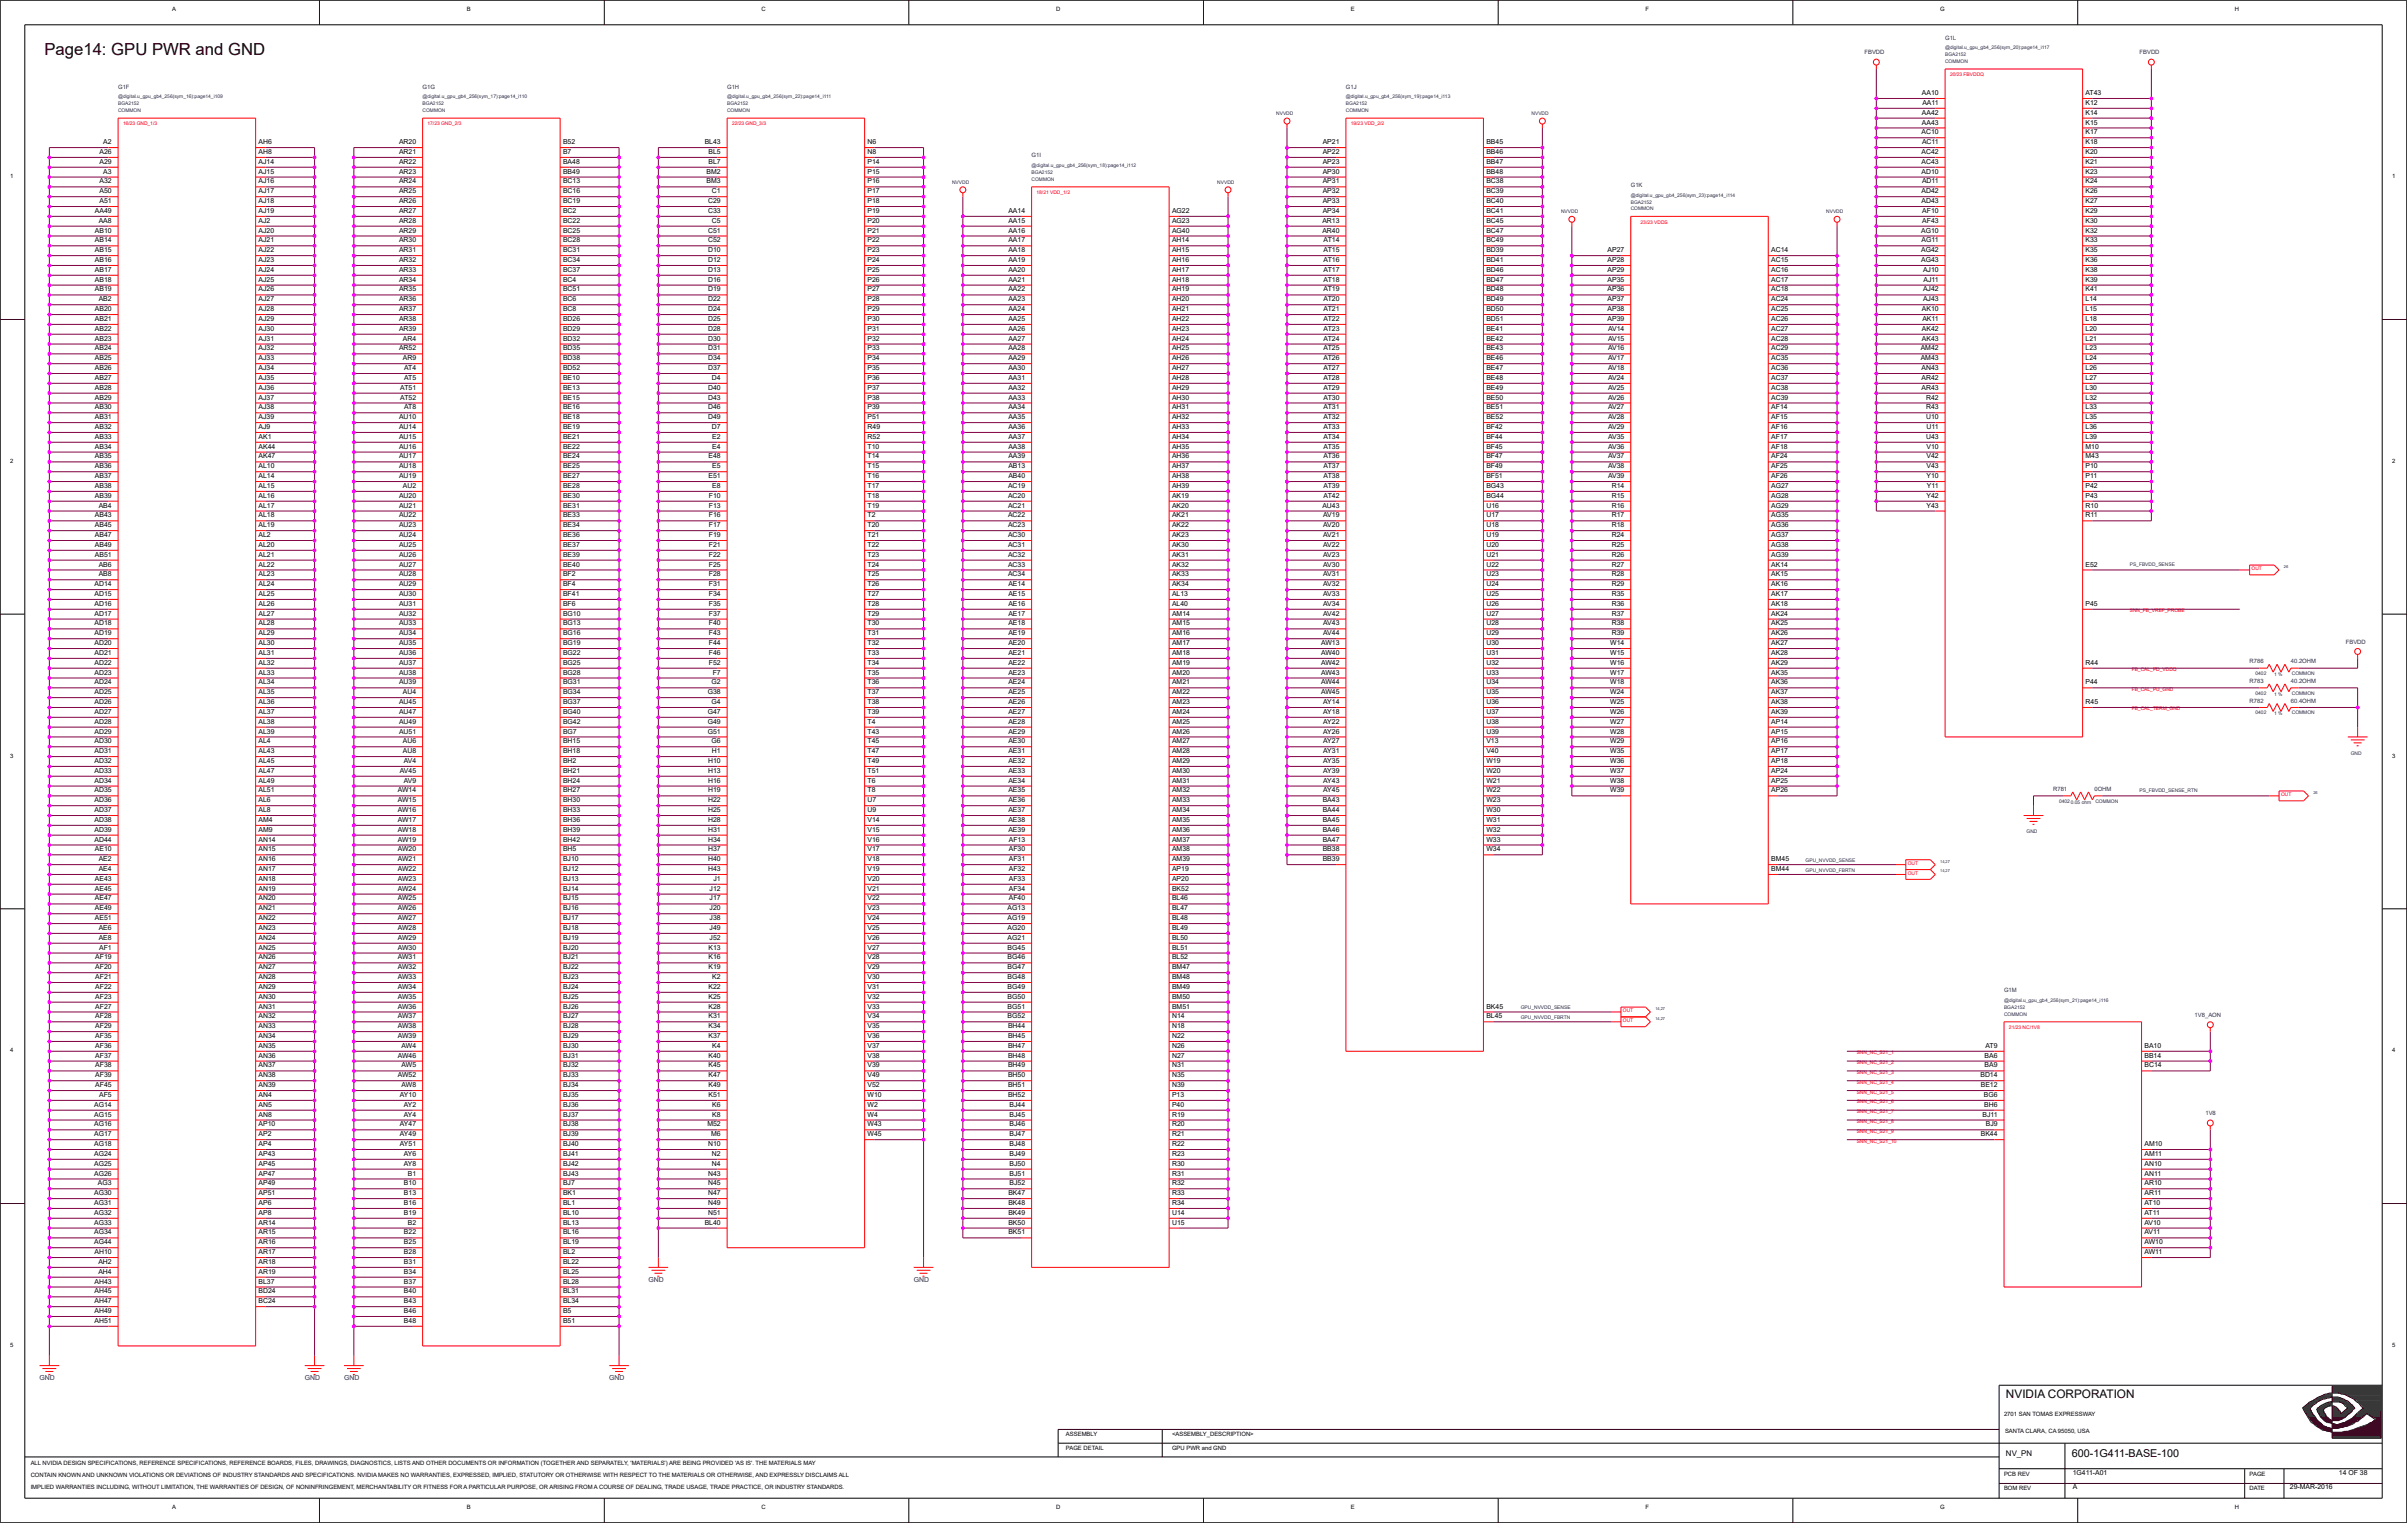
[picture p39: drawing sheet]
<svg xmlns="http://www.w3.org/2000/svg" width="274mm" height="174mm" viewBox="0 0 274 174" stroke-linecap="round" stroke-linejoin="round" font-family="sans-serif">
<defs><g id="words">
<text font-size="1.9" x="5.1" y="6.3">Page14: GPU PWR and GND</text>
<text font-size="1.3" x="228.6" y="159.3">NVIDIA CORPORATION</text>
<text font-size="1.2" x="236.1" y="166.1">600-1G411-BASE-100</text>
<text font-size=".9" x="228.6" y="165.9">NV_PN</text>
<g font-size=".8">
<text x="219.1" y="10.8">AA10</text>
<text x="219.1" y="12">AA11</text>
<text x="237.7" y="12">K12</text>
<text x="237.7" y="10.8">AT43</text>
<text x="11.3" y="17.5">A26</text>
<text x="11.8" y="16.4">A2</text>
<text x="29.5" y="17.5">AH8</text>
<text x="29.5" y="16.4">AH6</text>
<text x="45.5" y="17.5">AR21</text>
<text x="45.5" y="16.4">AR20</text>
<text x="64.2" y="17.5">B7</text>
<text x="64.2" y="16.4">B52</text>
<text x="80.3" y="16.4">BL43</text>
<text x="80.8" y="17.5">BL5</text>
<text x="98.9" y="17.5">N8</text>
<text x="98.9" y="16.4">N6</text>
<text x="150.8" y="17.5">AP22</text>
<text x="150.8" y="16.4">AP21</text>
<text x="169.4" y="17.5">BB46</text>
<text x="169.4" y="16.4">BB45</text>
<text x="219" y="17.5">AC42</text>
<text x="219" y="15.3">AC10</text>
<text x="219.1" y="14.2">AA43</text>
<text x="219.1" y="13.1">AA42</text>
<text x="219.1" y="16.4">AC11</text>
<text x="237.7" y="17.5">K20</text>
<text x="237.7" y="16.4">K18</text>
<text x="237.7" y="15.3">K17</text>
<text x="237.7" y="14.2">K15</text>
<text x="237.7" y="13.1">K14</text>
<text x="11.3" y="23.1">A51</text>
<text x="11.3" y="22">A50</text>
<text x="11.3" y="20.9">A32</text>
<text x="11.3" y="18.7">A29</text>
<text x="11.8" y="19.8">A3</text>
<text x="29.5" y="23.1">AJ18</text>
<text x="29.5" y="22">AJ17</text>
<text x="29.5" y="20.9">AJ16</text>
<text x="29.5" y="19.8">AJ15</text>
<text x="29.5" y="18.7">AJ14</text>
<text x="45.5" y="23.1">AR26</text>
<text x="45.5" y="22">AR25</text>
<text x="45.5" y="20.9">AR24</text>
<text x="45.5" y="19.8">AR23</text>
<text x="45.5" y="18.7">AR22</text>
<text x="64.2" y="23.1">BC19</text>
<text x="64.2" y="22">BC16</text>
<text x="64.2" y="20.9">BC13</text>
<text x="64.2" y="19.8">BB49</text>
<text x="64.2" y="18.7">BA48</text>
<text x="80.5" y="20.9">BM3</text>
<text x="80.5" y="19.8">BM2</text>
<text x="80.7" y="23.1">C29</text>
<text x="80.8" y="18.7">BL7</text>
<text x="81.1" y="22">C1</text>
<text x="98.9" y="23.1">P18</text>
<text x="98.9" y="22">P17</text>
<text x="98.9" y="20.9">P16</text>
<text x="98.9" y="19.8">P15</text>
<text x="98.9" y="18.7">P14</text>
<text x="150.8" y="23.1">AP33</text>
<text x="150.8" y="22">AP32</text>
<text x="150.8" y="20.9">AP31</text>
<text x="150.8" y="19.8">AP30</text>
<text x="150.8" y="18.7">AP23</text>
<text x="169.4" y="23.1">BC40</text>
<text x="169.4" y="22">BC39</text>
<text x="169.4" y="20.9">BC38</text>
<text x="169.4" y="19.8">BB48</text>
<text x="169.4" y="18.7">BB47</text>
<text x="219" y="23.1">AD43</text>
<text x="219" y="22">AD42</text>
<text x="219" y="19.8">AD10</text>
<text x="219" y="18.7">AC43</text>
<text x="219.1" y="20.9">AD11</text>
<text x="237.7" y="23.1">K27</text>
<text x="237.7" y="22">K26</text>
<text x="237.7" y="20.9">K24</text>
<text x="237.7" y="19.8">K23</text>
<text x="237.7" y="18.7">K21</text>
<text x="10.8" y="29.9">AB16</text>
<text x="10.8" y="28.7">AB15</text>
<text x="10.8" y="27.6">AB14</text>
<text x="10.8" y="26.5">AB10</text>
<text x="10.8" y="24.3">AA49</text>
<text x="11.3" y="25.4">AA8</text>
<text x="29.5" y="29.9">AJ23</text>
<text x="29.5" y="28.7">AJ22</text>
<text x="29.5" y="27.6">AJ21</text>
<text x="29.5" y="26.5">AJ20</text>
<text x="29.5" y="25.4">AJ2</text>
<text x="29.5" y="24.3">AJ19</text>
<text x="45.5" y="29.9">AR32</text>
<text x="45.5" y="28.7">AR31</text>
<text x="45.5" y="27.6">AR30</text>
<text x="45.5" y="26.5">AR29</text>
<text x="45.5" y="25.4">AR28</text>
<text x="45.5" y="24.3">AR27</text>
<text x="64.2" y="29.9">BC34</text>
<text x="64.2" y="28.7">BC31</text>
<text x="64.2" y="27.6">BC28</text>
<text x="64.2" y="26.5">BC25</text>
<text x="64.2" y="25.4">BC22</text>
<text x="64.2" y="24.3">BC2</text>
<text x="80.7" y="29.9">D12</text>
<text x="80.7" y="28.7">D10</text>
<text x="80.7" y="27.6">C52</text>
<text x="80.7" y="26.5">C51</text>
<text x="80.7" y="24.3">C33</text>
<text x="81.1" y="25.4">C5</text>
<text x="98.9" y="29.9">P24</text>
<text x="98.9" y="28.7">P23</text>
<text x="98.9" y="27.6">P22</text>
<text x="98.9" y="26.5">P21</text>
<text x="98.9" y="25.4">P20</text>
<text x="98.9" y="24.3">P19</text>
<text x="114.9" y="29.9">AA19</text>
<text x="114.9" y="28.7">AA18</text>
<text x="114.9" y="27.6">AA17</text>
<text x="114.9" y="26.5">AA16</text>
<text x="114.9" y="25.4">AA15</text>
<text x="114.9" y="24.3">AA14</text>
<text x="133.6" y="29.9">AH16</text>
<text x="133.6" y="28.7">AH15</text>
<text x="133.6" y="27.6">AH14</text>
<text x="133.6" y="26.5">AG40</text>
<text x="133.6" y="25.4">AG23</text>
<text x="133.6" y="24.3">AG22</text>
<text x="150.7" y="26.5">AR40</text>
<text x="150.7" y="25.4">AR13</text>
<text x="150.8" y="24.3">AP34</text>
<text x="150.9" y="29.9">AT16</text>
<text x="150.9" y="28.7">AT15</text>
<text x="150.9" y="27.6">AT14</text>
<text x="169.4" y="29.9">BD41</text>
<text x="169.4" y="28.7">BD39</text>
<text x="169.4" y="27.6">BC49</text>
<text x="169.4" y="26.5">BC47</text>
<text x="169.4" y="25.4">BC45</text>
<text x="169.4" y="24.3">BC41</text>
<text x="183.2" y="29.9">AP28</text>
<text x="183.2" y="28.7">AP27</text>
<text x="201.9" y="29.9">AC15</text>
<text x="201.9" y="28.7">AC14</text>
<text x="219" y="29.9">AG43</text>
<text x="219" y="28.7">AG42</text>
<text x="219" y="26.5">AG10</text>
<text x="219" y="27.6">AG11</text>
<text x="219.1" y="25.4">AF43</text>
<text x="219.1" y="24.3">AF10</text>
<text x="237.7" y="29.9">K36</text>
<text x="237.7" y="28.7">K35</text>
<text x="237.7" y="27.6">K33</text>
<text x="237.7" y="26.5">K32</text>
<text x="237.7" y="25.4">K30</text>
<text x="237.7" y="24.3">K29</text>
<text x="10.8" y="35.5">AB20</text>
<text x="10.8" y="33.2">AB19</text>
<text x="10.8" y="32.1">AB18</text>
<text x="10.8" y="31">AB17</text>
<text x="11.3" y="34.3">AB2</text>
<text x="29.5" y="35.5">AJ28</text>
<text x="29.5" y="34.3">AJ27</text>
<text x="29.5" y="33.2">AJ26</text>
<text x="29.5" y="32.1">AJ25</text>
<text x="29.5" y="31">AJ24</text>
<text x="45.5" y="35.5">AR37</text>
<text x="45.5" y="34.3">AR36</text>
<text x="45.5" y="33.2">AR35</text>
<text x="45.5" y="32.1">AR34</text>
<text x="45.5" y="31">AR33</text>
<text x="64.2" y="35.5">BC8</text>
<text x="64.2" y="34.3">BC6</text>
<text x="64.2" y="33.2">BC51</text>
<text x="64.2" y="32.1">BC4</text>
<text x="64.2" y="31">BC37</text>
<text x="80.7" y="35.5">D24</text>
<text x="80.7" y="34.3">D22</text>
<text x="80.7" y="33.2">D19</text>
<text x="80.7" y="32.1">D16</text>
<text x="80.7" y="31">D13</text>
<text x="98.9" y="35.5">P29</text>
<text x="98.9" y="34.3">P28</text>
<text x="98.9" y="33.2">P27</text>
<text x="98.9" y="32.1">P26</text>
<text x="98.9" y="31">P25</text>
<text x="114.9" y="35.5">AA24</text>
<text x="114.9" y="34.3">AA23</text>
<text x="114.9" y="33.2">AA22</text>
<text x="114.9" y="32.1">AA21</text>
<text x="114.9" y="31">AA20</text>
<text x="133.6" y="35.5">AH21</text>
<text x="133.6" y="34.3">AH20</text>
<text x="133.6" y="33.2">AH19</text>
<text x="133.6" y="32.1">AH18</text>
<text x="133.6" y="31">AH17</text>
<text x="150.9" y="35.5">AT21</text>
<text x="150.9" y="34.3">AT20</text>
<text x="150.9" y="33.2">AT19</text>
<text x="150.9" y="32.1">AT18</text>
<text x="150.9" y="31">AT17</text>
<text x="169.4" y="35.5">BD50</text>
<text x="169.4" y="34.3">BD49</text>
<text x="169.4" y="33.2">BD48</text>
<text x="169.4" y="32.1">BD47</text>
<text x="169.4" y="31">BD46</text>
<text x="183.2" y="35.5">AP38</text>
<text x="183.2" y="34.3">AP37</text>
<text x="183.2" y="33.2">AP36</text>
<text x="183.2" y="32.1">AP35</text>
<text x="183.2" y="31">AP29</text>
<text x="201.9" y="35.5">AC25</text>
<text x="201.9" y="34.3">AC24</text>
<text x="201.9" y="33.2">AC18</text>
<text x="201.9" y="32.1">AC17</text>
<text x="201.9" y="31">AC16</text>
<text x="219.1" y="35.5">AK10</text>
<text x="219.2" y="34.3">AJ43</text>
<text x="219.2" y="33.2">AJ42</text>
<text x="219.2" y="31">AJ10</text>
<text x="219.2" y="32.1">AJ11</text>
<text x="237.7" y="35.5">L15</text>
<text x="237.7" y="34.3">L14</text>
<text x="237.7" y="33.2">K41</text>
<text x="237.7" y="32.1">K39</text>
<text x="237.7" y="31">K38</text>
<text x="10.8" y="41.1">AB25</text>
<text x="10.8" y="39.9">AB24</text>
<text x="10.8" y="38.8">AB23</text>
<text x="10.8" y="37.7">AB22</text>
<text x="10.8" y="36.6">AB21</text>
<text x="29.5" y="41.1">AJ33</text>
<text x="29.5" y="39.9">AJ32</text>
<text x="29.5" y="38.8">AJ31</text>
<text x="29.5" y="37.7">AJ30</text>
<text x="29.5" y="36.6">AJ29</text>
<text x="45.5" y="39.9">AR52</text>
<text x="45.5" y="37.7">AR39</text>
<text x="45.5" y="36.6">AR38</text>
<text x="45.9" y="41.1">AR9</text>
<text x="45.9" y="38.8">AR4</text>
<text x="64.2" y="41.1">BD38</text>
<text x="64.2" y="39.9">BD35</text>
<text x="64.2" y="38.8">BD32</text>
<text x="64.2" y="37.7">BD29</text>
<text x="64.2" y="36.6">BD26</text>
<text x="80.7" y="41.1">D34</text>
<text x="80.7" y="39.9">D31</text>
<text x="80.7" y="38.8">D30</text>
<text x="80.7" y="37.7">D28</text>
<text x="80.7" y="36.6">D25</text>
<text x="98.9" y="41.1">P34</text>
<text x="98.9" y="39.9">P33</text>
<text x="98.9" y="38.8">P32</text>
<text x="98.9" y="37.7">P31</text>
<text x="98.9" y="36.6">P30</text>
<text x="114.9" y="41.1">AA29</text>
<text x="114.9" y="39.9">AA28</text>
<text x="114.9" y="38.8">AA27</text>
<text x="114.9" y="37.7">AA26</text>
<text x="114.9" y="36.6">AA25</text>
<text x="133.6" y="41.1">AH26</text>
<text x="133.6" y="39.9">AH25</text>
<text x="133.6" y="38.8">AH24</text>
<text x="133.6" y="37.7">AH23</text>
<text x="133.6" y="36.6">AH22</text>
<text x="150.9" y="41.1">AT26</text>
<text x="150.9" y="39.9">AT25</text>
<text x="150.9" y="38.8">AT24</text>
<text x="150.9" y="37.7">AT23</text>
<text x="150.9" y="36.6">AT22</text>
<text x="169.4" y="41.1">BE46</text>
<text x="169.4" y="39.9">BE43</text>
<text x="169.4" y="38.8">BE42</text>
<text x="169.4" y="37.7">BE41</text>
<text x="169.4" y="36.6">BD51</text>
<text x="183.2" y="36.6">AP39</text>
<text x="183.3" y="41.1">AV17</text>
<text x="183.3" y="39.9">AV16</text>
<text x="183.3" y="38.8">AV15</text>
<text x="183.3" y="37.7">AV14</text>
<text x="201.9" y="41.1">AC35</text>
<text x="201.9" y="39.9">AC29</text>
<text x="201.9" y="38.8">AC28</text>
<text x="201.9" y="37.7">AC27</text>
<text x="201.9" y="36.6">AC26</text>
<text x="218.9" y="41.1">AM43</text>
<text x="218.9" y="39.9">AM42</text>
<text x="219.1" y="38.8">AK43</text>
<text x="219.1" y="37.7">AK42</text>
<text x="219.1" y="36.6">AK11</text>
<text x="237.7" y="41.1">L24</text>
<text x="237.7" y="39.9">L23</text>
<text x="237.7" y="38.8">L21</text>
<text x="237.7" y="37.7">L20</text>
<text x="237.7" y="36.6">L18</text>
<text x="10.8" y="47.8">AB31</text>
<text x="10.8" y="46.7">AB30</text>
<text x="10.8" y="45.5">AB29</text>
<text x="10.8" y="44.4">AB28</text>
<text x="10.8" y="43.3">AB27</text>
<text x="10.8" y="42.2">AB26</text>
<text x="29.5" y="47.8">AJ39</text>
<text x="29.5" y="46.7">AJ38</text>
<text x="29.5" y="45.5">AJ37</text>
<text x="29.5" y="44.4">AJ36</text>
<text x="29.5" y="43.3">AJ35</text>
<text x="29.5" y="42.2">AJ34</text>
<text x="45.5" y="47.8">AU10</text>
<text x="45.6" y="45.5">AT52</text>
<text x="45.6" y="44.4">AT51</text>
<text x="46.1" y="46.7">AT8</text>
<text x="46.1" y="43.3">AT5</text>
<text x="46.1" y="42.2">AT4</text>
<text x="64.2" y="47.8">BE18</text>
<text x="64.2" y="46.7">BE16</text>
<text x="64.2" y="45.5">BE15</text>
<text x="64.2" y="44.4">BE13</text>
<text x="64.2" y="43.3">BE10</text>
<text x="64.2" y="42.2">BD52</text>
<text x="80.7" y="47.8">D49</text>
<text x="80.7" y="46.7">D46</text>
<text x="80.7" y="45.5">D43</text>
<text x="80.7" y="44.4">D40</text>
<text x="80.7" y="42.2">D37</text>
<text x="81.1" y="43.3">D4</text>
<text x="98.9" y="47.8">P51</text>
<text x="98.9" y="46.7">P39</text>
<text x="98.9" y="45.5">P38</text>
<text x="98.9" y="44.4">P37</text>
<text x="98.9" y="43.3">P36</text>
<text x="98.9" y="42.2">P35</text>
<text x="114.9" y="47.8">AA35</text>
<text x="114.9" y="46.7">AA34</text>
<text x="114.9" y="45.5">AA33</text>
<text x="114.9" y="44.4">AA32</text>
<text x="114.9" y="43.3">AA31</text>
<text x="114.9" y="42.2">AA30</text>
<text x="133.6" y="47.8">AH32</text>
<text x="133.6" y="46.7">AH31</text>
<text x="133.6" y="45.5">AH30</text>
<text x="133.6" y="44.4">AH29</text>
<text x="133.6" y="43.3">AH28</text>
<text x="133.6" y="42.2">AH27</text>
<text x="150.9" y="47.8">AT32</text>
<text x="150.9" y="46.7">AT31</text>
<text x="150.9" y="45.5">AT30</text>
<text x="150.9" y="44.4">AT29</text>
<text x="150.9" y="43.3">AT28</text>
<text x="150.9" y="42.2">AT27</text>
<text x="169.4" y="47.8">BE52</text>
<text x="169.4" y="46.7">BE51</text>
<text x="169.4" y="45.5">BE50</text>
<text x="169.4" y="44.4">BE49</text>
<text x="169.4" y="43.3">BE48</text>
<text x="169.4" y="42.2">BE47</text>
<text x="183.3" y="47.8">AV28</text>
<text x="183.3" y="46.7">AV27</text>
<text x="183.3" y="45.5">AV26</text>
<text x="183.3" y="44.4">AV25</text>
<text x="183.3" y="43.3">AV24</text>
<text x="183.3" y="42.2">AV18</text>
<text x="201.9" y="47.8">AF15</text>
<text x="201.9" y="46.7">AF14</text>
<text x="201.9" y="45.5">AC39</text>
<text x="201.9" y="44.4">AC38</text>
<text x="201.9" y="43.3">AC37</text>
<text x="201.9" y="42.2">AC36</text>
<text x="219" y="44.4">AR43</text>
<text x="219" y="43.3">AR42</text>
<text x="219" y="42.2">AN43</text>
<text x="219.5" y="47.8">U10</text>
<text x="219.5" y="46.7">R43</text>
<text x="219.5" y="45.5">R42</text>
<text x="237.7" y="47.8">L35</text>
<text x="237.7" y="46.7">L33</text>
<text x="237.7" y="45.5">L32</text>
<text x="237.7" y="44.4">L30</text>
<text x="237.7" y="43.3">L27</text>
<text x="237.7" y="42.2">L26</text>
<text x="10.8" y="53.4">AB36</text>
<text x="10.8" y="52.3">AB35</text>
<text x="10.8" y="51.1">AB34</text>
<text x="10.8" y="50">AB33</text>
<text x="10.8" y="48.9">AB32</text>
<text x="29.5" y="53.4">AL10</text>
<text x="29.5" y="52.3">AK47</text>
<text x="29.5" y="51.1">AK44</text>
<text x="29.5" y="50">AK1</text>
<text x="29.5" y="48.9">AJ9</text>
<text x="45.5" y="53.4">AU18</text>
<text x="45.5" y="52.3">AU17</text>
<text x="45.5" y="51.1">AU16</text>
<text x="45.5" y="50">AU15</text>
<text x="45.5" y="48.9">AU14</text>
<text x="64.2" y="53.4">BE25</text>
<text x="64.2" y="52.3">BE24</text>
<text x="64.2" y="51.1">BE22</text>
<text x="64.2" y="50">BE21</text>
<text x="64.2" y="48.9">BE19</text>
<text x="80.8" y="52.3">E48</text>
<text x="81.1" y="48.9">D7</text>
<text x="81.2" y="53.4">E5</text>
<text x="81.2" y="51.1">E4</text>
<text x="81.2" y="50">E2</text>
<text x="98.9" y="53.4">T15</text>
<text x="98.9" y="52.3">T14</text>
<text x="98.9" y="51.1">T10</text>
<text x="98.9" y="50">R52</text>
<text x="98.9" y="48.9">R49</text>
<text x="114.9" y="53.4">AB13</text>
<text x="114.9" y="52.3">AA39</text>
<text x="114.9" y="51.1">AA38</text>
<text x="114.9" y="50">AA37</text>
<text x="114.9" y="48.9">AA36</text>
<text x="133.6" y="53.4">AH37</text>
<text x="133.6" y="52.3">AH36</text>
<text x="133.6" y="51.1">AH35</text>
<text x="133.6" y="50">AH34</text>
<text x="133.6" y="48.9">AH33</text>
<text x="150.9" y="53.4">AT37</text>
<text x="150.9" y="52.3">AT36</text>
<text x="150.9" y="51.1">AT35</text>
<text x="150.9" y="50">AT34</text>
<text x="150.9" y="48.9">AT33</text>
<text x="169.4" y="53.4">BF49</text>
<text x="169.4" y="52.3">BF47</text>
<text x="169.4" y="51.1">BF45</text>
<text x="169.4" y="50">BF44</text>
<text x="169.4" y="48.9">BF42</text>
<text x="183.3" y="53.4">AV38</text>
<text x="183.3" y="52.3">AV37</text>
<text x="183.3" y="51.1">AV36</text>
<text x="183.3" y="50">AV35</text>
<text x="183.3" y="48.9">AV29</text>
<text x="201.9" y="53.4">AF25</text>
<text x="201.9" y="52.3">AF24</text>
<text x="201.9" y="51.1">AF18</text>
<text x="201.9" y="50">AF17</text>
<text x="201.9" y="48.9">AF16</text>
<text x="219.5" y="50">U43</text>
<text x="219.6" y="53.4">V43</text>
<text x="219.6" y="52.3">V42</text>
<text x="219.6" y="51.1">V10</text>
<text x="219.6" y="48.9">U11</text>
<text x="237.7" y="53.4">P10</text>
<text x="237.7" y="52.3">M43</text>
<text x="237.7" y="51.1">M10</text>
<text x="237.7" y="50">L39</text>
<text x="237.7" y="48.9">L36</text>
<text x="10.8" y="59">AB43</text>
<text x="10.8" y="56.7">AB39</text>
<text x="10.8" y="55.6">AB38</text>
<text x="10.8" y="54.5">AB37</text>
<text x="11.3" y="57.9">AB4</text>
<text x="29.5" y="59">AL18</text>
<text x="29.5" y="57.9">AL17</text>
<text x="29.5" y="56.7">AL16</text>
<text x="29.5" y="55.6">AL15</text>
<text x="29.5" y="54.5">AL14</text>
<text x="45.5" y="59">AU22</text>
<text x="45.5" y="57.9">AU21</text>
<text x="45.5" y="56.7">AU20</text>
<text x="45.5" y="54.5">AU19</text>
<text x="45.9" y="55.6">AU2</text>
<text x="64.2" y="59">BE33</text>
<text x="64.2" y="57.9">BE31</text>
<text x="64.2" y="56.7">BE30</text>
<text x="64.2" y="55.6">BE28</text>
<text x="64.2" y="54.5">BE27</text>
<text x="80.8" y="54.5">E51</text>
<text x="80.8" y="59">F16</text>
<text x="80.8" y="57.9">F13</text>
<text x="80.8" y="56.7">F10</text>
<text x="81.2" y="55.6">E8</text>
<text x="98.9" y="59">T2</text>
<text x="98.9" y="57.9">T19</text>
<text x="98.9" y="56.7">T18</text>
<text x="98.9" y="55.6">T17</text>
<text x="98.9" y="54.5">T16</text>
<text x="114.9" y="59">AC22</text>
<text x="114.9" y="57.9">AC21</text>
<text x="114.9" y="56.7">AC20</text>
<text x="114.9" y="55.6">AC19</text>
<text x="114.9" y="54.5">AB40</text>
<text x="133.6" y="59">AK21</text>
<text x="133.6" y="57.9">AK20</text>
<text x="133.6" y="56.7">AK19</text>
<text x="133.6" y="55.6">AH39</text>
<text x="133.6" y="54.5">AH38</text>
<text x="150.7" y="57.9">AU43</text>
<text x="150.8" y="59">AV19</text>
<text x="150.9" y="56.7">AT42</text>
<text x="150.9" y="55.6">AT39</text>
<text x="150.9" y="54.5">AT38</text>
<text x="169.4" y="59">U17</text>
<text x="169.4" y="57.9">U16</text>
<text x="169.4" y="56.7">BG44</text>
<text x="169.4" y="55.6">BG43</text>
<text x="169.4" y="54.5">BF51</text>
<text x="183.3" y="54.5">AV39</text>
<text x="183.7" y="59">R17</text>
<text x="183.7" y="57.9">R16</text>
<text x="183.7" y="56.7">R15</text>
<text x="183.7" y="55.6">R14</text>
<text x="201.9" y="59">AG35</text>
<text x="201.9" y="57.9">AG29</text>
<text x="201.9" y="56.7">AG28</text>
<text x="201.9" y="55.6">AG27</text>
<text x="201.9" y="54.5">AF26</text>
<text x="219.6" y="57.9">Y43</text>
<text x="219.6" y="56.7">Y42</text>
<text x="219.6" y="54.5">Y10</text>
<text x="219.6" y="55.6">Y11</text>
<text x="237.7" y="59">R11</text>
<text x="237.7" y="57.9">R10</text>
<text x="237.7" y="56.7">P43</text>
<text x="237.7" y="55.6">P42</text>
<text x="237.7" y="54.5">P11</text>
<text x="10.8" y="63.4">AB51</text>
<text x="10.8" y="62.3">AB49</text>
<text x="10.8" y="61.2">AB47</text>
<text x="10.8" y="60.1">AB45</text>
<text x="11.3" y="65.7">AB8</text>
<text x="11.3" y="64.6">AB6</text>
<text x="29.5" y="65.7">AL23</text>
<text x="29.5" y="64.6">AL22</text>
<text x="29.5" y="63.4">AL21</text>
<text x="29.5" y="62.3">AL20</text>
<text x="29.5" y="61.2">AL2</text>
<text x="29.5" y="60.1">AL19</text>
<text x="45.5" y="65.7">AU28</text>
<text x="45.5" y="64.6">AU27</text>
<text x="45.5" y="63.4">AU26</text>
<text x="45.5" y="62.3">AU25</text>
<text x="45.5" y="61.2">AU24</text>
<text x="45.5" y="60.1">AU23</text>
<text x="64.2" y="65.7">BF2</text>
<text x="64.2" y="64.6">BE40</text>
<text x="64.2" y="63.4">BE39</text>
<text x="64.2" y="62.3">BE37</text>
<text x="64.2" y="61.2">BE36</text>
<text x="64.2" y="60.1">BE34</text>
<text x="80.8" y="65.7">F28</text>
<text x="80.8" y="64.6">F25</text>
<text x="80.8" y="63.4">F22</text>
<text x="80.8" y="62.3">F21</text>
<text x="80.8" y="61.2">F19</text>
<text x="80.8" y="60.1">F17</text>
<text x="98.9" y="65.7">T25</text>
<text x="98.9" y="64.6">T24</text>
<text x="98.9" y="63.4">T23</text>
<text x="98.9" y="62.3">T22</text>
<text x="98.9" y="61.2">T21</text>
<text x="98.9" y="60.1">T20</text>
<text x="114.9" y="65.7">AC34</text>
<text x="114.9" y="64.6">AC33</text>
<text x="114.9" y="63.4">AC32</text>
<text x="114.9" y="62.3">AC31</text>
<text x="114.9" y="61.2">AC30</text>
<text x="114.9" y="60.1">AC23</text>
<text x="133.6" y="65.7">AK33</text>
<text x="133.6" y="64.6">AK32</text>
<text x="133.6" y="63.4">AK31</text>
<text x="133.6" y="62.3">AK30</text>
<text x="133.6" y="61.2">AK23</text>
<text x="133.6" y="60.1">AK22</text>
<text x="150.8" y="65.7">AV31</text>
<text x="150.8" y="64.6">AV30</text>
<text x="150.8" y="63.4">AV23</text>
<text x="150.8" y="62.3">AV22</text>
<text x="150.8" y="61.2">AV21</text>
<text x="150.8" y="60.1">AV20</text>
<text x="169.4" y="65.7">U23</text>
<text x="169.4" y="64.6">U22</text>
<text x="169.4" y="63.4">U21</text>
<text x="169.4" y="62.3">U20</text>
<text x="169.4" y="61.2">U19</text>
<text x="169.4" y="60.1">U18</text>
<text x="183.7" y="65.7">R28</text>
<text x="183.7" y="64.6">R27</text>
<text x="183.7" y="63.4">R26</text>
<text x="183.7" y="62.3">R25</text>
<text x="183.7" y="61.2">R24</text>
<text x="183.7" y="60.1">R18</text>
<text x="201.9" y="65.7">AK15</text>
<text x="201.9" y="64.6">AK14</text>
<text x="201.9" y="63.4">AG39</text>
<text x="201.9" y="62.3">AG38</text>
<text x="201.9" y="61.2">AG37</text>
<text x="201.9" y="60.1">AG36</text>
<text x="237.7" y="64.6">E52</text>
<text x="10.8" y="71.3">AD18</text>
<text x="10.8" y="70.2">AD17</text>
<text x="10.8" y="69">AD16</text>
<text x="10.8" y="67.9">AD15</text>
<text x="10.8" y="66.8">AD14</text>
<text x="29.5" y="71.3">AL28</text>
<text x="29.5" y="70.2">AL27</text>
<text x="29.5" y="69">AL26</text>
<text x="29.5" y="67.9">AL25</text>
<text x="29.5" y="66.8">AL24</text>
<text x="45.5" y="71.3">AU33</text>
<text x="45.5" y="70.2">AU32</text>
<text x="45.5" y="69">AU31</text>
<text x="45.5" y="67.9">AU30</text>
<text x="45.5" y="66.8">AU29</text>
<text x="64.2" y="71.3">BG13</text>
<text x="64.2" y="70.2">BG10</text>
<text x="64.2" y="69">BF6</text>
<text x="64.2" y="67.9">BF41</text>
<text x="64.2" y="66.8">BF4</text>
<text x="80.8" y="71.3">F40</text>
<text x="80.8" y="70.2">F37</text>
<text x="80.8" y="69">F35</text>
<text x="80.8" y="67.9">F34</text>
<text x="80.8" y="66.8">F31</text>
<text x="98.9" y="71.3">T30</text>
<text x="98.9" y="70.2">T29</text>
<text x="98.9" y="69">T28</text>
<text x="98.9" y="67.9">T27</text>
<text x="98.9" y="66.8">T26</text>
<text x="114.9" y="71.3">AE18</text>
<text x="114.9" y="70.2">AE17</text>
<text x="114.9" y="69">AE16</text>
<text x="114.9" y="67.9">AE15</text>
<text x="114.9" y="66.8">AE14</text>
<text x="133.6" y="71.3">AM15</text>
<text x="133.6" y="70.2">AM14</text>
<text x="133.6" y="69">AL40</text>
<text x="133.6" y="67.9">AL13</text>
<text x="133.6" y="66.8">AK34</text>
<text x="150.8" y="71.3">AV43</text>
<text x="150.8" y="70.2">AV42</text>
<text x="150.8" y="69">AV34</text>
<text x="150.8" y="67.9">AV33</text>
<text x="150.8" y="66.8">AV32</text>
<text x="169.4" y="71.3">U28</text>
<text x="169.4" y="70.2">U27</text>
<text x="169.4" y="69">U26</text>
<text x="169.4" y="67.9">U25</text>
<text x="169.4" y="66.8">U24</text>
<text x="183.7" y="71.3">R38</text>
<text x="183.7" y="70.2">R37</text>
<text x="183.7" y="69">R36</text>
<text x="183.7" y="67.9">R35</text>
<text x="183.7" y="66.8">R29</text>
<text x="201.9" y="71.3">AK25</text>
<text x="201.9" y="70.2">AK24</text>
<text x="201.9" y="69">AK18</text>
<text x="201.9" y="67.9">AK17</text>
<text x="201.9" y="66.8">AK16</text>
<text x="237.7" y="69">P45</text>
<text x="10.8" y="76.9">AD23</text>
<text x="10.8" y="75.8">AD22</text>
<text x="10.8" y="74.6">AD21</text>
<text x="10.8" y="73.5">AD20</text>
<text x="10.8" y="72.4">AD19</text>
<text x="29.5" y="76.9">AL33</text>
<text x="29.5" y="75.8">AL32</text>
<text x="29.5" y="74.6">AL31</text>
<text x="29.5" y="73.5">AL30</text>
<text x="29.5" y="72.4">AL29</text>
<text x="45.5" y="76.9">AU38</text>
<text x="45.5" y="75.8">AU37</text>
<text x="45.5" y="74.6">AU36</text>
<text x="45.5" y="73.5">AU35</text>
<text x="45.5" y="72.4">AU34</text>
<text x="64.2" y="76.9">BG28</text>
<text x="64.2" y="75.8">BG25</text>
<text x="64.2" y="74.6">BG22</text>
<text x="64.2" y="73.5">BG19</text>
<text x="64.2" y="72.4">BG16</text>
<text x="80.8" y="75.8">F52</text>
<text x="80.8" y="74.6">F46</text>
<text x="80.8" y="73.5">F44</text>
<text x="80.8" y="72.4">F43</text>
<text x="81.2" y="76.9">F7</text>
<text x="98.9" y="76.9">T35</text>
<text x="98.9" y="75.8">T34</text>
<text x="98.9" y="74.6">T33</text>
<text x="98.9" y="73.5">T32</text>
<text x="98.9" y="72.4">T31</text>
<text x="114.9" y="76.9">AE23</text>
<text x="114.9" y="75.8">AE22</text>
<text x="114.9" y="74.6">AE21</text>
<text x="114.9" y="73.5">AE20</text>
<text x="114.9" y="72.4">AE19</text>
<text x="133.6" y="76.9">AM20</text>
<text x="133.6" y="75.8">AM19</text>
<text x="133.6" y="74.6">AM18</text>
<text x="133.6" y="73.5">AM17</text>
<text x="133.6" y="72.4">AM16</text>
<text x="150.6" y="76.9">AW43</text>
<text x="150.6" y="75.8">AW42</text>
<text x="150.6" y="74.6">AW40</text>
<text x="150.6" y="73.5">AW13</text>
<text x="150.8" y="72.4">AV44</text>
<text x="169.4" y="76.9">U33</text>
<text x="169.4" y="75.8">U32</text>
<text x="169.4" y="74.6">U31</text>
<text x="169.4" y="73.5">U30</text>
<text x="169.4" y="72.4">U29</text>
<text x="183.5" y="76.9">W17</text>
<text x="183.5" y="75.8">W16</text>
<text x="183.5" y="74.6">W15</text>
<text x="183.5" y="73.5">W14</text>
<text x="183.7" y="72.4">R39</text>
<text x="201.9" y="76.9">AK35</text>
<text x="201.9" y="75.8">AK29</text>
<text x="201.9" y="74.6">AK28</text>
<text x="201.9" y="73.5">AK27</text>
<text x="201.9" y="72.4">AK26</text>
<text x="237.7" y="75.8">R44</text>
<text x="10.8" y="83.6">AD29</text>
<text x="10.8" y="82.5">AD28</text>
<text x="10.8" y="81.4">AD27</text>
<text x="10.8" y="80.2">AD26</text>
<text x="10.8" y="79.1">AD25</text>
<text x="10.8" y="78">AD24</text>
<text x="29.5" y="83.6">AL39</text>
<text x="29.5" y="82.5">AL38</text>
<text x="29.5" y="81.4">AL37</text>
<text x="29.5" y="80.2">AL36</text>
<text x="29.5" y="79.1">AL35</text>
<text x="29.5" y="78">AL34</text>
<text x="45.5" y="83.6">AU51</text>
<text x="45.5" y="82.5">AU49</text>
<text x="45.5" y="81.4">AU47</text>
<text x="45.5" y="80.2">AU45</text>
<text x="45.5" y="78">AU39</text>
<text x="45.9" y="79.1">AU4</text>
<text x="64.2" y="83.6">BG7</text>
<text x="64.2" y="82.5">BG42</text>
<text x="64.2" y="81.4">BG40</text>
<text x="64.2" y="80.2">BG37</text>
<text x="64.2" y="79.1">BG34</text>
<text x="64.2" y="78">BG31</text>
<text x="80.7" y="83.6">G51</text>
<text x="80.7" y="82.5">G49</text>
<text x="80.7" y="81.4">G47</text>
<text x="80.7" y="79.1">G38</text>
<text x="81.1" y="80.2">G4</text>
<text x="81.1" y="78">G2</text>
<text x="98.9" y="83.6">T43</text>
<text x="98.9" y="82.5">T4</text>
<text x="98.9" y="81.4">T39</text>
<text x="98.9" y="80.2">T38</text>
<text x="98.9" y="79.1">T37</text>
<text x="98.9" y="78">T36</text>
<text x="114.9" y="83.6">AE29</text>
<text x="114.9" y="82.5">AE28</text>
<text x="114.9" y="81.4">AE27</text>
<text x="114.9" y="80.2">AE26</text>
<text x="114.9" y="79.1">AE25</text>
<text x="114.9" y="78">AE24</text>
<text x="133.6" y="83.6">AM26</text>
<text x="133.6" y="82.5">AM25</text>
<text x="133.6" y="81.4">AM24</text>
<text x="133.6" y="80.2">AM23</text>
<text x="133.6" y="79.1">AM22</text>
<text x="133.6" y="78">AM21</text>
<text x="150.6" y="79.1">AW45</text>
<text x="150.6" y="78">AW44</text>
<text x="150.8" y="83.6">AY26</text>
<text x="150.8" y="82.5">AY22</text>
<text x="150.8" y="81.4">AY18</text>
<text x="150.8" y="80.2">AY14</text>
<text x="169.4" y="83.6">U39</text>
<text x="169.4" y="82.5">U38</text>
<text x="169.4" y="81.4">U37</text>
<text x="169.4" y="80.2">U36</text>
<text x="169.4" y="79.1">U35</text>
<text x="169.4" y="78">U34</text>
<text x="183.5" y="83.6">W28</text>
<text x="183.5" y="82.5">W27</text>
<text x="183.5" y="81.4">W26</text>
<text x="183.5" y="80.2">W25</text>
<text x="183.5" y="79.1">W24</text>
<text x="183.5" y="78">W18</text>
<text x="201.9" y="83.6">AP15</text>
<text x="201.9" y="82.5">AP14</text>
<text x="201.9" y="81.4">AK39</text>
<text x="201.9" y="80.2">AK38</text>
<text x="201.9" y="79.1">AK37</text>
<text x="201.9" y="78">AK36</text>
<text x="237.7" y="80.2">R45</text>
<text x="237.7" y="78">P44</text>
<text x="10.8" y="89.2">AD34</text>
<text x="10.8" y="88.1">AD33</text>
<text x="10.8" y="87">AD32</text>
<text x="10.8" y="85.8">AD31</text>
<text x="10.8" y="84.7">AD30</text>
<text x="29.5" y="89.2">AL49</text>
<text x="29.5" y="88.1">AL47</text>
<text x="29.5" y="87">AL45</text>
<text x="29.5" y="85.8">AL43</text>
<text x="29.5" y="84.7">AL4</text>
<text x="45.6" y="88.1">AV45</text>
<text x="45.9" y="85.8">AU8</text>
<text x="45.9" y="84.7">AU6</text>
<text x="46" y="89.2">AV9</text>
<text x="46" y="87">AV4</text>
<text x="64.2" y="89.2">BH24</text>
<text x="64.2" y="88.1">BH21</text>
<text x="64.2" y="87">BH2</text>
<text x="64.2" y="85.8">BH18</text>
<text x="64.2" y="84.7">BH15</text>
<text x="80.7" y="89.2">H16</text>
<text x="80.7" y="88.1">H13</text>
<text x="80.7" y="87">H10</text>
<text x="81.1" y="84.7">G6</text>
<text x="81.1" y="85.8">H1</text>
<text x="98.9" y="89.2">T6</text>
<text x="98.9" y="88.1">T51</text>
<text x="98.9" y="87">T49</text>
<text x="98.9" y="85.8">T47</text>
<text x="98.9" y="84.7">T45</text>
<text x="114.9" y="89.2">AE34</text>
<text x="114.9" y="88.1">AE33</text>
<text x="114.9" y="87">AE32</text>
<text x="114.9" y="85.8">AE31</text>
<text x="114.9" y="84.7">AE30</text>
<text x="133.6" y="89.2">AM31</text>
<text x="133.6" y="88.1">AM30</text>
<text x="133.6" y="87">AM29</text>
<text x="133.6" y="85.8">AM28</text>
<text x="133.6" y="84.7">AM27</text>
<text x="150.8" y="89.2">AY43</text>
<text x="150.8" y="88.1">AY39</text>
<text x="150.8" y="87">AY35</text>
<text x="150.8" y="85.8">AY31</text>
<text x="150.8" y="84.7">AY27</text>
<text x="169.4" y="89.2">W21</text>
<text x="169.4" y="88.1">W20</text>
<text x="169.4" y="87">W19</text>
<text x="169.4" y="85.8">V40</text>
<text x="169.4" y="84.7">V13</text>
<text x="183.5" y="89.2">W38</text>
<text x="183.5" y="88.1">W37</text>
<text x="183.5" y="87">W36</text>
<text x="183.5" y="85.8">W35</text>
<text x="183.5" y="84.7">W29</text>
<text x="201.9" y="89.2">AP25</text>
<text x="201.9" y="88.1">AP24</text>
<text x="201.9" y="87">AP18</text>
<text x="201.9" y="85.8">AP17</text>
<text x="201.9" y="84.7">AP16</text>
<text x="10.8" y="95.9">AD44</text>
<text x="10.8" y="94.8">AD39</text>
<text x="10.8" y="93.7">AD38</text>
<text x="10.8" y="92.6">AD37</text>
<text x="10.8" y="91.4">AD36</text>
<text x="10.8" y="90.3">AD35</text>
<text x="29.5" y="95.9">AN14</text>
<text x="29.5" y="94.8">AM9</text>
<text x="29.5" y="93.7">AM4</text>
<text x="29.5" y="92.6">AL8</text>
<text x="29.5" y="91.4">AL6</text>
<text x="29.5" y="90.3">AL51</text>
<text x="45.3" y="95.9">AW19</text>
<text x="45.3" y="94.8">AW18</text>
<text x="45.3" y="93.7">AW17</text>
<text x="45.3" y="92.6">AW16</text>
<text x="45.3" y="91.4">AW15</text>
<text x="45.3" y="90.3">AW14</text>
<text x="64.2" y="95.9">BH42</text>
<text x="64.2" y="94.8">BH39</text>
<text x="64.2" y="93.7">BH36</text>
<text x="64.2" y="92.6">BH33</text>
<text x="64.2" y="91.4">BH30</text>
<text x="64.2" y="90.3">BH27</text>
<text x="80.7" y="95.9">H34</text>
<text x="80.7" y="94.8">H31</text>
<text x="80.7" y="93.7">H28</text>
<text x="80.7" y="92.6">H25</text>
<text x="80.7" y="91.4">H22</text>
<text x="80.7" y="90.3">H19</text>
<text x="98.9" y="95.9">V16</text>
<text x="98.9" y="94.8">V15</text>
<text x="98.9" y="93.7">V14</text>
<text x="98.9" y="92.6">U9</text>
<text x="98.9" y="91.4">U7</text>
<text x="98.9" y="90.3">T8</text>
<text x="114.9" y="94.8">AE39</text>
<text x="114.9" y="93.7">AE38</text>
<text x="114.9" y="92.6">AE37</text>
<text x="114.9" y="91.4">AE36</text>
<text x="114.9" y="90.3">AE35</text>
<text x="115" y="95.9">AF13</text>
<text x="133.6" y="95.9">AM37</text>
<text x="133.6" y="94.8">AM36</text>
<text x="133.6" y="93.7">AM35</text>
<text x="133.6" y="92.6">AM34</text>
<text x="133.6" y="91.4">AM33</text>
<text x="133.6" y="90.3">AM32</text>
<text x="150.8" y="95.9">BA47</text>
<text x="150.8" y="94.8">BA46</text>
<text x="150.8" y="93.7">BA45</text>
<text x="150.8" y="92.6">BA44</text>
<text x="150.8" y="91.4">BA43</text>
<text x="150.8" y="90.3">AY45</text>
<text x="169.4" y="95.9">W33</text>
<text x="169.4" y="94.8">W32</text>
<text x="169.4" y="93.7">W31</text>
<text x="169.4" y="92.6">W30</text>
<text x="169.4" y="91.4">W23</text>
<text x="169.4" y="90.3">W22</text>
<text x="183.5" y="90.3">W39</text>
<text x="201.9" y="90.3">AP26</text>
<text x="10.8" y="101.5">AE45</text>
<text x="10.8" y="100.4">AE43</text>
<text x="10.8" y="97">AE10</text>
<text x="11.3" y="99.3">AE4</text>
<text x="11.3" y="98.2">AE2</text>
<text x="29.5" y="101.5">AN19</text>
<text x="29.5" y="100.4">AN18</text>
<text x="29.5" y="99.3">AN17</text>
<text x="29.5" y="98.2">AN16</text>
<text x="29.5" y="97">AN15</text>
<text x="45.3" y="101.5">AW24</text>
<text x="45.3" y="100.4">AW23</text>
<text x="45.3" y="99.3">AW22</text>
<text x="45.3" y="98.2">AW21</text>
<text x="45.3" y="97">AW20</text>
<text x="64.2" y="101.5">BJ14</text>
<text x="64.2" y="100.4">BJ13</text>
<text x="64.2" y="99.3">BJ12</text>
<text x="64.2" y="98.2">BJ10</text>
<text x="64.2" y="97">BH5</text>
<text x="80.7" y="99.3">H43</text>
<text x="80.7" y="98.2">H40</text>
<text x="80.7" y="97">H37</text>
<text x="80.9" y="101.5">J12</text>
<text x="81.3" y="100.4">J1</text>
<text x="98.9" y="101.5">V21</text>
<text x="98.9" y="100.4">V20</text>
<text x="98.9" y="99.3">V19</text>
<text x="98.9" y="98.2">V18</text>
<text x="98.9" y="97">V17</text>
<text x="115" y="101.5">AF34</text>
<text x="115" y="100.4">AF33</text>
<text x="115" y="99.3">AF32</text>
<text x="115" y="98.2">AF31</text>
<text x="115" y="97">AF30</text>
<text x="133.6" y="101.5">BK52</text>
<text x="133.6" y="100.4">AP20</text>
<text x="133.6" y="99.3">AP19</text>
<text x="133.6" y="98.2">AM39</text>
<text x="133.6" y="97">AM38</text>
<text x="150.8" y="98.2">BB39</text>
<text x="150.8" y="97">BB38</text>
<text x="169.4" y="97">W34</text>
<text x="201.9" y="99.3">BM44</text>
<text x="201.9" y="98.2">BM45</text>
<text x="10.8" y="104.9">AE51</text>
<text x="10.8" y="103.8">AE49</text>
<text x="10.8" y="102.6">AE47</text>
<text x="11.3" y="107.1">AE8</text>
<text x="11.3" y="106">AE6</text>
<text x="29.5" y="107.1">AN24</text>
<text x="29.5" y="106">AN23</text>
<text x="29.5" y="104.9">AN22</text>
<text x="29.5" y="103.8">AN21</text>
<text x="29.5" y="102.6">AN20</text>
<text x="45.3" y="107.1">AW29</text>
<text x="45.3" y="106">AW28</text>
<text x="45.3" y="104.9">AW27</text>
<text x="45.3" y="103.8">AW26</text>
<text x="45.3" y="102.6">AW25</text>
<text x="64.2" y="107.1">BJ19</text>
<text x="64.2" y="106">BJ18</text>
<text x="64.2" y="104.9">BJ17</text>
<text x="64.2" y="103.8">BJ16</text>
<text x="64.2" y="102.6">BJ15</text>
<text x="80.9" y="107.1">J52</text>
<text x="80.9" y="106">J49</text>
<text x="80.9" y="104.9">J38</text>
<text x="80.9" y="103.8">J20</text>
<text x="80.9" y="102.6">J17</text>
<text x="98.9" y="107.1">V26</text>
<text x="98.9" y="106">V25</text>
<text x="98.9" y="104.9">V24</text>
<text x="98.9" y="103.8">V23</text>
<text x="98.9" y="102.6">V22</text>
<text x="114.8" y="107.1">AG21</text>
<text x="114.8" y="106">AG20</text>
<text x="114.8" y="104.9">AG19</text>
<text x="114.8" y="103.8">AG13</text>
<text x="115" y="102.6">AF40</text>
<text x="133.6" y="107.1">BL50</text>
<text x="133.6" y="106">BL49</text>
<text x="133.6" y="104.9">BL48</text>
<text x="133.6" y="103.8">BL47</text>
<text x="133.6" y="102.6">BL46</text>
<text x="10.9" y="113.8">AF23</text>
<text x="10.9" y="112.7">AF22</text>
<text x="10.9" y="111.6">AF21</text>
<text x="10.9" y="110.5">AF20</text>
<text x="10.9" y="109.4">AF19</text>
<text x="11.3" y="108.2">AF1</text>
<text x="29.5" y="113.8">AN30</text>
<text x="29.5" y="112.7">AN29</text>
<text x="29.5" y="111.6">AN28</text>
<text x="29.5" y="110.5">AN27</text>
<text x="29.5" y="109.3">AN26</text>
<text x="29.5" y="108.2">AN25</text>
<text x="45.3" y="113.8">AW35</text>
<text x="45.3" y="112.7">AW34</text>
<text x="45.3" y="111.6">AW33</text>
<text x="45.3" y="110.5">AW32</text>
<text x="45.3" y="109.4">AW31</text>
<text x="45.3" y="108.2">AW30</text>
<text x="64.2" y="113.8">BJ25</text>
<text x="64.2" y="112.7">BJ24</text>
<text x="64.2" y="111.6">BJ23</text>
<text x="64.2" y="110.5">BJ22</text>
<text x="64.2" y="109.3">BJ21</text>
<text x="64.2" y="108.2">BJ20</text>
<text x="80.8" y="113.8">K25</text>
<text x="80.8" y="112.7">K22</text>
<text x="80.8" y="110.5">K19</text>
<text x="80.8" y="109.4">K16</text>
<text x="80.8" y="108.2">K13</text>
<text x="81.2" y="111.6">K2</text>
<text x="98.9" y="113.8">V32</text>
<text x="98.9" y="112.7">V31</text>
<text x="98.9" y="111.6">V30</text>
<text x="98.9" y="110.5">V29</text>
<text x="98.9" y="109.3">V28</text>
<text x="98.9" y="108.2">V27</text>
<text x="114.8" y="113.8">BG50</text>
<text x="114.8" y="112.7">BG49</text>
<text x="114.8" y="111.6">BG48</text>
<text x="114.8" y="110.5">BG47</text>
<text x="114.8" y="109.4">BG46</text>
<text x="114.8" y="108.2">BG45</text>
<text x="133.6" y="113.8">BM50</text>
<text x="133.6" y="112.7">BM49</text>
<text x="133.6" y="111.6">BM48</text>
<text x="133.6" y="110.5">BM47</text>
<text x="133.6" y="109.3">BL52</text>
<text x="133.6" y="108.2">BL51</text>
<text x="10.9" y="119.4">AF36</text>
<text x="10.9" y="118.3">AF35</text>
<text x="10.9" y="117.2">AF29</text>
<text x="10.9" y="116.1">AF28</text>
<text x="10.9" y="114.9">AF27</text>
<text x="29.5" y="119.4">AN35</text>
<text x="29.5" y="118.3">AN34</text>
<text x="29.5" y="117.2">AN33</text>
<text x="29.5" y="116.1">AN32</text>
<text x="29.5" y="114.9">AN31</text>
<text x="45.3" y="118.3">AW39</text>
<text x="45.3" y="117.2">AW38</text>
<text x="45.3" y="116.1">AW37</text>
<text x="45.3" y="114.9">AW36</text>
<text x="45.8" y="119.4">AW4</text>
<text x="64.2" y="119.4">BJ30</text>
<text x="64.2" y="118.3">BJ29</text>
<text x="64.2" y="117.2">BJ28</text>
<text x="64.2" y="116.1">BJ27</text>
<text x="64.2" y="114.9">BJ26</text>
<text x="80.8" y="118.3">K37</text>
<text x="80.8" y="117.2">K34</text>
<text x="80.8" y="116.1">K31</text>
<text x="80.8" y="114.9">K28</text>
<text x="81.2" y="119.4">K4</text>
<text x="98.9" y="119.4">V37</text>
<text x="98.9" y="118.3">V36</text>
<text x="98.9" y="117.2">V35</text>
<text x="98.9" y="116.1">V34</text>
<text x="98.9" y="114.9">V33</text>
<text x="114.8" y="116.1">BG52</text>
<text x="114.8" y="114.9">BG51</text>
<text x="114.9" y="119.4">BH47</text>
<text x="114.9" y="118.3">BH45</text>
<text x="114.9" y="117.2">BH44</text>
<text x="133.6" y="119.4">N26</text>
<text x="133.6" y="118.3">N22</text>
<text x="133.6" y="117.2">N18</text>
<text x="133.6" y="116.1">N14</text>
<text x="133.6" y="114.9">BM51</text>
<text x="169.4" y="116.1">BL45</text>
<text x="169.4" y="114.9">BK45</text>
<text x="226.3" y="119.4">AT9</text>
<text x="244.4" y="119.4">BA10</text>
<text x="10.9" y="123.9">AF45</text>
<text x="10.9" y="122.8">AF39</text>
<text x="10.9" y="121.7">AF38</text>
<text x="10.9" y="120.5">AF37</text>
<text x="11.3" y="125">AF5</text>
<text x="29.5" y="125">AN4</text>
<text x="29.5" y="123.9">AN39</text>
<text x="29.5" y="122.8">AN38</text>
<text x="29.5" y="121.7">AN37</text>
<text x="29.5" y="120.5">AN36</text>
<text x="45.3" y="122.8">AW52</text>
<text x="45.3" y="120.5">AW46</text>
<text x="45.6" y="125">AY10</text>
<text x="45.8" y="123.9">AW8</text>
<text x="45.8" y="121.7">AW5</text>
<text x="64.2" y="125">BJ35</text>
<text x="64.2" y="123.9">BJ34</text>
<text x="64.2" y="122.8">BJ33</text>
<text x="64.2" y="121.7">BJ32</text>
<text x="64.2" y="120.5">BJ31</text>
<text x="80.8" y="125">K51</text>
<text x="80.8" y="123.9">K49</text>
<text x="80.8" y="122.8">K47</text>
<text x="80.8" y="121.7">K45</text>
<text x="80.8" y="120.5">K40</text>
<text x="98.9" y="125">W10</text>
<text x="98.9" y="123.9">V52</text>
<text x="98.9" y="122.8">V49</text>
<text x="98.9" y="121.7">V39</text>
<text x="98.9" y="120.5">V38</text>
<text x="114.9" y="125">BH52</text>
<text x="114.9" y="123.9">BH51</text>
<text x="114.9" y="122.8">BH50</text>
<text x="114.9" y="121.7">BH49</text>
<text x="114.9" y="120.5">BH48</text>
<text x="133.6" y="125">P13</text>
<text x="133.6" y="123.9">N39</text>
<text x="133.6" y="122.8">N35</text>
<text x="133.6" y="121.7">N31</text>
<text x="133.6" y="120.5">N27</text>
<text x="225.7" y="122.8">BD14</text>
<text x="225.8" y="123.9">BE12</text>
<text x="226.1" y="125">BG6</text>
<text x="226.2" y="121.7">BA9</text>
<text x="226.2" y="120.5">BA6</text>
<text x="244.4" y="121.7">BC14</text>
<text x="244.4" y="120.5">BB14</text>
<text x="10.7" y="131.7">AG24</text>
<text x="10.7" y="130.6">AG18</text>
<text x="10.7" y="129.5">AG17</text>
<text x="10.7" y="128.4">AG16</text>
<text x="10.7" y="127.3">AG15</text>
<text x="10.7" y="126.1">AG14</text>
<text x="29.5" y="131.7">AP43</text>
<text x="29.5" y="130.6">AP4</text>
<text x="29.5" y="129.5">AP2</text>
<text x="29.5" y="128.4">AP10</text>
<text x="29.5" y="127.3">AN8</text>
<text x="29.5" y="126.1">AN5</text>
<text x="45.6" y="130.6">AY51</text>
<text x="45.6" y="129.5">AY49</text>
<text x="45.6" y="128.4">AY47</text>
<text x="46" y="131.7">AY6</text>
<text x="46" y="127.3">AY4</text>
<text x="46" y="126.1">AY2</text>
<text x="64.2" y="131.7">BJ41</text>
<text x="64.2" y="130.6">BJ40</text>
<text x="64.2" y="129.5">BJ39</text>
<text x="64.2" y="128.4">BJ38</text>
<text x="64.2" y="127.3">BJ37</text>
<text x="64.2" y="126.1">BJ36</text>
<text x="80.6" y="128.4">M52</text>
<text x="80.7" y="130.6">N10</text>
<text x="81.1" y="129.5">M6</text>
<text x="81.1" y="131.7">N2</text>
<text x="81.2" y="127.3">K8</text>
<text x="81.2" y="126.1">K6</text>
<text x="98.9" y="129.5">W45</text>
<text x="98.9" y="128.4">W43</text>
<text x="98.9" y="127.3">W4</text>
<text x="98.9" y="126.1">W2</text>
<text x="115.1" y="131.7">BJ49</text>
<text x="115.1" y="130.6">BJ48</text>
<text x="115.1" y="129.5">BJ47</text>
<text x="115.1" y="128.4">BJ46</text>
<text x="115.1" y="127.3">BJ45</text>
<text x="115.1" y="126.1">BJ44</text>
<text x="133.6" y="131.7">R23</text>
<text x="133.6" y="130.6">R22</text>
<text x="133.6" y="129.5">R21</text>
<text x="133.6" y="128.4">R20</text>
<text x="133.6" y="127.3">R19</text>
<text x="133.6" y="126.1">P40</text>
<text x="225.8" y="129.5">BK44</text>
<text x="226" y="127.3">BJ11</text>
<text x="226.2" y="126.1">BH6</text>
<text x="226.3" y="128.4">BJ9</text>
<text x="244.4" y="131.7">AM11</text>
<text x="244.4" y="130.6">AM10</text>
<text x="10.7" y="137.3">AG31</text>
<text x="10.7" y="136.2">AG30</text>
<text x="10.7" y="134">AG26</text>
<text x="10.7" y="132.9">AG25</text>
<text x="11.2" y="135.1">AG3</text>
<text x="29.5" y="137.3">AP6</text>
<text x="29.5" y="136.2">AP51</text>
<text x="29.5" y="135.1">AP49</text>
<text x="29.5" y="134">AP47</text>
<text x="29.5" y="132.9">AP45</text>
<text x="46" y="132.9">AY8</text>
<text x="46" y="137.3">B16</text>
<text x="46" y="136.2">B13</text>
<text x="46" y="135.1">B10</text>
<text x="46.5" y="134">B1</text>
<text x="64.2" y="137.3">BL1</text>
<text x="64.2" y="136.2">BK1</text>
<text x="64.2" y="135.1">BJ7</text>
<text x="64.2" y="134">BJ43</text>
<text x="64.2" y="132.9">BJ42</text>
<text x="80.7" y="137.3">N49</text>
<text x="80.7" y="136.2">N47</text>
<text x="80.7" y="135.1">N45</text>
<text x="80.7" y="134">N43</text>
<text x="81.1" y="132.9">N4</text>
<text x="114.9" y="137.3">BK48</text>
<text x="114.9" y="136.2">BK47</text>
<text x="115.1" y="135.1">BJ52</text>
<text x="115.1" y="134">BJ51</text>
<text x="115.1" y="132.9">BJ50</text>
<text x="133.6" y="137.3">R34</text>
<text x="133.6" y="136.2">R33</text>
<text x="133.6" y="135.1">R32</text>
<text x="133.6" y="134">R31</text>
<text x="133.6" y="132.9">R30</text>
<text x="244.4" y="137.3">AT10</text>
<text x="244.4" y="136.2">AR11</text>
<text x="244.4" y="135.1">AR10</text>
<text x="244.4" y="134">AN11</text>
<text x="244.4" y="132.9">AN10</text>
<text x="10.7" y="141.8">AG44</text>
<text x="10.7" y="140.7">AG34</text>
<text x="10.7" y="139.6">AG33</text>
<text x="10.7" y="138.5">AG32</text>
<text x="10.8" y="142.9">AH10</text>
<text x="29.5" y="142.9">AR17</text>
<text x="29.5" y="141.8">AR16</text>
<text x="29.5" y="140.7">AR15</text>
<text x="29.5" y="139.6">AR14</text>
<text x="29.5" y="138.5">AP8</text>
<text x="46" y="142.9">B28</text>
<text x="46" y="141.8">B25</text>
<text x="46" y="140.7">B22</text>
<text x="46" y="138.5">B19</text>
<text x="46.5" y="139.6">B2</text>
<text x="64.2" y="142.9">BL2</text>
<text x="64.2" y="141.8">BL19</text>
<text x="64.2" y="140.7">BL16</text>
<text x="64.2" y="139.6">BL13</text>
<text x="64.2" y="138.5">BL10</text>
<text x="80.3" y="139.6">BL40</text>
<text x="80.7" y="138.5">N51</text>
<text x="114.9" y="140.7">BK51</text>
<text x="114.9" y="139.6">BK50</text>
<text x="114.9" y="138.5">BK49</text>
<text x="133.6" y="139.6">U15</text>
<text x="133.6" y="138.5">U14</text>
<text x="244.4" y="142.9">AW11</text>
<text x="244.4" y="141.8">AW10</text>
<text x="244.4" y="140.7">AV11</text>
<text x="244.4" y="139.6">AV10</text>
<text x="244.4" y="138.5">AT11</text>
<text x="10.8" y="149.7">AH49</text>
<text x="10.8" y="148.5">AH47</text>
<text x="10.8" y="147.4">AH45</text>
<text x="10.8" y="146.3">AH43</text>
<text x="11.2" y="145.2">AH4</text>
<text x="11.2" y="144.1">AH2</text>
<text x="29.5" y="148.5">BC24</text>
<text x="29.5" y="147.4">BD24</text>
<text x="29.5" y="146.3">BL37</text>
<text x="29.5" y="145.2">AR19</text>
<text x="29.5" y="144.1">AR18</text>
<text x="46" y="149.7">B46</text>
<text x="46" y="148.5">B43</text>
<text x="46" y="147.4">B40</text>
<text x="46" y="146.3">B37</text>
<text x="46" y="145.2">B34</text>
<text x="46" y="144.1">B31</text>
<text x="64.2" y="149.7">B5</text>
<text x="64.2" y="148.5">BL34</text>
<text x="64.2" y="147.4">BL31</text>
<text x="64.2" y="146.3">BL28</text>
<text x="64.2" y="145.2">BL25</text>
<text x="64.2" y="144.1">BL22</text>
<text x="10.8" y="150.8">AH51</text>
<text x="46" y="150.8">B48</text>
<text x="64.2" y="150.8">B51</text>
<text x="236.2" y="169.7">A</text>
<text x="236.2" y="168.1">1G411-A01</text>
<text x="261" y="169.7">29-MAR-2016</text>
<text x="266.6" y="168.1">14 OF 38</text>
</g>
<g font-size=".8" fill="#0000a0">
<text x="73.9" y="146.1">GND</text>
<text x="104.1" y="146.1">GND</text>
<text x="4.5" y="157.3">GND</text>
<text x="34.7" y="157.3">GND</text>
<text x="39.2" y="157.3">GND</text>
<text x="69.4" y="157.3">GND</text>
</g>
<g font-size=".7">
<text x="19.6" y="1.3">A</text>
<text x="53.2" y="1.3">B</text>
<text x="86.8" y="1.3">C</text>
<text x="120.4" y="1.3">D</text>
<text x="154" y="1.3">E</text>
<text x="187.5" y="1.3">F</text>
<text x="221.1" y="1.3">G</text>
<text x="254.7" y="1.3">H</text>
<text x="1.1" y="20.3">1</text>
<text x="272.6" y="20.3">1</text>
<text x="1.1" y="52.8">2</text>
<text x="272.6" y="52.8">2</text>
<text x="1.1" y="86.3">3</text>
<text x="272.6" y="86.3">3</text>
<text x="1.1" y="119.9">4</text>
<text x="272.6" y="119.9">4</text>
<text x="1.1" y="153.5">5</text>
<text x="272.6" y="153.5">5</text>
<text x="228.4" y="161.4">2701 SAN TOMAS EXPRESSWAY</text>
<text x="3.5" y="166.9">ALL NVIDIA DESIGN SPECIFICATIONS, REFERENCE SPECIFICATIONS, REFERENCE BOARDS, FILES, DRAWINGS, DIAGNOSTICS, LISTS AND OTHER DOCUMENTS OR INFORMATION (TOGETHER AND SEPARATELY, 'MATERIALS') ARE BEING PROVIDED 'AS IS'. THE MATERIALS MAY</text>
<text x="121.5" y="165.3">PAGE DETAIL</text>
<text x="121.5" y="163.7">ASSEMBLY</text>
<text x="133.6" y="163.7">&lt;ASSEMBLY_DESCRIPTION&gt;</text>
<text x="133.6" y="165.3">GPU PWR and GND</text>
<text x="228.5" y="163.4">SANTA CLARA, CA 95050, USA</text>
<text x="3.5" y="168.3">CONTAIN KNOWN AND UNKNOWN VIOLATIONS OR DEVIATIONS OF INDUSTRY STANDARDS AND SPECIFICATIONS. NVIDIA MAKES NO WARRANTIES, EXPRESSED, IMPLIED, STATUTORY OR OTHERWISE WITH RESPECT TO THE MATERIALS OR OTHERWISE, AND EXPRESSLY DISCLAIMS ALL</text>
<text x="3.5" y="169.7">IMPLIED WARRANTIES INCLUDING, WITHOUT LIMITATION, THE WARRANTIES OF DESIGN, OF NONINFRINGEMENT, MERCHANTABILITY OR FITNESS FOR A PARTICULAR PURPOSE, OR ARISING FROM A COURSE OF DEALING, TRADE USAGE, TRADE PRACTICE, OR INDUSTRY STANDARDS.</text>
<text x="19.6" y="172">A</text>
<text x="53.2" y="172">B</text>
<text x="86.8" y="172">C</text>
<text x="120.4" y="172">D</text>
<text x="154" y="172">E</text>
<text x="187.5" y="172">F</text>
<text x="221.1" y="172">G</text>
<text x="228.4" y="169.9">BOM REV</text>
<text x="228.4" y="168.2">PCB REV</text>
<text x="254.7" y="172">H</text>
<text x="256.4" y="168.2">PAGE</text>
<text x="256.4" y="169.9">DATE</text>
</g>
<g font-size=".7" fill="#0000a0">
<text x="221.7" y="4.5">G1L</text>
<text x="13.5" y="10.1">G1F</text>
<text x="48.2" y="10.1">G1G</text>
<text x="82.9" y="10.1">G1H</text>
<text x="153.4" y="10.1">G1J</text>
<text x="212.5" y="6.2">FBVDD</text>
<text x="243.9" y="6.2">FBVDD</text>
<text x="117.6" y="17.9">G1I</text>
<text x="185.9" y="21.3">G1K</text>
<text x="256.4" y="77.8">R783</text>
<text x="256.4" y="75.6">R786</text>
<text x="261.1" y="77.8">40.2OHM</text>
<text x="261.1" y="75.6">40.2OHM</text>
<text x="267.4" y="73.4">FBVDD</text>
<text x="256.4" y="80.1">R782</text>
<text x="261.1" y="80.1">60.4OHM</text>
<text x="234" y="90.2">R781</text>
<text x="238.7" y="90.2">0OHM</text>
<text x="228.4" y="113.1">G1M</text>
<text x="250.1" y="115.9">1V8_AON</text>
<text x="251.4" y="127.1">1V8</text>
</g>
<g font-size=".6" fill="#0000a0">
<text x="221.7" y="5.6">@digital.u_gpu_gb4_256(sym_20):page14_i117</text>
<text x="13.5" y="11.2">@digital.u_gpu_gb4_256(sym_16):page14_i109</text>
<text x="48.2" y="11.2">@digital.u_gpu_gb4_256(sym_17):page14_i110</text>
<text x="82.9" y="11.2">@digital.u_gpu_gb4_256(sym_22):page14_i111</text>
<text x="153.4" y="11.2">@digital.u_gpu_gb4_256(sym_19):page14_i113</text>
<text x="221.7" y="6.4">BGA2152</text>
<text x="221.7" y="7.2">COMMON</text>
<text x="13.5" y="12.8">COMMON</text>
<text x="13.5" y="12">BGA2152</text>
<text x="48.2" y="12.8">COMMON</text>
<text x="48.2" y="12">BGA2152</text>
<text x="82.9" y="12">BGA2152</text>
<text x="82.9" y="12.8">COMMON</text>
<text x="145.5" y="13.1">NVVDD</text>
<text x="153.4" y="12.8">COMMON</text>
<text x="153.4" y="12">BGA2152</text>
<text x="174.6" y="13.1">NVVDD</text>
<text x="108.5" y="21">NVVDD</text>
<text x="117.6" y="19.8">BGA2152</text>
<text x="117.6" y="20.6">COMMON</text>
<text x="117.6" y="19.1">@digital.u_gpu_gb4_256(sym_18):page14_i112</text>
<text x="138.7" y="21">NVVDD</text>
<text x="185.9" y="24">COMMON</text>
<text x="185.9" y="23.2">BGA2152</text>
<text x="185.9" y="22.4">@digital.u_gpu_gb4_256(sym_23):page14_i114</text>
<text x="177.9" y="24.3">NVVDD</text>
<text x="208.1" y="24.3">NVVDD</text>
<text x="242.7" y="64.5">PS_FBVDD_SENSE</text>
<text x="257.1" y="76.9">0402</text>
<text x="259.2" y="77.1">1 %</text>
<text x="261.2" y="76.9">COMMON</text>
<text x="257.1" y="81.4">0402</text>
<text x="257.1" y="79.2">0402</text>
<text x="259.2" y="81.5">1 %</text>
<text x="259.2" y="79.3">1 %</text>
<text x="261.2" y="81.4">COMMON</text>
<text x="261.2" y="79.2">COMMON</text>
<text x="267.9" y="86">GND</text>
<text x="231" y="95">GND</text>
<text x="234.7" y="91.5">0402</text>
<text x="236" y="91.6">0.05 ohm</text>
<text x="238.8" y="91.5">COMMON</text>
<text x="243.9" y="90.3">PS_FBVDD_SENSE_RTN</text>
<text x="205.8" y="99.3">GPU_NVVDD_FBRTN</text>
<text x="205.8" y="98.2">GPU_NVVDD_SENSE</text>
<text x="173.3" y="116.1">GPU_NVVDD_FBRTN</text>
<text x="173.3" y="115">GPU_NVVDD_SENSE</text>
<text x="228.4" y="115">BGA2152</text>
<text x="228.4" y="114.2">@digital.u_gpu_gb4_256(sym_21):page14_i116</text>
<text x="228.4" y="115.8">COMMON</text>
</g>
<g font-size=".6" fill="#f00">
<text x="222.3" y="8.7">20/23 FBVDDQ</text>
<text x="14" y="14.3">16/23 GND_1/3</text>
<text x="48.7" y="14.3">17/23 GND_2/3</text>
<text x="83.4" y="14.3">22/23 GND_3/3</text>
<text x="154" y="14.3">19/23 VDD_2/2</text>
<text x="118.1" y="22.1">18/21 VDD_1/2</text>
<text x="187" y="25.5">23/23 VDDS</text>
<text x="256.6" y="65">OUT</text>
<text x="242.7" y="69.8">SNN_FB_VREF_PROBE</text>
<text x="243" y="76.5">FB_CAL_PD_VDDQ</text>
<text x="243" y="78.7">FB_CAL_PU_GND</text>
<text x="243" y="81">FB_CAL_TERM_GND</text>
<text x="260" y="90.8">OUT</text>
<text x="217.4" y="99.7">OUT</text>
<text x="217.4" y="98.6">OUT</text>
<text x="185" y="116.5">OUT</text>
<text x="185" y="115.4">OUT</text>
<text x="229" y="117.3">21/23 NC/1V8</text>
<text x="211.6" y="120.2">SNN_NC_S21_1</text>
<text x="211.6" y="121.3">SNN_NC_S21_2</text>
<text x="211.6" y="122.4">SNN_NC_S21_3</text>
<text x="211.6" y="123.5">SNN_NC_S21_4</text>
<text x="211.6" y="124.6">SNN_NC_S21_5</text>
<text x="211.6" y="125.8">SNN_NC_S21_6</text>
<text x="211.6" y="130.2">SNN_NC_S21_10</text>
<text x="211.6" y="126.9">SNN_NC_S21_7</text>
<text x="211.6" y="128">SNN_NC_S21_8</text>
<text x="211.6" y="129.1">SNN_NC_S21_9</text>
</g>
<g font-size=".4" fill="#0000a0">
<text x="260.3" y="64.7">26</text>
<text x="263.7" y="90.5">26</text>
<text x="221.1" y="99.4">14,27</text>
<text x="221.1" y="98.3">14,27</text>
<text x="188.7" y="116.2">14,27</text>
<text x="188.7" y="115.1">14,27</text>
</g>
</g></defs>
<g fill="none" stroke="#f00" stroke-width=".11">
<path d="M12.3 19.1h1.2M12.3 17.9h1.2M12.3 16.8h1.2M13.5 13.5h15.6v139.9h-15.6zM29.1 19.1h1.2M29.1 17.9h1.2M29.1 16.8h1.2M47 19.1h1.2M47 17.9h1.2M47 16.8h1.2M48.2 13.5h15.6v139.9h-15.6zM63.8 19.1h1.2"/>
<path d="M63.8 17.9h1.2M63.8 16.8h1.2M81.8 19.1h1.1M81.8 17.9h1.1M81.8 16.8h1.1M82.9 13.5h15.6v128.7h-15.6zM98.5 19.1h1.2M98.5 17.9h1.2M98.5 16.8h1.2M146.7 14.1v.5M152.3 19.1h1.1M152.3 17.9h1.1"/>
<path d="M152.3 16.8h1.1M153.4 13.5h15.7v106.3h-15.7zM169.1 19.1h1.1M169.1 17.9h1.1M169.1 16.8h1.1M175.8 14.1v.5M213.9 7.4v.5M220.6 13.5h1.1M220.6 19.1h1.1M220.6 17.9h1.1M220.6 16.8h1.1M220.6 15.7h1.1"/>
<path d="M220.6 14.6h1.1M220.6 12.3h1.1M220.6 11.2h1.1M221.7 7.9h15.7v76.1h-15.7zM237.4 13.5h1.1M237.4 19.1h1.1M237.4 17.9h1.1M237.4 16.8h1.1M237.4 15.7h1.1M237.4 14.6h1.1M237.4 12.3h1.1M237.4 11.2h1.1"/>
<path d="M245.2 7.4v.5M12.3 39.2h1.2M12.3 38.1h1.2M12.3 37h1.2M12.3 35.9h1.2M12.3 34.7h1.2M12.3 33.6h1.2M12.3 32.5h1.2M12.3 31.4h1.2M12.3 30.3h1.2M12.3 29.1h1.2M12.3 28h1.2"/>
<path d="M12.3 26.9h1.2M12.3 25.8h1.2M12.3 24.7h1.2M12.3 23.5h1.2M12.3 22.4h1.2M12.3 21.3h1.2M12.3 20.2h1.2M29.1 39.2h1.2M29.1 38.1h1.2M29.1 37h1.2M29.1 35.9h1.2M29.1 34.7h1.2"/>
<path d="M29.1 33.6h1.2M29.1 32.5h1.2M29.1 31.4h1.2M29.1 30.3h1.2M29.1 29.1h1.2M29.1 28h1.2M29.1 26.9h1.2M29.1 25.8h1.2M29.1 24.7h1.2M29.1 23.5h1.2M29.1 22.4h1.2M29.1 21.3h1.2"/>
<path d="M29.1 20.2h1.2M47 39.2h1.2M47 38.1h1.2M47 37h1.2M47 35.9h1.2M47 34.7h1.2M47 33.6h1.2M47 32.5h1.2M47 31.4h1.2M47 30.3h1.2M47 29.1h1.2M47 28h1.2"/>
<path d="M47 26.9h1.2M47 25.8h1.2M47 24.7h1.2M47 23.5h1.2M47 22.4h1.2M47 21.3h1.2M47 20.2h1.2M63.8 39.2h1.2M63.8 38.1h1.2M63.8 37h1.2M63.8 35.9h1.2M63.8 34.7h1.2"/>
<path d="M63.8 33.6h1.2M63.8 32.5h1.2M63.8 31.4h1.2M63.8 30.3h1.2M63.8 29.1h1.2M63.8 28h1.2M63.8 26.9h1.2M63.8 25.8h1.2M63.8 24.7h1.2M63.8 23.5h1.2M63.8 22.4h1.2M63.8 21.3h1.2"/>
<path d="M63.8 20.2h1.2M81.8 39.2h1.1M81.8 38.1h1.1M81.8 37h1.1M81.8 35.9h1.1M81.8 34.7h1.1M81.8 33.6h1.1M81.8 32.5h1.1M81.8 31.4h1.1M81.8 30.3h1.1M81.8 29.1h1.1M81.8 28h1.1"/>
<path d="M81.8 26.9h1.1M81.8 25.8h1.1M81.8 24.7h1.1M81.8 23.5h1.1M81.8 22.4h1.1M81.8 21.3h1.1M81.8 20.2h1.1M98.5 39.2h1.2M98.5 38.1h1.2M98.5 37h1.2M98.5 35.9h1.2M98.5 34.7h1.2"/>
<path d="M98.5 33.6h1.2M98.5 32.5h1.2M98.5 31.4h1.2M98.5 30.3h1.2M98.5 29.1h1.2M98.5 28h1.2M98.5 26.9h1.2M98.5 25.8h1.2M98.5 24.7h1.2M98.5 23.5h1.2M98.5 22.4h1.2M98.5 21.3h1.2"/>
<path d="M98.5 20.2h1.2M109.7 22v.4M116.5 39.2h1.1M116.5 38.1h1.1M116.5 37h1.1M116.5 35.9h1.1M116.5 34.7h1.1M116.5 33.6h1.1M116.5 32.5h1.1M116.5 31.4h1.1M116.5 30.3h1.1M116.5 29.1h1.1"/>
<path d="M116.5 28h1.1M116.5 26.9h1.1M116.5 25.8h1.1M116.5 24.7h1.1M117.6 21.3h15.7v123.1h-15.7zM133.3 39.2h1.1M133.3 38.1h1.1M133.3 37h1.1M133.3 35.9h1.1M133.3 34.7h1.1M133.3 33.6h1.1M133.3 32.5h1.1"/>
<path d="M133.3 31.4h1.1M133.3 30.3h1.1M133.3 29.1h1.1M133.3 28h1.1M133.3 26.9h1.1M133.3 25.8h1.1M133.3 24.7h1.1M140 22v.4M152.3 39.2h1.1M152.3 38.1h1.1M152.3 37h1.1M152.3 35.9h1.1"/>
<path d="M152.3 34.7h1.1M152.3 33.6h1.1M152.3 32.5h1.1M152.3 31.4h1.1M152.3 30.3h1.1M152.3 29.1h1.1M152.3 28h1.1M152.3 26.9h1.1M152.3 25.8h1.1M152.3 24.7h1.1M152.3 23.5h1.1M152.3 22.4h1.1"/>
<path d="M152.3 21.3h1.1M152.3 20.2h1.1M169.1 39.2h1.1M169.1 38.1h1.1M169.1 37h1.1M169.1 35.9h1.1M169.1 34.7h1.1M169.1 33.6h1.1M169.1 32.5h1.1M169.1 31.4h1.1M169.1 30.3h1.1M169.1 29.1h1.1"/>
<path d="M169.1 28h1.1M169.1 26.9h1.1M169.1 25.8h1.1M169.1 24.7h1.1M169.1 23.5h1.1M169.1 22.4h1.1M169.1 21.3h1.1M169.1 20.2h1.1M179.2 25.3v.5M184.8 39.2h1.1M184.8 38.1h1.1M184.8 37h1.1"/>
<path d="M184.8 35.9h1.1M184.8 34.7h1.1M184.8 33.6h1.1M184.8 32.5h1.1M184.8 31.4h1.1M184.8 30.3h1.1M184.8 29.1h1.1M185.9 24.7h15.6v78.3h-15.6zM201.5 39.2h1.2M201.5 38.1h1.2M201.5 37h1.2M201.5 35.9h1.2"/>
<path d="M201.5 34.7h1.2M201.5 33.6h1.2M201.5 32.5h1.2M201.5 31.4h1.2M201.5 30.3h1.2M201.5 29.1h1.2M209.4 25.3v.5M220.6 39.2h1.1M220.6 38.1h1.1M220.6 37h1.1M220.6 35.9h1.1M220.6 34.7h1.1"/>
<path d="M220.6 33.6h1.1M220.6 32.5h1.1M220.6 31.4h1.1M220.6 30.3h1.1M220.6 29.1h1.1M220.6 28h1.1M220.6 26.9h1.1M220.6 25.8h1.1M220.6 24.7h1.1M220.6 23.5h1.1M220.6 22.4h1.1M220.6 21.3h1.1"/>
<path d="M220.6 20.2h1.1M237.4 39.2h1.1M237.4 38.1h1.1M237.4 37h1.1M237.4 35.9h1.1M237.4 34.7h1.1M237.4 33.6h1.1M237.4 32.5h1.1M237.4 31.4h1.1M237.4 30.3h1.1M237.4 29.1h1.1M237.4 28h1.1"/>
<path d="M237.4 26.9h1.1M237.4 25.8h1.1M237.4 24.7h1.1M237.4 23.5h1.1M237.4 22.4h1.1M237.4 21.3h1.1M237.4 20.2h1.1M12.3 59.4h1.2M12.3 58.2h1.2M12.3 57.1h1.2M12.3 56h1.2M12.3 54.9h1.2"/>
<path d="M12.3 53.8h1.2M12.3 52.6h1.2M12.3 51.5h1.2M12.3 50.4h1.2M12.3 49.3h1.2M12.3 48.2h1.2M12.3 47h1.2M12.3 45.9h1.2M12.3 44.8h1.2M12.3 43.7h1.2M12.3 42.6h1.2M12.3 41.4h1.2"/>
<path d="M12.3 40.3h1.2M29.1 59.4h1.2M29.1 58.2h1.2M29.1 57.1h1.2M29.1 56h1.2M29.1 54.9h1.2M29.1 53.8h1.2M29.1 52.6h1.2M29.1 51.5h1.2M29.1 50.4h1.2M29.1 49.3h1.2M29.1 48.2h1.2"/>
<path d="M29.1 47h1.2M29.1 45.9h1.2M29.1 44.8h1.2M29.1 43.7h1.2M29.1 42.6h1.2M29.1 41.4h1.2M29.1 40.3h1.2M47 59.4h1.2M47 58.2h1.2M47 57.1h1.2M47 56h1.2M47 54.9h1.2"/>
<path d="M47 53.8h1.2M47 52.6h1.2M47 51.5h1.2M47 50.4h1.2M47 49.3h1.2M47 48.2h1.2M47 47h1.2M47 45.9h1.2M47 44.8h1.2M47 43.7h1.2M47 42.6h1.2M47 41.4h1.2"/>
<path d="M47 40.3h1.2M63.8 59.4h1.2M63.8 58.2h1.2M63.8 57.1h1.2M63.8 56h1.2M63.8 54.9h1.2M63.8 53.8h1.2M63.8 52.6h1.2M63.8 51.5h1.2M63.8 50.4h1.2M63.8 49.3h1.2M63.8 48.2h1.2"/>
<path d="M63.8 47h1.2M63.8 45.9h1.2M63.8 44.8h1.2M63.8 43.7h1.2M63.8 42.6h1.2M63.8 41.4h1.2M63.8 40.3h1.2M81.8 59.4h1.1M81.8 58.2h1.1M81.8 57.1h1.1M81.8 56h1.1M81.8 54.9h1.1"/>
<path d="M81.8 53.8h1.1M81.8 52.6h1.1M81.8 51.5h1.1M81.8 50.4h1.1M81.8 49.3h1.1M81.8 48.2h1.1M81.8 47h1.1M81.8 45.9h1.1M81.8 44.8h1.1M81.8 43.7h1.1M81.8 42.6h1.1M81.8 41.4h1.1"/>
<path d="M81.8 40.3h1.1M98.5 59.4h1.2M98.5 58.2h1.2M98.5 57.1h1.2M98.5 56h1.2M98.5 54.9h1.2M98.5 53.8h1.2M98.5 52.6h1.2M98.5 51.5h1.2M98.5 50.4h1.2M98.5 49.3h1.2M98.5 48.2h1.2"/>
<path d="M98.5 47h1.2M98.5 45.9h1.2M98.5 44.8h1.2M98.5 43.7h1.2M98.5 42.6h1.2M98.5 41.4h1.2M98.5 40.3h1.2M116.5 59.4h1.1M116.5 58.2h1.1M116.5 57.1h1.1M116.5 56h1.1M116.5 54.9h1.1"/>
<path d="M116.5 53.8h1.1M116.5 52.6h1.1M116.5 51.5h1.1M116.5 50.4h1.1M116.5 49.3h1.1M116.5 48.2h1.1M116.5 47h1.1M116.5 45.9h1.1M116.5 44.8h1.1M116.5 43.7h1.1M116.5 42.6h1.1M116.5 41.4h1.1"/>
<path d="M116.5 40.3h1.1M133.3 59.4h1.1M133.3 58.2h1.1M133.3 57.1h1.1M133.3 56h1.1M133.3 54.9h1.1M133.3 53.8h1.1M133.3 52.6h1.1M133.3 51.5h1.1M133.3 50.4h1.1M133.3 49.3h1.1M133.3 48.2h1.1"/>
<path d="M133.3 47h1.1M133.3 45.9h1.1M133.3 44.8h1.1M133.3 43.7h1.1M133.3 42.6h1.1M133.3 41.4h1.1M133.3 40.3h1.1M152.3 59.4h1.1M152.3 58.2h1.1M152.3 57.1h1.1M152.3 56h1.1M152.3 54.9h1.1"/>
<path d="M152.3 53.8h1.1M152.3 52.6h1.1M152.3 51.5h1.1M152.3 50.4h1.1M152.3 49.3h1.1M152.3 48.2h1.1M152.3 47h1.1M152.3 45.9h1.1M152.3 44.8h1.1M152.3 43.7h1.1M152.3 42.6h1.1M152.3 41.4h1.1"/>
<path d="M152.3 40.3h1.1M169.1 59.4h1.1M169.1 58.2h1.1M169.1 57.1h1.1M169.1 56h1.1M169.1 54.9h1.1M169.1 53.8h1.1M169.1 52.6h1.1M169.1 51.5h1.1M169.1 50.4h1.1M169.1 49.3h1.1M169.1 48.2h1.1"/>
<path d="M169.1 47h1.1M169.1 45.9h1.1M169.1 44.8h1.1M169.1 43.7h1.1M169.1 42.6h1.1M169.1 41.4h1.1M169.1 40.3h1.1M184.8 59.4h1.1M184.8 58.2h1.1M184.8 57.1h1.1M184.8 56h1.1M184.8 54.9h1.1"/>
<path d="M184.8 53.8h1.1M184.8 52.6h1.1M184.8 51.5h1.1M184.8 50.4h1.1M184.8 49.3h1.1M184.8 48.2h1.1M184.8 47h1.1M184.8 45.9h1.1M184.8 44.8h1.1M184.8 43.7h1.1M184.8 42.6h1.1M184.8 41.4h1.1"/>
<path d="M184.8 40.3h1.1M201.5 59.4h1.2M201.5 58.2h1.2M201.5 57.1h1.2M201.5 56h1.2M201.5 54.9h1.2M201.5 53.8h1.2M201.5 52.6h1.2M201.5 51.5h1.2M201.5 50.4h1.2M201.5 49.3h1.2M201.5 48.2h1.2"/>
<path d="M201.5 47h1.2M201.5 45.9h1.2M201.5 44.8h1.2M201.5 43.7h1.2M201.5 42.6h1.2M201.5 41.4h1.2M201.5 40.3h1.2M220.6 58.2h1.1M220.6 57.1h1.1M220.6 56h1.1M220.6 54.9h1.1M220.6 53.8h1.1"/>
<path d="M220.6 52.6h1.1M220.6 51.5h1.1M220.6 50.4h1.1M220.6 49.3h1.1M220.6 48.2h1.1M220.6 47h1.1M220.6 45.9h1.1M220.6 44.8h1.1M220.6 43.7h1.1M220.6 42.6h1.1M220.6 41.4h1.1M220.6 40.3h1.1"/>
<path d="M237.4 59.4h1.1M237.4 58.2h1.1M237.4 57.1h1.1M237.4 56h1.1M237.4 54.9h1.1M237.4 53.8h1.1M237.4 52.6h1.1M237.4 51.5h1.1M237.4 50.4h1.1M237.4 49.3h1.1M237.4 48.2h1.1M237.4 47h1.1"/>
<path d="M237.4 45.9h1.1M237.4 44.8h1.1M237.4 43.7h1.1M237.4 42.6h1.1M237.4 41.4h1.1M237.4 40.3h1.1M12.3 79.5h1.2M12.3 78.4h1.2M12.3 77.3h1.2M12.3 76.2h1.2M12.3 75h1.2M12.3 73.9h1.2"/>
<path d="M12.3 72.8h1.2M12.3 71.7h1.2M12.3 70.6h1.2M12.3 69.4h1.2M12.3 68.3h1.2M12.3 67.2h1.2M12.3 66.1h1.2M12.3 65h1.2M12.3 63.8h1.2M12.3 62.7h1.2M12.3 61.6h1.2M12.3 60.5h1.2"/>
<path d="M29.1 79.5h1.2M29.1 78.4h1.2M29.1 77.3h1.2M29.1 76.2h1.2M29.1 75h1.2M29.1 73.9h1.2M29.1 72.8h1.2M29.1 71.7h1.2M29.1 70.6h1.2M29.1 69.4h1.2M29.1 68.3h1.2M29.1 67.2h1.2"/>
<path d="M29.1 66.1h1.2M29.1 65h1.2M29.1 63.8h1.2M29.1 62.7h1.2M29.1 61.6h1.2M29.1 60.5h1.2M47 79.5h1.2M47 78.4h1.2M47 77.3h1.2M47 76.2h1.2M47 75h1.2M47 73.9h1.2"/>
<path d="M47 72.8h1.2M47 71.7h1.2M47 70.6h1.2M47 69.4h1.2M47 68.3h1.2M47 67.2h1.2M47 66.1h1.2M47 65h1.2M47 63.8h1.2M47 62.7h1.2M47 61.6h1.2M47 60.5h1.2"/>
<path d="M63.8 79.5h1.2M63.8 78.4h1.2M63.8 77.3h1.2M63.8 76.2h1.2M63.8 75h1.2M63.8 73.9h1.2M63.8 72.8h1.2M63.8 71.7h1.2M63.8 70.6h1.2M63.8 69.4h1.2M63.8 68.3h1.2M63.8 67.2h1.2"/>
<path d="M63.8 66.1h1.2M63.8 65h1.2M63.8 63.8h1.2M63.8 62.7h1.2M63.8 61.6h1.2M63.8 60.5h1.2M81.8 79.5h1.1M81.8 78.4h1.1M81.8 77.3h1.1M81.8 76.2h1.1M81.8 75h1.1M81.8 73.9h1.1"/>
<path d="M81.8 72.8h1.1M81.8 71.7h1.1M81.8 70.6h1.1M81.8 69.4h1.1M81.8 68.3h1.1M81.8 67.2h1.1M81.8 66.1h1.1M81.8 65h1.1M81.8 63.8h1.1M81.8 62.7h1.1M81.8 61.6h1.1M81.8 60.5h1.1"/>
<path d="M98.5 79.5h1.2M98.5 78.4h1.2M98.5 77.3h1.2M98.5 76.2h1.2M98.5 75h1.2M98.5 73.9h1.2M98.5 72.8h1.2M98.5 71.7h1.2M98.5 70.6h1.2M98.5 69.4h1.2M98.5 68.3h1.2M98.5 67.2h1.2"/>
<path d="M98.5 66.1h1.2M98.5 65h1.2M98.5 63.8h1.2M98.5 62.7h1.2M98.5 61.6h1.2M98.5 60.5h1.2M116.5 79.5h1.1M116.5 78.4h1.1M116.5 77.3h1.1M116.5 76.2h1.1M116.5 75h1.1M116.5 73.9h1.1"/>
<path d="M116.5 72.8h1.1M116.5 71.7h1.1M116.5 70.6h1.1M116.5 69.4h1.1M116.5 68.3h1.1M116.5 67.2h1.1M116.5 66.1h1.1M116.5 65h1.1M116.5 63.8h1.1M116.5 62.7h1.1M116.5 61.6h1.1M116.5 60.5h1.1"/>
<path d="M133.3 79.5h1.1M133.3 78.4h1.1M133.3 77.3h1.1M133.3 76.2h1.1M133.3 75h1.1M133.3 73.9h1.1M133.3 72.8h1.1M133.3 71.7h1.1M133.3 70.6h1.1M133.3 69.4h1.1M133.3 68.3h1.1M133.3 67.2h1.1"/>
<path d="M133.3 66.1h1.1M133.3 65h1.1M133.3 63.8h1.1M133.3 62.7h1.1M133.3 61.6h1.1M133.3 60.5h1.1M152.3 79.5h1.1M152.3 78.4h1.1M152.3 77.3h1.1M152.3 76.2h1.1M152.3 75h1.1M152.3 73.9h1.1"/>
<path d="M152.3 72.8h1.1M152.3 71.7h1.1M152.3 70.6h1.1M152.3 69.4h1.1M152.3 68.3h1.1M152.3 67.2h1.1M152.3 66.1h1.1M152.3 65h1.1M152.3 63.8h1.1M152.3 62.7h1.1M152.3 61.6h1.1M152.3 60.5h1.1"/>
<path d="M169.1 79.5h1.1M169.1 78.4h1.1M169.1 77.3h1.1M169.1 76.2h1.1M169.1 75h1.1M169.1 73.9h1.1M169.1 72.8h1.1M169.1 71.7h1.1M169.1 70.6h1.1M169.1 69.4h1.1M169.1 68.3h1.1M169.1 67.2h1.1"/>
<path d="M169.1 66.1h1.1M169.1 65h1.1M169.1 63.8h1.1M169.1 62.7h1.1M169.1 61.6h1.1M169.1 60.5h1.1M184.8 79.5h1.1M184.8 78.4h1.1M184.8 77.3h1.1M184.8 76.2h1.1M184.8 75h1.1M184.8 73.9h1.1"/>
<path d="M184.8 72.8h1.1M184.8 71.7h1.1M184.8 70.6h1.1M184.8 69.4h1.1M184.8 68.3h1.1M184.8 67.2h1.1M184.8 66.1h1.1M184.8 65h1.1M184.8 63.8h1.1M184.8 62.7h1.1M184.8 61.6h1.1M184.8 60.5h1.1"/>
<path d="M201.5 79.5h1.2M201.5 78.4h1.2M201.5 77.3h1.2M201.5 76.2h1.2M201.5 75h1.2M201.5 73.9h1.2M201.5 72.8h1.2M201.5 71.7h1.2M201.5 70.6h1.2M201.5 69.4h1.2M201.5 68.3h1.2M201.5 67.2h1.2"/>
<path d="M201.5 66.1h1.2M201.5 65h1.2M201.5 63.8h1.2M201.5 62.7h1.2M201.5 61.6h1.2M201.5 60.5h1.2M237.4 78.4h1.1M237.4 76.2h1.1M237.4 69.4h1.1M237.4 65h1.1M255.3 65h1.1M257.5 78.4h.9"/>
<path d="M257.5 76.2h.9M259.2 64.4h-2.8v1.1h2.8M261.1 78.4h.9M261.1 76.2h.9M268.7 74.6v.4M12.3 99.7h1.2M12.3 98.5h1.2M12.3 97.4h1.2M12.3 96.3h1.2M12.3 95.2h1.2M12.3 94.1h1.2M12.3 92.9h1.2"/>
<path d="M12.3 91.8h1.2M12.3 90.7h1.2M12.3 89.6h1.2M12.3 88.5h1.2M12.3 87.4h1.2M12.3 86.2h1.2M12.3 85.1h1.2M12.3 84h1.2M12.3 82.9h1.2M12.3 81.8h1.2M12.3 80.6h1.2M29.1 99.7h1.2"/>
<path d="M29.1 98.5h1.2M29.1 97.4h1.2M29.1 96.3h1.2M29.1 95.2h1.2M29.1 94.1h1.2M29.1 92.9h1.2M29.1 91.8h1.2M29.1 90.7h1.2M29.1 89.6h1.2M29.1 88.5h1.2M29.1 87.4h1.2M29.1 86.2h1.2"/>
<path d="M29.1 85.1h1.2M29.1 84h1.2M29.1 82.9h1.2M29.1 81.8h1.2M29.1 80.6h1.2M47 99.7h1.2M47 98.5h1.2M47 97.4h1.2M47 96.3h1.2M47 95.2h1.2M47 94.1h1.2M47 92.9h1.2"/>
<path d="M47 91.8h1.2M47 90.7h1.2M47 89.6h1.2M47 88.5h1.2M47 87.4h1.2M47 86.2h1.2M47 85.1h1.2M47 84h1.2M47 82.9h1.2M47 81.8h1.2M47 80.6h1.2M63.8 99.7h1.2"/>
<path d="M63.8 98.5h1.2M63.8 97.4h1.2M63.8 96.3h1.2M63.8 95.2h1.2M63.8 94.1h1.2M63.8 92.9h1.2M63.8 91.8h1.2M63.8 90.7h1.2M63.8 89.6h1.2M63.8 88.5h1.2M63.8 87.4h1.2M63.8 86.2h1.2"/>
<path d="M63.8 85.1h1.2M63.8 84h1.2M63.8 82.9h1.2M63.8 81.8h1.2M63.8 80.6h1.2M81.8 99.7h1.1M81.8 98.5h1.1M81.8 97.4h1.1M81.8 96.3h1.1M81.8 95.2h1.1M81.8 94.1h1.1M81.8 92.9h1.1"/>
<path d="M81.8 91.8h1.1M81.8 90.7h1.1M81.8 89.6h1.1M81.8 88.5h1.1M81.8 87.4h1.1M81.8 86.2h1.1M81.8 85.1h1.1M81.8 84h1.1M81.8 82.9h1.1M81.8 81.8h1.1M81.8 80.6h1.1M98.5 99.7h1.2"/>
<path d="M98.5 98.5h1.2M98.5 97.4h1.2M98.5 96.3h1.2M98.5 95.2h1.2M98.5 94.1h1.2M98.5 92.9h1.2M98.5 91.8h1.2M98.5 90.7h1.2M98.5 89.6h1.2M98.5 88.5h1.2M98.5 87.4h1.2M98.5 86.2h1.2"/>
<path d="M98.5 85.1h1.2M98.5 84h1.2M98.5 82.9h1.2M98.5 81.8h1.2M98.5 80.6h1.2M116.5 99.7h1.1M116.5 98.5h1.1M116.5 97.4h1.1M116.5 96.3h1.1M116.5 95.2h1.1M116.5 94.1h1.1M116.5 92.9h1.1"/>
<path d="M116.5 91.8h1.1M116.5 90.7h1.1M116.5 89.6h1.1M116.5 88.5h1.1M116.5 87.4h1.1M116.5 86.2h1.1M116.5 85.1h1.1M116.5 84h1.1M116.5 82.9h1.1M116.5 81.8h1.1M116.5 80.6h1.1M133.3 99.7h1.1"/>
<path d="M133.3 98.5h1.1M133.3 97.4h1.1M133.3 96.3h1.1M133.3 95.2h1.1M133.3 94.1h1.1M133.3 92.9h1.1M133.3 91.8h1.1M133.3 90.7h1.1M133.3 89.6h1.1M133.3 88.5h1.1M133.3 87.4h1.1M133.3 86.2h1.1"/>
<path d="M133.3 85.1h1.1M133.3 84h1.1M133.3 82.9h1.1M133.3 81.8h1.1M133.3 80.6h1.1M152.3 98.5h1.1M152.3 97.4h1.1M152.3 96.3h1.1M152.3 95.2h1.1M152.3 94.1h1.1M152.3 92.9h1.1M152.3 91.8h1.1"/>
<path d="M152.3 90.7h1.1M152.3 89.6h1.1M152.3 88.5h1.1M152.3 87.4h1.1M152.3 86.2h1.1M152.3 85.1h1.1M152.3 84h1.1M152.3 82.9h1.1M152.3 81.8h1.1M152.3 80.6h1.1M169.1 97.4h1.1M169.1 96.3h1.1"/>
<path d="M169.1 95.2h1.1M169.1 94.1h1.1M169.1 92.9h1.1M169.1 91.8h1.1M169.1 90.7h1.1M169.1 89.6h1.1M169.1 88.5h1.1M169.1 87.4h1.1M169.1 86.2h1.1M169.1 85.1h1.1M169.1 84h1.1M169.1 82.9h1.1"/>
<path d="M169.1 81.8h1.1M169.1 80.6h1.1M184.8 90.7h1.1M184.8 89.6h1.1M184.8 88.5h1.1M184.8 87.4h1.1M184.8 86.2h1.1M184.8 85.1h1.1M184.8 84h1.1M184.8 82.9h1.1M184.8 81.8h1.1M184.8 80.6h1.1"/>
<path d="M201.5 99.7h1.2M201.5 98.5h1.2M201.5 90.7h1.2M201.5 89.6h1.2M201.5 88.5h1.2M201.5 87.4h1.2M201.5 86.2h1.2M201.5 85.1h1.2M201.5 84h1.2M201.5 82.9h1.2M201.5 81.8h1.2M201.5 80.6h1.2"/>
<path d="M216.1 99.7h1.1M216.1 98.5h1.1M217.2 99.1h2.8M220 98h-2.8v2.2h2.8M230.7 92.9h2.2M231 93.3h1.6M231.3 93.6h.9M231.7 94h.2M231.8 91.8v1.1M235.1 90.7h.9M237.4 80.6h1.1M238.7 90.7h.9"/>
<path d="M257.5 80.6h.9M258.6 90.7h1.2M261.1 80.6h.9M262.6 90.1h-2.8v1.2h2.8M267.6 84h2.2M267.9 84.3h1.6M268.3 84.7h.9M268.6 85h.2M268.7 82.9v1.1M12.3 119.8h1.2M12.3 118.7h1.2M12.3 117.6h1.2"/>
<path d="M12.3 116.5h1.2M12.3 115.3h1.2M12.3 114.2h1.2M12.3 113.1h1.2M12.3 112h1.2M12.3 110.9h1.2M12.3 109.7h1.2M12.3 108.6h1.2M12.3 107.5h1.2M12.3 106.4h1.2M12.3 105.3h1.2M12.3 104.1h1.2"/>
<path d="M12.3 103h1.2M12.3 101.9h1.2M12.3 100.8h1.2M29.1 119.8h1.2M29.1 118.7h1.2M29.1 117.6h1.2M29.1 116.5h1.2M29.1 115.3h1.2M29.1 114.2h1.2M29.1 113.1h1.2M29.1 112h1.2M29.1 110.9h1.2"/>
<path d="M29.1 109.7h1.2M29.1 108.6h1.2M29.1 107.5h1.2M29.1 106.4h1.2M29.1 105.3h1.2M29.1 104.1h1.2M29.1 103h1.2M29.1 101.9h1.2M29.1 100.8h1.2M47 119.8h1.2M47 118.7h1.2M47 117.6h1.2"/>
<path d="M47 116.5h1.2M47 115.3h1.2M47 114.2h1.2M47 113.1h1.2M47 112h1.2M47 110.9h1.2M47 109.7h1.2M47 108.6h1.2M47 107.5h1.2M47 106.4h1.2M47 105.3h1.2M47 104.1h1.2"/>
<path d="M47 103h1.2M47 101.9h1.2M47 100.8h1.2M63.8 119.8h1.2M63.8 118.7h1.2M63.8 117.6h1.2M63.8 116.5h1.2M63.8 115.3h1.2M63.8 114.2h1.2M63.8 113.1h1.2M63.8 112h1.2M63.8 110.9h1.2"/>
<path d="M63.8 109.7h1.2M63.8 108.6h1.2M63.8 107.5h1.2M63.8 106.4h1.2M63.8 105.3h1.2M63.8 104.1h1.2M63.8 103h1.2M63.8 101.9h1.2M63.8 100.8h1.2M81.8 119.8h1.1M81.8 118.7h1.1M81.8 117.6h1.1"/>
<path d="M81.8 116.5h1.1M81.8 115.3h1.1M81.8 114.2h1.1M81.8 113.1h1.1M81.8 112h1.1M81.8 110.9h1.1M81.8 109.7h1.1M81.8 108.6h1.1M81.8 107.5h1.1M81.8 106.4h1.1M81.8 105.3h1.1M81.8 104.1h1.1"/>
<path d="M81.8 103h1.1M81.8 101.9h1.1M81.8 100.8h1.1M98.5 119.8h1.2M98.5 118.7h1.2M98.5 117.6h1.2M98.5 116.5h1.2M98.5 115.3h1.2M98.5 114.2h1.2M98.5 113.1h1.2M98.5 112h1.2M98.5 110.9h1.2"/>
<path d="M98.5 109.7h1.2M98.5 108.6h1.2M98.5 107.5h1.2M98.5 106.4h1.2M98.5 105.3h1.2M98.5 104.1h1.2M98.5 103h1.2M98.5 101.9h1.2M98.5 100.8h1.2M116.5 119.8h1.1M116.5 118.7h1.1M116.5 117.6h1.1"/>
<path d="M116.5 116.5h1.1M116.5 115.3h1.1M116.5 114.2h1.1M116.5 113.1h1.1M116.5 112h1.1M116.5 110.9h1.1M116.5 109.7h1.1M116.5 108.6h1.1M116.5 107.5h1.1M116.5 106.4h1.1M116.5 105.3h1.1M116.5 104.1h1.1"/>
<path d="M116.5 103h1.1M116.5 101.9h1.1M116.5 100.8h1.1M133.3 119.8h1.1M133.3 118.7h1.1M133.3 117.6h1.1M133.3 116.5h1.1M133.3 115.3h1.1M133.3 114.2h1.1M133.3 113.1h1.1M133.3 112h1.1M133.3 110.9h1.1"/>
<path d="M133.3 109.7h1.1M133.3 108.6h1.1M133.3 107.5h1.1M133.3 106.4h1.1M133.3 105.3h1.1M133.3 104.1h1.1M133.3 103h1.1M133.3 101.9h1.1M133.3 100.8h1.1M169.1 116.5h1.1M169.1 115.3h1.1M183.6 116.5h1.2"/>
<path d="M183.6 115.3h1.2M184.8 115.9h2.7M187.5 114.8h-2.7v2.2h2.7M227.3 119.8h1.1M228.4 116.5h15.7v30.2h-15.7zM244.1 119.8h1.1M251.9 117.1v.5M12.3 140h1.2M12.3 138.8h1.2M12.3 137.7h1.2M12.3 136.6h1.2M12.3 135.5h1.2"/>
<path d="M12.3 134.4h1.2M12.3 133.3h1.2M12.3 132.1h1.2M12.3 131h1.2M12.3 129.9h1.2M12.3 128.8h1.2M12.3 127.7h1.2M12.3 126.5h1.2M12.3 125.4h1.2M12.3 124.3h1.2M12.3 123.2h1.2M12.3 122.1h1.2"/>
<path d="M12.3 120.9h1.2M29.1 140h1.2M29.1 138.8h1.2M29.1 137.7h1.2M29.1 136.6h1.2M29.1 135.5h1.2M29.1 134.4h1.2M29.1 133.3h1.2M29.1 132.1h1.2M29.1 131h1.2M29.1 129.9h1.2M29.1 128.8h1.2"/>
<path d="M29.1 127.7h1.2M29.1 126.5h1.2M29.1 125.4h1.2M29.1 124.3h1.2M29.1 123.2h1.2M29.1 122.1h1.2M29.1 120.9h1.2M47 140h1.2M47 138.8h1.2M47 137.7h1.2M47 136.6h1.2M47 135.5h1.2"/>
<path d="M47 134.4h1.2M47 133.3h1.2M47 132.1h1.2M47 131h1.2M47 129.9h1.2M47 128.8h1.2M47 127.7h1.2M47 126.5h1.2M47 125.4h1.2M47 124.3h1.2M47 123.2h1.2M47 122.1h1.2"/>
<path d="M47 120.9h1.2M63.8 140h1.2M63.8 138.8h1.2M63.8 137.7h1.2M63.8 136.6h1.2M63.8 135.5h1.2M63.8 134.4h1.2M63.8 133.3h1.2M63.8 132.1h1.2M63.8 131h1.2M63.8 129.9h1.2M63.8 128.8h1.2"/>
<path d="M63.8 127.7h1.2M63.8 126.5h1.2M63.8 125.4h1.2M63.8 124.3h1.2M63.8 123.2h1.2M63.8 122.1h1.2M63.8 120.9h1.2M81.8 140h1.1M81.8 138.8h1.1M81.8 137.7h1.1M81.8 136.6h1.1M81.8 135.5h1.1"/>
<path d="M81.8 134.4h1.1M81.8 133.3h1.1M81.8 132.1h1.1M81.8 131h1.1M81.8 129.9h1.1M81.8 128.8h1.1M81.8 127.7h1.1M81.8 126.5h1.1M81.8 125.4h1.1M81.8 124.3h1.1M81.8 123.2h1.1M81.8 122.1h1.1"/>
<path d="M81.8 120.9h1.1M98.5 129.9h1.2M98.5 128.8h1.2M98.5 127.7h1.2M98.5 126.5h1.2M98.5 125.4h1.2M98.5 124.3h1.2M98.5 123.2h1.2M98.5 122.1h1.2M98.5 120.9h1.2M116.5 140h1.1M116.5 138.8h1.1"/>
<path d="M116.5 137.7h1.1M116.5 136.6h1.1M116.5 135.5h1.1M116.5 134.4h1.1M116.5 133.3h1.1M116.5 132.1h1.1M116.5 131h1.1M116.5 129.9h1.1M116.5 128.8h1.1M116.5 127.7h1.1M116.5 126.5h1.1M116.5 125.4h1.1"/>
<path d="M116.5 124.3h1.1M116.5 123.2h1.1M116.5 122.1h1.1M116.5 120.9h1.1M133.3 140h1.1M133.3 138.8h1.1M133.3 137.7h1.1M133.3 136.6h1.1M133.3 135.5h1.1M133.3 134.4h1.1M133.3 133.3h1.1M133.3 132.1h1.1"/>
<path d="M133.3 131h1.1M133.3 129.9h1.1M133.3 128.8h1.1M133.3 127.7h1.1M133.3 126.5h1.1M133.3 125.4h1.1M133.3 124.3h1.1M133.3 123.2h1.1M133.3 122.1h1.1M133.3 120.9h1.1M227.3 129.9h1.1M227.3 128.8h1.1"/>
<path d="M227.3 127.7h1.1M227.3 126.5h1.1M227.3 125.4h1.1M227.3 124.3h1.1M227.3 123.2h1.1M227.3 122.1h1.1M227.3 120.9h1.1M244.1 140h1.1M244.1 138.8h1.1M244.1 137.7h1.1M244.1 136.6h1.1M244.1 135.5h1.1"/>
<path d="M244.1 134.4h1.1M244.1 133.3h1.1M244.1 132.1h1.1M244.1 131h1.1M244.1 122.1h1.1M244.1 120.9h1.1M251.9 128.3v.5M4.5 155.6h2.2M4.8 156h1.6M5.2 156.3h.9M5.5 156.6h.2M5.6 154.5v1.1"/>
<path d="M12.3 151.2h1.2M12.3 150h1.2M12.3 148.9h1.2M12.3 147.8h1.2M12.3 146.7h1.2M12.3 145.6h1.2M12.3 144.4h1.2M12.3 143.3h1.2M12.3 142.2h1.2M12.3 141.1h1.2M29.1 148.9h1.2M29.1 147.8h1.2"/>
<path d="M29.1 146.7h1.2M29.1 145.6h1.2M29.1 144.4h1.2M29.1 143.3h1.2M29.1 142.2h1.2M29.1 141.1h1.2M34.7 155.6h2.3M35.1 156h1.5M35.4 156.3h.9M35.7 156.6h.3M35.9 154.5v1.1M39.2 155.6h2.2"/>
<path d="M39.5 156h1.6M39.9 156.3h.9M40.2 156.6h.2M40.3 154.5v1.1M47 151.2h1.2M47 150h1.2M47 148.9h1.2M47 147.8h1.2M47 146.7h1.2M47 145.6h1.2M47 144.4h1.2M47 143.3h1.2"/>
<path d="M47 142.2h1.2M47 141.1h1.2M63.8 151.2h1.2M63.8 150h1.2M63.8 148.9h1.2M63.8 147.8h1.2M63.8 146.7h1.2M63.8 145.6h1.2M63.8 144.4h1.2M63.8 143.3h1.2M63.8 142.2h1.2M63.8 141.1h1.2"/>
<path d="M69.4 155.6h2.3M69.8 156h1.5M70.1 156.3h.9M70.4 156.6h.3M70.6 154.5v1.1M73.9 144.4h2.3M74.3 144.8h1.5M74.6 145.1h.9M74.9 145.5h.2M75 143.3v1.1M104.1 144.4h2.3M104.5 144.8h1.5"/>
<path d="M104.8 145.1h.9M105.2 145.5h.2M105.3 143.3v1.1M116.5 141.1h1.1M244.1 143.3h1.1M244.1 142.2h1.1M244.1 141.1h1.1"/>
<circle cx="146.7" cy="13.8" r=".34"/>
<circle cx="175.8" cy="13.8" r=".34"/>
<circle cx="213.9" cy="7.1" r=".34"/>
<circle cx="245.2" cy="7.1" r=".34"/>
<circle cx="109.7" cy="21.6" r=".34"/>
<circle cx="140" cy="21.6" r=".34"/>
<circle cx="179.2" cy="25" r=".34"/>
<circle cx="209.4" cy="25" r=".34"/>
<circle cx="268.7" cy="74.3" r=".34"/>
<circle cx="251.9" cy="116.8" r=".34"/>
<circle cx="251.9" cy="128" r=".34"/>
</g>
<g fill="#000" stroke="#f00" stroke-width=".11">
<path d="M258.6 77.9l-.2 .5zM258.6 75.7l-.2 .5zM258.6 77.9l.5 .9zM258.6 75.7l.5 .9zM259.8 65l-.6 .5zM259.5 77.9l-.4 .9zM259.5 77.9l.5 .9zM259.5 75.7l-.4 .9zM259.5 75.7l.5 .9zM259.2 64.4l.6 .6zM260.4 77.9l-.4 .9zM260.4 75.7l-.4 .9z"/>
<path d="M260.4 77.9l.5 .9zM260.4 75.7l.5 .9zM261.1 78.4l-.2 .4zM261.1 76.2l-.2 .4zM220 99.1l.6-.6zM220 99.1l.6 .6zM220 98l.6 .5zM236.2 90.3l-.2 .4zM236.2 90.3l.5 .9zM237.1 90.3l-.4 .9zM237.1 90.3l.5 .9zM238 90.3l-.4 .9z"/>
<path d="M238 90.3l.5 .9zM238.7 90.7l-.2 .5zM258.6 80.2l-.2 .4zM258.6 80.2l.5 .9zM259.5 80.2l-.4 .9zM259.5 80.2l.5 .9zM260.4 80.2l-.4 .9zM260.4 80.2l.5 .9zM261.1 80.6l-.2 .5zM263.1 90.7l-.5 .6zM262.6 90.1l.5 .6zM187.5 117l.6-.5z"/>
<path d="M188.1 115.3l-.6 .6zM187.5 115.9l.6 .6zM187.5 114.8l.6 .5zM220 100.2l.6-.5z"/>
</g>
<g fill="none" stroke="#800040" stroke-width=".11">
<path d="M5.6 19.1h6.7M5.6 17.9h6.7M12.3 16.8h-6.7v137.7M30.3 19.1h5.6M30.3 17.9h5.6M30.3 16.8h5.6v137.7M40.3 19.1h6.7M40.3 17.9h6.7M47 16.8h-6.7v137.7M65 19.1h5.6M65 17.9h5.6M65 16.8h5.6v137.7"/>
<path d="M75 19.1h6.8M75 17.9h6.8M81.8 16.8h-6.8v126.5M99.7 19.1h5.6M99.7 17.9h5.6M99.7 16.8h5.6v126.5M146.7 19.1h5.6M146.7 17.9h5.6M146.7 16.8h5.6M146.7 14.6v83.9h5.6M170.2 19.1h5.6M170.2 17.9h5.6"/>
<path d="M170.2 16.8h5.6M175.8 14.6v82.8h-5.6M213.9 7.9v50.3h6.7M213.9 19.1h6.7M213.9 17.9h6.7M213.9 16.8h6.7M213.9 15.7h6.7M213.9 14.6h6.7M213.9 13.5h6.7M213.9 12.3h6.7M213.9 11.2h6.7M238.5 19.1h6.7"/>
<path d="M238.5 17.9h6.7M238.5 16.8h6.7M238.5 15.7h6.7M238.5 14.6h6.7M238.5 13.5h6.7M238.5 12.3h6.7M238.5 11.2h6.7M245.2 7.9v51.5h-6.7M5.6 39.2h6.7M5.6 38.1h6.7M5.6 37h6.7M5.6 35.9h6.7"/>
<path d="M5.6 34.7h6.7M5.6 33.6h6.7M5.6 32.5h6.7M5.6 31.4h6.7M5.6 30.3h6.7M5.6 29.1h6.7M5.6 28h6.7M5.6 26.9h6.7M5.6 25.8h6.7M5.6 24.7h6.7M5.6 23.5h6.7M5.6 22.4h6.7"/>
<path d="M5.6 21.3h6.7M5.6 20.2h6.7M30.3 39.2h5.6M30.3 38.1h5.6M30.3 37h5.6M30.3 35.9h5.6M30.3 34.7h5.6M30.3 33.6h5.6M30.3 32.5h5.6M30.3 31.4h5.6M30.3 30.3h5.6M30.3 29.1h5.6"/>
<path d="M30.3 28h5.6M30.3 26.9h5.6M30.3 25.8h5.6M30.3 24.7h5.6M30.3 23.5h5.6M30.3 22.4h5.6M30.3 21.3h5.6M30.3 20.2h5.6M40.3 39.2h6.7M40.3 38.1h6.7M40.3 37h6.7M40.3 35.9h6.7"/>
<path d="M40.3 34.7h6.7M40.3 33.6h6.7M40.3 32.5h6.7M40.3 31.4h6.7M40.3 30.3h6.7M40.3 29.1h6.7M40.3 28h6.7M40.3 26.9h6.7M40.3 25.8h6.7M40.3 24.7h6.7M40.3 23.5h6.7M40.3 22.4h6.7"/>
<path d="M40.3 21.3h6.7M40.3 20.2h6.7M65 39.2h5.6M65 38.1h5.6M65 37h5.6M65 35.9h5.6M65 34.7h5.6M65 33.6h5.6M65 32.5h5.6M65 31.4h5.6M65 30.3h5.6M65 29.1h5.6"/>
<path d="M65 28h5.6M65 26.9h5.6M65 25.8h5.6M65 24.7h5.6M65 23.5h5.6M65 22.4h5.6M65 21.3h5.6M65 20.2h5.6M75 39.2h6.8M75 38.1h6.8M75 37h6.8M75 35.9h6.8"/>
<path d="M75 34.7h6.8M75 33.6h6.8M75 32.5h6.8M75 31.4h6.8M75 30.3h6.8M75 29.1h6.8M75 28h6.8M75 26.9h6.8M75 25.8h6.8M75 24.7h6.8M75 23.5h6.8M75 22.4h6.8"/>
<path d="M75 21.3h6.8M75 20.2h6.8M99.7 39.2h5.6M99.7 38.1h5.6M99.7 37h5.6M99.7 35.9h5.6M99.7 34.7h5.6M99.7 33.6h5.6M99.7 32.5h5.6M99.7 31.4h5.6M99.7 30.3h5.6M99.7 29.1h5.6"/>
<path d="M99.7 28h5.6M99.7 26.9h5.6M99.7 25.8h5.6M99.7 24.7h5.6M99.7 23.5h5.6M99.7 22.4h5.6M99.7 21.3h5.6M99.7 20.2h5.6M109.7 22.4v118.7h6.8M109.7 39.2h6.8M109.7 38.1h6.8M109.7 37h6.8"/>
<path d="M109.7 35.9h6.8M109.7 34.7h6.8M109.7 33.6h6.8M109.7 32.5h6.8M109.7 31.4h6.8M109.7 30.3h6.8M109.7 29.1h6.8M109.7 28h6.8M109.7 26.9h6.8M109.7 25.8h6.8M109.7 24.7h6.8M134.4 39.2h5.6"/>
<path d="M134.4 38.1h5.6M134.4 37h5.6M134.4 35.9h5.6M134.4 34.7h5.6M134.4 33.6h5.6M134.4 32.5h5.6M134.4 31.4h5.6M134.4 30.3h5.6M134.4 29.1h5.6M134.4 28h5.6M134.4 26.9h5.6M134.4 25.8h5.6"/>
<path d="M134.4 24.7h5.6M140 22.4v117.6h-5.6M146.7 39.2h5.6M146.7 38.1h5.6M146.7 37h5.6M146.7 35.9h5.6M146.7 34.7h5.6M146.7 33.6h5.6M146.7 32.5h5.6M146.7 31.4h5.6M146.7 30.3h5.6M146.7 29.1h5.6"/>
<path d="M146.7 28h5.6M146.7 26.9h5.6M146.7 25.8h5.6M146.7 24.7h5.6M146.7 23.5h5.6M146.7 22.4h5.6M146.7 21.3h5.6M146.7 20.2h5.6M170.2 39.2h5.6M170.2 38.1h5.6M170.2 37h5.6M170.2 35.9h5.6"/>
<path d="M170.2 34.7h5.6M170.2 33.6h5.6M170.2 32.5h5.6M170.2 31.4h5.6M170.2 30.3h5.6M170.2 29.1h5.6M170.2 28h5.6M170.2 26.9h5.6M170.2 25.8h5.6M170.2 24.7h5.6M170.2 23.5h5.6M170.2 22.4h5.6"/>
<path d="M170.2 21.3h5.6M170.2 20.2h5.6M179.2 39.2h5.6M179.2 38.1h5.6M179.2 37h5.6M179.2 35.9h5.6M179.2 34.7h5.6M179.2 33.6h5.6M179.2 32.5h5.6M179.2 31.4h5.6M179.2 30.3h5.6M179.2 29.1h5.6"/>
<path d="M179.2 25.8v64.9h5.6M202.7 39.2h6.7M202.7 38.1h6.7M202.7 37h6.7M202.7 35.9h6.7M202.7 34.7h6.7M202.7 33.6h6.7M202.7 32.5h6.7M202.7 31.4h6.7M202.7 30.3h6.7M202.7 29.1h6.7M209.4 25.8v64.9h-6.7"/>
<path d="M213.9 39.2h6.7M213.9 38.1h6.7M213.9 37h6.7M213.9 35.9h6.7M213.9 34.7h6.7M213.9 33.6h6.7M213.9 32.5h6.7M213.9 31.4h6.7M213.9 30.3h6.7M213.9 29.1h6.7M213.9 28h6.7M213.9 26.9h6.7"/>
<path d="M213.9 25.8h6.7M213.9 24.7h6.7M213.9 23.5h6.7M213.9 22.4h6.7M213.9 21.3h6.7M213.9 20.2h6.7M238.5 39.2h6.7M238.5 38.1h6.7M238.5 37h6.7M238.5 35.9h6.7M238.5 34.7h6.7M238.5 33.6h6.7"/>
<path d="M238.5 32.5h6.7M238.5 31.4h6.7M238.5 30.3h6.7M238.5 29.1h6.7M238.5 28h6.7M238.5 26.9h6.7M238.5 25.8h6.7M238.5 24.7h6.7M238.5 23.5h6.7M238.5 22.4h6.7M238.5 21.3h6.7M238.5 20.2h6.7"/>
<path d="M5.6 57.1h6.7M5.6 58.2h6.7M5.6 56h6.7M5.6 54.9h6.7M5.6 53.8h6.7M5.6 52.6h6.7M5.6 51.5h6.7M5.6 50.4h6.7M5.6 49.3h6.7M5.6 48.2h6.7M5.6 47h6.7M5.6 45.9h6.7"/>
<path d="M5.6 44.8h6.7M5.6 43.7h6.7M5.6 42.6h6.7M5.6 41.4h6.7M5.6 40.3h6.7M5.6 59.4h6.7M30.3 57.1h5.6M30.3 58.2h5.6M30.3 56h5.6M30.3 54.9h5.6M30.3 53.8h5.6M30.3 52.6h5.6"/>
<path d="M30.3 51.5h5.6M30.3 50.4h5.6M30.3 49.3h5.6M30.3 48.2h5.6M30.3 47h5.6M30.3 45.9h5.6M30.3 44.8h5.6M30.3 43.7h5.6M30.3 42.6h5.6M30.3 41.4h5.6M30.3 40.3h5.6M30.3 59.4h5.6"/>
<path d="M40.3 57.1h6.7M40.3 58.2h6.7M40.3 56h6.7M40.3 54.9h6.7M40.3 53.8h6.7M40.3 52.6h6.7M40.3 51.5h6.7M40.3 50.4h6.7M40.3 49.3h6.7M40.3 48.2h6.7M40.3 47h6.7M40.3 45.9h6.7"/>
<path d="M40.3 44.8h6.7M40.3 43.7h6.7M40.3 42.6h6.7M40.3 41.4h6.7M40.3 40.3h6.7M40.3 59.4h6.7M65 57.1h5.6M65 58.2h5.6M65 56h5.6M65 54.9h5.6M65 53.8h5.6M65 52.6h5.6"/>
<path d="M65 51.5h5.6M65 50.4h5.6M65 49.3h5.6M65 48.2h5.6M65 47h5.6M65 45.9h5.6M65 44.8h5.6M65 43.7h5.6M65 42.6h5.6M65 41.4h5.6M65 40.3h5.6M65 59.4h5.6"/>
<path d="M75 57.1h6.8M75 58.2h6.8M75 56h6.8M75 54.9h6.8M75 53.8h6.8M75 52.6h6.8M75 51.5h6.8M75 50.4h6.8M75 49.3h6.8M75 48.2h6.8M75 47h6.8M75 45.9h6.8"/>
<path d="M75 44.8h6.8M75 43.7h6.8M75 42.6h6.8M75 41.4h6.8M75 40.3h6.8M75 59.4h6.8M99.7 57.1h5.6M99.7 58.2h5.6M99.7 56h5.6M99.7 54.9h5.6M99.7 53.8h5.6M99.7 52.6h5.6"/>
<path d="M99.7 51.5h5.6M99.7 50.4h5.6M99.7 49.3h5.6M99.7 48.2h5.6M99.7 47h5.6M99.7 45.9h5.6M99.7 44.8h5.6M99.7 43.7h5.6M99.7 42.6h5.6M99.7 41.4h5.6M99.7 40.3h5.6M99.7 59.4h5.6"/>
<path d="M109.7 57.1h6.8M109.7 58.2h6.8M109.7 56h6.8M109.7 54.9h6.8M109.7 53.8h6.8M109.7 52.6h6.8M109.7 51.5h6.8M109.7 50.4h6.8M109.7 49.3h6.8M109.7 48.2h6.8M109.7 47h6.8M109.7 45.9h6.8"/>
<path d="M109.7 44.8h6.8M109.7 43.7h6.8M109.7 42.6h6.8M109.7 41.4h6.8M109.7 40.3h6.8M109.7 59.4h6.8M134.4 57.1h5.6M134.4 58.2h5.6M134.4 56h5.6M134.4 54.9h5.6M134.4 53.8h5.6M134.4 52.6h5.6"/>
<path d="M134.4 51.5h5.6M134.4 50.4h5.6M134.4 49.3h5.6M134.4 48.2h5.6M134.4 47h5.6M134.4 45.9h5.6M134.4 44.8h5.6M134.4 43.7h5.6M134.4 42.6h5.6M134.4 41.4h5.6M134.4 40.3h5.6M134.4 59.4h5.6"/>
<path d="M146.7 57.1h5.6M146.7 58.2h5.6M146.7 56h5.6M146.7 54.9h5.6M146.7 53.8h5.6M146.7 52.6h5.6M146.7 51.5h5.6M146.7 50.4h5.6M146.7 49.3h5.6M146.7 48.2h5.6M146.7 47h5.6M146.7 45.9h5.6"/>
<path d="M146.7 44.8h5.6M146.7 43.7h5.6M146.7 42.6h5.6M146.7 41.4h5.6M146.7 40.3h5.6M146.7 59.4h5.6M170.2 57.1h5.6M170.2 58.2h5.6M170.2 56h5.6M170.2 54.9h5.6M170.2 53.8h5.6M170.2 52.6h5.6"/>
<path d="M170.2 51.5h5.6M170.2 50.4h5.6M170.2 49.3h5.6M170.2 48.2h5.6M170.2 47h5.6M170.2 45.9h5.6M170.2 44.8h5.6M170.2 43.7h5.6M170.2 42.6h5.6M170.2 41.4h5.6M170.2 40.3h5.6M170.2 59.4h5.6"/>
<path d="M179.2 57.1h5.6M179.2 58.2h5.6M179.2 56h5.6M179.2 54.9h5.6M179.2 53.8h5.6M179.2 52.6h5.6M179.2 51.5h5.6M179.2 50.4h5.6M179.2 49.3h5.6M179.2 48.2h5.6M179.2 47h5.6M179.2 45.9h5.6"/>
<path d="M179.2 44.8h5.6M179.2 43.7h5.6M179.2 42.6h5.6M179.2 41.4h5.6M179.2 40.3h5.6M179.2 59.4h5.6M202.7 57.1h6.7M202.7 58.2h6.7M202.7 56h6.7M202.7 54.9h6.7M202.7 53.8h6.7M202.7 52.6h6.7"/>
<path d="M202.7 51.5h6.7M202.7 50.4h6.7M202.7 49.3h6.7M202.7 48.2h6.7M202.7 47h6.7M202.7 45.9h6.7M202.7 44.8h6.7M202.7 43.7h6.7M202.7 42.6h6.7M202.7 41.4h6.7M202.7 40.3h6.7M202.7 59.4h6.7"/>
<path d="M213.9 57.1h6.7M213.9 56h6.7M213.9 54.9h6.7M213.9 53.8h6.7M213.9 52.6h6.7M213.9 51.5h6.7M213.9 50.4h6.7M213.9 49.3h6.7M213.9 48.2h6.7M213.9 47h6.7M213.9 45.9h6.7M213.9 44.8h6.7"/>
<path d="M213.9 43.7h6.7M213.9 42.6h6.7M213.9 41.4h6.7M213.9 40.3h6.7M238.5 57.1h6.7M238.5 58.2h6.7M238.5 56h6.7M238.5 54.9h6.7M238.5 53.8h6.7M238.5 52.6h6.7M238.5 51.5h6.7M238.5 50.4h6.7"/>
<path d="M238.5 49.3h6.7M238.5 48.2h6.7M238.5 47h6.7M238.5 45.9h6.7M238.5 44.8h6.7M238.5 43.7h6.7M238.5 42.6h6.7M238.5 41.4h6.7M238.5 40.3h6.7M5.6 76.2h6.7M5.6 78.4h6.7M5.6 69.4h6.7"/>
<path d="M5.6 79.5h6.7M5.6 77.3h6.7M5.6 75h6.7M5.6 73.9h6.7M5.6 72.8h6.7M5.6 71.7h6.7M5.6 70.6h6.7M5.6 68.3h6.7M5.6 67.2h6.7M5.6 66.1h6.7M5.6 65h6.7M5.6 63.8h6.7"/>
<path d="M5.6 62.7h6.7M5.6 61.6h6.7M5.6 60.5h6.7M30.3 76.2h5.6M30.3 78.4h5.6M30.3 69.4h5.6M30.3 79.5h5.6M30.3 77.3h5.6M30.3 75h5.6M30.3 73.9h5.6M30.3 72.8h5.6M30.3 71.7h5.6"/>
<path d="M30.3 70.6h5.6M30.3 68.3h5.6M30.3 67.2h5.6M30.3 66.1h5.6M30.3 65h5.6M30.3 63.8h5.6M30.3 62.7h5.6M30.3 61.6h5.6M30.3 60.5h5.6M40.3 76.2h6.7M40.3 78.4h6.7M40.3 69.4h6.7"/>
<path d="M40.3 79.5h6.7M40.3 77.3h6.7M40.3 75h6.7M40.3 73.9h6.7M40.3 72.8h6.7M40.3 71.7h6.7M40.3 70.6h6.7M40.3 68.3h6.7M40.3 67.2h6.7M40.3 66.1h6.7M40.3 65h6.7M40.3 63.8h6.7"/>
<path d="M40.3 62.7h6.7M40.3 61.6h6.7M40.3 60.5h6.7M65 76.2h5.6M65 78.4h5.6M65 69.4h5.6M65 79.5h5.6M65 77.3h5.6M65 75h5.6M65 73.9h5.6M65 72.8h5.6M65 71.7h5.6"/>
<path d="M65 70.6h5.6M65 68.3h5.6M65 67.2h5.6M65 66.1h5.6M65 65h5.6M65 63.8h5.6M65 62.7h5.6M65 61.6h5.6M65 60.5h5.6M75 76.2h6.8M75 78.4h6.8M75 69.4h6.8"/>
<path d="M75 79.5h6.8M75 77.3h6.8M75 75h6.8M75 73.9h6.8M75 72.8h6.8M75 71.7h6.8M75 70.6h6.8M75 68.3h6.8M75 67.2h6.8M75 66.1h6.8M75 65h6.8M75 63.8h6.8"/>
<path d="M75 62.7h6.8M75 61.6h6.8M75 60.5h6.8M99.7 76.2h5.6M99.7 78.4h5.6M99.7 69.4h5.6M99.7 79.5h5.6M99.7 77.3h5.6M99.7 75h5.6M99.7 73.9h5.6M99.7 72.8h5.6M99.7 71.7h5.6"/>
<path d="M99.7 70.6h5.6M99.7 68.3h5.6M99.7 67.2h5.6M99.7 66.1h5.6M99.7 65h5.6M99.7 63.8h5.6M99.7 62.7h5.6M99.7 61.6h5.6M99.7 60.5h5.6M109.7 76.2h6.8M109.7 78.4h6.8M109.7 69.4h6.8"/>
<path d="M109.7 79.5h6.8M109.7 77.3h6.8M109.7 75h6.8M109.7 73.9h6.8M109.7 72.8h6.8M109.7 71.7h6.8M109.7 70.6h6.8M109.7 68.3h6.8M109.7 67.2h6.8M109.7 66.1h6.8M109.7 65h6.8M109.7 63.8h6.8"/>
<path d="M109.7 62.7h6.8M109.7 61.6h6.8M109.7 60.5h6.8M134.4 76.2h5.6M134.4 78.4h5.6M134.4 69.4h5.6M134.4 79.5h5.6M134.4 77.3h5.6M134.4 75h5.6M134.4 73.9h5.6M134.4 72.8h5.6M134.4 71.7h5.6"/>
<path d="M134.4 70.6h5.6M134.4 68.3h5.6M134.4 67.2h5.6M134.4 66.1h5.6M134.4 65h5.6M134.4 63.8h5.6M134.4 62.7h5.6M134.4 61.6h5.6M134.4 60.5h5.6M146.7 76.2h5.6M146.7 78.4h5.6M146.7 69.4h5.6"/>
<path d="M146.7 79.5h5.6M146.7 77.3h5.6M146.7 75h5.6M146.7 73.9h5.6M146.7 72.8h5.6M146.7 71.7h5.6M146.7 70.6h5.6M146.7 68.3h5.6M146.7 67.2h5.6M146.7 66.1h5.6M146.7 65h5.6M146.7 63.8h5.6"/>
<path d="M146.7 62.7h5.6M146.7 61.6h5.6M146.7 60.5h5.6M170.2 76.2h5.6M170.2 78.4h5.6M170.2 69.4h5.6M170.2 79.5h5.6M170.2 77.3h5.6M170.2 75h5.6M170.2 73.9h5.6M170.2 72.8h5.6M170.2 71.7h5.6"/>
<path d="M170.2 70.6h5.6M170.2 68.3h5.6M170.2 67.2h5.6M170.2 66.1h5.6M170.2 65h5.6M170.2 63.8h5.6M170.2 62.7h5.6M170.2 61.6h5.6M170.2 60.5h5.6M179.2 76.2h5.6M179.2 78.4h5.6M179.2 69.4h5.6"/>
<path d="M179.2 79.5h5.6M179.2 77.3h5.6M179.2 75h5.6M179.2 73.9h5.6M179.2 72.8h5.6M179.2 71.7h5.6M179.2 70.6h5.6M179.2 68.3h5.6M179.2 67.2h5.6M179.2 66.1h5.6M179.2 65h5.6M179.2 63.8h5.6"/>
<path d="M179.2 62.7h5.6M179.2 61.6h5.6M179.2 60.5h5.6M202.7 76.2h6.7M202.7 78.4h6.7M202.7 69.4h6.7M202.7 79.5h6.7M202.7 77.3h6.7M202.7 75h6.7M202.7 73.9h6.7M202.7 72.8h6.7M202.7 71.7h6.7"/>
<path d="M202.7 70.6h6.7M202.7 68.3h6.7M202.7 67.2h6.7M202.7 66.1h6.7M202.7 65h6.7M202.7 63.8h6.7M202.7 62.7h6.7M202.7 61.6h6.7M202.7 60.5h6.7M238.5 76.2h19M238.5 78.4h19M238.5 69.4h16.8"/>
<path d="M238.5 65h16.8M262 78.4h6.7v4.5M268.7 75v1.2h-6.7M5.6 80.6h6.7M5.6 99.7h6.7M5.6 98.5h6.7M5.6 97.4h6.7M5.6 96.3h6.7M5.6 95.2h6.7M5.6 94.1h6.7M5.6 92.9h6.7M5.6 91.8h6.7"/>
<path d="M5.6 90.7h6.7M5.6 89.6h6.7M5.6 88.5h6.7M5.6 87.4h6.7M5.6 86.2h6.7M5.6 85.1h6.7M5.6 84h6.7M5.6 82.9h6.7M5.6 81.8h6.7M30.3 80.6h5.6M30.3 99.7h5.6M30.3 98.5h5.6"/>
<path d="M30.3 97.4h5.6M30.3 96.3h5.6M30.3 95.2h5.6M30.3 94.1h5.6M30.3 92.9h5.6M30.3 91.8h5.6M30.3 90.7h5.6M30.3 89.6h5.6M30.3 88.5h5.6M30.3 87.4h5.6M30.3 86.2h5.6M30.3 85.1h5.6"/>
<path d="M30.3 84h5.6M30.3 82.9h5.6M30.3 81.8h5.6M40.3 80.6h6.7M40.3 99.7h6.7M40.3 98.5h6.7M40.3 97.4h6.7M40.3 96.3h6.7M40.3 95.2h6.7M40.3 94.1h6.7M40.3 92.9h6.7M40.3 91.8h6.7"/>
<path d="M40.3 90.7h6.7M40.3 89.6h6.7M40.3 88.5h6.7M40.3 87.4h6.7M40.3 86.2h6.7M40.3 85.1h6.7M40.3 84h6.7M40.3 82.9h6.7M40.3 81.8h6.7M65 80.6h5.6M65 99.7h5.6M65 98.5h5.6"/>
<path d="M65 97.4h5.6M65 96.3h5.6M65 95.2h5.6M65 94.1h5.6M65 92.9h5.6M65 91.8h5.6M65 90.7h5.6M65 89.6h5.6M65 88.5h5.6M65 87.4h5.6M65 86.2h5.6M65 85.1h5.6"/>
<path d="M65 84h5.6M65 82.9h5.6M65 81.8h5.6M75 80.6h6.8M75 99.7h6.8M75 98.5h6.8M75 97.4h6.8M75 96.3h6.8M75 95.2h6.8M75 94.1h6.8M75 92.9h6.8M75 91.8h6.8"/>
<path d="M75 90.7h6.8M75 89.6h6.8M75 88.5h6.8M75 87.4h6.8M75 86.2h6.8M75 85.1h6.8M75 84h6.8M75 82.9h6.8M75 81.8h6.8M99.7 80.6h5.6M99.7 99.7h5.6M99.7 98.5h5.6"/>
<path d="M99.7 97.4h5.6M99.7 96.3h5.6M99.7 95.2h5.6M99.7 94.1h5.6M99.7 92.9h5.6M99.7 91.8h5.6M99.7 90.7h5.6M99.7 89.6h5.6M99.7 88.5h5.6M99.7 87.4h5.6M99.7 86.2h5.6M99.7 85.1h5.6"/>
<path d="M99.7 84h5.6M99.7 82.9h5.6M99.7 81.8h5.6M109.7 80.6h6.8M109.7 99.7h6.8M109.7 98.5h6.8M109.7 97.4h6.8M109.7 96.3h6.8M109.7 95.2h6.8M109.7 94.1h6.8M109.7 92.9h6.8M109.7 91.8h6.8"/>
<path d="M109.7 90.7h6.8M109.7 89.6h6.8M109.7 88.5h6.8M109.7 87.4h6.8M109.7 86.2h6.8M109.7 85.1h6.8M109.7 84h6.8M109.7 82.9h6.8M109.7 81.8h6.8M134.4 80.6h5.6M134.4 99.7h5.6M134.4 98.5h5.6"/>
<path d="M134.4 97.4h5.6M134.4 96.3h5.6M134.4 95.2h5.6M134.4 94.1h5.6M134.4 92.9h5.6M134.4 91.8h5.6M134.4 90.7h5.6M134.4 89.6h5.6M134.4 88.5h5.6M134.4 87.4h5.6M134.4 86.2h5.6M134.4 85.1h5.6"/>
<path d="M134.4 84h5.6M134.4 82.9h5.6M134.4 81.8h5.6M146.7 80.6h5.6M146.7 97.4h5.6M146.7 96.3h5.6M146.7 95.2h5.6M146.7 94.1h5.6M146.7 92.9h5.6M146.7 91.8h5.6M146.7 90.7h5.6M146.7 89.6h5.6"/>
<path d="M146.7 88.5h5.6M146.7 87.4h5.6M146.7 86.2h5.6M146.7 85.1h5.6M146.7 84h5.6M146.7 82.9h5.6M146.7 81.8h5.6M170.2 80.6h5.6M170.2 96.3h5.6M170.2 95.2h5.6M170.2 94.1h5.6M170.2 92.9h5.6"/>
<path d="M170.2 91.8h5.6M170.2 90.7h5.6M170.2 89.6h5.6M170.2 88.5h5.6M170.2 87.4h5.6M170.2 86.2h5.6M170.2 85.1h5.6M170.2 84h5.6M170.2 82.9h5.6M170.2 81.8h5.6M179.2 80.6h5.6M179.2 89.6h5.6"/>
<path d="M179.2 88.5h5.6M179.2 87.4h5.6M179.2 86.2h5.6M179.2 85.1h5.6M179.2 84h5.6M179.2 82.9h5.6M179.2 81.8h5.6M202.7 80.6h6.7M202.7 99.7h13.4M202.7 98.5h13.4M202.7 89.6h6.7M202.7 88.5h6.7"/>
<path d="M202.7 87.4h6.7M202.7 86.2h6.7M202.7 85.1h6.7M202.7 84h6.7M202.7 82.9h6.7M202.7 81.8h6.7M235.1 90.7h-3.3v1.1M238.5 80.6h19M239.6 90.7h19M262 80.6h6.7M5.6 119.8h6.7M5.6 118.7h6.7"/>
<path d="M5.6 117.6h6.7M5.6 116.5h6.7M5.6 115.3h6.7M5.6 114.2h6.7M5.6 113.1h6.7M5.6 112h6.7M5.6 110.9h6.7M5.6 109.7h6.7M5.6 108.6h6.7M5.6 107.5h6.7M5.6 106.4h6.7M5.6 105.3h6.7"/>
<path d="M5.6 104.1h6.7M5.6 103h6.7M5.6 101.9h6.7M5.6 100.8h6.7M30.3 119.8h5.6M30.3 118.7h5.6M30.3 117.6h5.6M30.3 116.5h5.6M30.3 115.3h5.6M30.3 114.2h5.6M30.3 113.1h5.6M30.3 112h5.6"/>
<path d="M30.3 110.9h5.6M30.3 109.7h5.6M30.3 108.6h5.6M30.3 107.5h5.6M30.3 106.4h5.6M30.3 105.3h5.6M30.3 104.1h5.6M30.3 103h5.6M30.3 101.9h5.6M30.3 100.8h5.6M40.3 119.8h6.7M40.3 118.7h6.7"/>
<path d="M40.3 117.6h6.7M40.3 116.5h6.7M40.3 115.3h6.7M40.3 114.2h6.7M40.3 113.1h6.7M40.3 112h6.7M40.3 110.9h6.7M40.3 109.7h6.7M40.3 108.6h6.7M40.3 107.5h6.7M40.3 106.4h6.7M40.3 105.3h6.7"/>
<path d="M40.3 104.1h6.7M40.3 103h6.7M40.3 101.9h6.7M40.3 100.8h6.7M65 119.8h5.6M65 118.7h5.6M65 117.6h5.6M65 116.5h5.6M65 115.3h5.6M65 114.2h5.6M65 113.1h5.6M65 112h5.6"/>
<path d="M65 110.9h5.6M65 109.7h5.6M65 108.6h5.6M65 107.5h5.6M65 106.4h5.6M65 105.3h5.6M65 104.1h5.6M65 103h5.6M65 101.9h5.6M65 100.8h5.6M75 119.8h6.8M75 118.7h6.8"/>
<path d="M75 117.6h6.8M75 116.5h6.8M75 115.3h6.8M75 114.2h6.8M75 113.1h6.8M75 112h6.8M75 110.9h6.8M75 109.7h6.8M75 108.6h6.8M75 107.5h6.8M75 106.4h6.8M75 105.3h6.8"/>
<path d="M75 104.1h6.8M75 103h6.8M75 101.9h6.8M75 100.8h6.8M99.7 119.8h5.6M99.7 118.7h5.6M99.7 117.6h5.6M99.7 116.5h5.6M99.7 115.3h5.6M99.7 114.2h5.6M99.7 113.1h5.6M99.7 112h5.6"/>
<path d="M99.7 110.9h5.6M99.7 109.7h5.6M99.7 108.6h5.6M99.7 107.5h5.6M99.7 106.4h5.6M99.7 105.3h5.6M99.7 104.1h5.6M99.7 103h5.6M99.7 101.9h5.6M99.7 100.8h5.6M109.7 119.8h6.8M109.7 118.7h6.8"/>
<path d="M109.7 117.6h6.8M109.7 116.5h6.8M109.7 115.3h6.8M109.7 114.2h6.8M109.7 113.1h6.8M109.7 112h6.8M109.7 110.9h6.8M109.7 109.7h6.8M109.7 108.6h6.8M109.7 107.5h6.8M109.7 106.4h6.8M109.7 105.3h6.8"/>
<path d="M109.7 104.1h6.8M109.7 103h6.8M109.7 101.9h6.8M109.7 100.8h6.8M134.4 119.8h5.6M134.4 118.7h5.6M134.4 117.6h5.6M134.4 116.5h5.6M134.4 115.3h5.6M134.4 114.2h5.6M134.4 113.1h5.6M134.4 112h5.6"/>
<path d="M134.4 110.9h5.6M134.4 109.7h5.6M134.4 108.6h5.6M134.4 107.5h5.6M134.4 106.4h5.6M134.4 105.3h5.6M134.4 104.1h5.6M134.4 103h5.6M134.4 101.9h5.6M134.4 100.8h5.6M170.2 116.5h13.4M170.2 115.3h13.4"/>
<path d="M210.5 119.8h16.8M245.2 119.8h6.7M251.9 117.6v4.5h-6.7M5.6 129.9h6.7M5.6 120.9h6.7M5.6 122.1h6.7M5.6 123.2h6.7M5.6 124.3h6.7M5.6 125.4h6.7M5.6 126.5h6.7M5.6 127.7h6.7M5.6 128.8h6.7"/>
<path d="M5.6 140h6.7M5.6 138.8h6.7M5.6 137.7h6.7M5.6 136.6h6.7M5.6 135.5h6.7M5.6 134.4h6.7M5.6 133.3h6.7M5.6 132.1h6.7M5.6 131h6.7M30.3 129.9h5.6M30.3 120.9h5.6M30.3 122.1h5.6"/>
<path d="M30.3 123.2h5.6M30.3 124.3h5.6M30.3 125.4h5.6M30.3 126.5h5.6M30.3 127.7h5.6M30.3 128.8h5.6M30.3 140h5.6M30.3 138.8h5.6M30.3 137.7h5.6M30.3 136.6h5.6M30.3 135.5h5.6M30.3 134.4h5.6"/>
<path d="M30.3 133.3h5.6M30.3 132.1h5.6M30.3 131h5.6M40.3 129.9h6.7M40.3 120.9h6.7M40.3 122.1h6.7M40.3 123.2h6.7M40.3 124.3h6.7M40.3 125.4h6.7M40.3 126.5h6.7M40.3 127.7h6.7M40.3 128.8h6.7"/>
<path d="M40.3 140h6.7M40.3 138.8h6.7M40.3 137.7h6.7M40.3 136.6h6.7M40.3 135.5h6.7M40.3 134.4h6.7M40.3 133.3h6.7M40.3 132.1h6.7M40.3 131h6.7M65 129.9h5.6M65 120.9h5.6M65 122.1h5.6"/>
<path d="M65 123.2h5.6M65 124.3h5.6M65 125.4h5.6M65 126.5h5.6M65 127.7h5.6M65 128.8h5.6M65 140h5.6M65 138.8h5.6M65 137.7h5.6M65 136.6h5.6M65 135.5h5.6M65 134.4h5.6"/>
<path d="M65 133.3h5.6M65 132.1h5.6M65 131h5.6M75 129.9h6.8M75 120.9h6.8M75 122.1h6.8M75 123.2h6.8M75 124.3h6.8M75 125.4h6.8M75 126.5h6.8M75 127.7h6.8M75 128.8h6.8"/>
<path d="M75 140h6.8M75 138.8h6.8M75 137.7h6.8M75 136.6h6.8M75 135.5h6.8M75 134.4h6.8M75 133.3h6.8M75 132.1h6.8M75 131h6.8M99.7 129.9h5.6M99.7 120.9h5.6M99.7 122.1h5.6"/>
<path d="M99.7 123.2h5.6M99.7 124.3h5.6M99.7 125.4h5.6M99.7 126.5h5.6M99.7 127.7h5.6M99.7 128.8h5.6M109.7 129.9h6.8M109.7 120.9h6.8M109.7 122.1h6.8M109.7 123.2h6.8M109.7 124.3h6.8M109.7 125.4h6.8"/>
<path d="M109.7 126.5h6.8M109.7 127.7h6.8M109.7 128.8h6.8M109.7 140h6.8M109.7 138.8h6.8M109.7 137.7h6.8M109.7 136.6h6.8M109.7 135.5h6.8M109.7 134.4h6.8M109.7 133.3h6.8M109.7 132.1h6.8M109.7 131h6.8"/>
<path d="M134.4 129.9h5.6M134.4 120.9h5.6M134.4 122.1h5.6M134.4 123.2h5.6M134.4 124.3h5.6M134.4 125.4h5.6M134.4 126.5h5.6M134.4 127.7h5.6M134.4 128.8h5.6M134.4 138.8h5.6M134.4 137.7h5.6M134.4 136.6h5.6"/>
<path d="M134.4 135.5h5.6M134.4 134.4h5.6M134.4 133.3h5.6M134.4 132.1h5.6M134.4 131h5.6M210.5 129.9h16.8M210.5 120.9h16.8M210.5 122.1h16.8M210.5 123.2h16.8M210.5 124.3h16.8M210.5 125.4h16.8M210.5 126.5h16.8"/>
<path d="M210.5 127.7h16.8M210.5 128.8h16.8M245.2 120.9h6.7M245.2 140h6.7M245.2 138.8h6.7M245.2 137.7h6.7M245.2 136.6h6.7M245.2 135.5h6.7M245.2 134.4h6.7M245.2 133.3h6.7M245.2 132.1h6.7M245.2 131h6.7"/>
<path d="M251.9 128.8v14.5h-6.7M5.6 143.3h6.7M5.6 142.2h6.7M5.6 141.1h6.7M5.6 151.2h6.7M5.6 150h6.7M5.6 148.9h6.7M5.6 147.8h6.7M5.6 146.7h6.7M5.6 145.6h6.7M5.6 144.4h6.7M30.3 143.3h5.6"/>
<path d="M30.3 142.2h5.6M30.3 141.1h5.6M30.3 148.9h5.6M30.3 147.8h5.6M30.3 146.7h5.6M30.3 145.6h5.6M30.3 144.4h5.6M40.3 143.3h6.7M40.3 142.2h6.7M40.3 141.1h6.7M40.3 151.2h6.7M40.3 150h6.7"/>
<path d="M40.3 148.9h6.7M40.3 147.8h6.7M40.3 146.7h6.7M40.3 145.6h6.7M40.3 144.4h6.7M65 143.3h5.6M65 142.2h5.6M65 141.1h5.6M65 151.2h5.6M65 150h5.6M65 148.9h5.6M65 147.8h5.6"/>
<path d="M65 146.7h5.6M65 145.6h5.6M65 144.4h5.6M245.2 142.2h6.7M245.2 141.1h6.7"/>
</g>
<g fill="#f0f">
<circle cx="251.9" cy="142.2" r=".22"/>
<circle cx="251.9" cy="141.1" r=".22"/>
<circle cx="251.9" cy="140" r=".22"/>
<circle cx="251.9" cy="138.8" r=".22"/>
<circle cx="251.9" cy="136.6" r=".22"/>
<circle cx="251.9" cy="137.7" r=".22"/>
<circle cx="251.9" cy="135.5" r=".22"/>
<circle cx="251.9" cy="134.4" r=".22"/>
<circle cx="251.9" cy="133.3" r=".22"/>
<circle cx="251.9" cy="131" r=".22"/>
<circle cx="251.9" cy="132.1" r=".22"/>
<circle cx="251.9" cy="119.8" r=".22"/>
<circle cx="251.9" cy="120.9" r=".22"/>
<circle cx="213.9" cy="57.1" r=".22"/>
<circle cx="213.9" cy="56" r=".22"/>
<circle cx="213.9" cy="53.8" r=".22"/>
<circle cx="213.9" cy="54.9" r=".22"/>
<circle cx="213.9" cy="52.6" r=".22"/>
<circle cx="213.9" cy="50.4" r=".22"/>
<circle cx="213.9" cy="51.5" r=".22"/>
<circle cx="213.9" cy="49.3" r=".22"/>
<circle cx="213.9" cy="47" r=".22"/>
<circle cx="213.9" cy="48.2" r=".22"/>
<circle cx="213.9" cy="45.9" r=".22"/>
<circle cx="213.9" cy="43.7" r=".22"/>
<circle cx="213.9" cy="44.8" r=".22"/>
<circle cx="213.9" cy="42.6" r=".22"/>
<circle cx="213.9" cy="41.5" r=".22"/>
<circle cx="213.9" cy="40.3" r=".22"/>
<circle cx="213.9" cy="38.1" r=".22"/>
<circle cx="213.9" cy="39.2" r=".22"/>
<circle cx="213.9" cy="37" r=".22"/>
<circle cx="213.9" cy="35.9" r=".22"/>
<circle cx="213.9" cy="34.7" r=".22"/>
<circle cx="213.9" cy="32.5" r=".22"/>
<circle cx="213.9" cy="33.6" r=".22"/>
<circle cx="213.9" cy="31.4" r=".22"/>
<circle cx="213.9" cy="30.3" r=".22"/>
<circle cx="213.9" cy="29.1" r=".22"/>
<circle cx="213.9" cy="28" r=".22"/>
<circle cx="213.9" cy="26.9" r=".22"/>
<circle cx="213.9" cy="25.8" r=".22"/>
<circle cx="213.9" cy="23.5" r=".22"/>
<circle cx="213.9" cy="24.7" r=".22"/>
<circle cx="213.9" cy="21.3" r=".22"/>
<circle cx="213.9" cy="22.4" r=".22"/>
<circle cx="213.9" cy="19.1" r=".22"/>
<circle cx="213.9" cy="20.2" r=".22"/>
<circle cx="213.9" cy="17.9" r=".22"/>
<circle cx="213.9" cy="15.7" r=".22"/>
<circle cx="213.9" cy="16.8" r=".22"/>
<circle cx="213.9" cy="14.6" r=".22"/>
<circle cx="213.9" cy="12.3" r=".22"/>
<circle cx="213.9" cy="13.5" r=".22"/>
<circle cx="213.9" cy="11.2" r=".22"/>
<circle cx="245.2" cy="58.2" r=".22"/>
<circle cx="245.2" cy="43.7" r=".22"/>
<circle cx="245.2" cy="44.8" r=".22"/>
<circle cx="245.2" cy="42.6" r=".22"/>
<circle cx="245.2" cy="41.5" r=".22"/>
<circle cx="245.2" cy="40.3" r=".22"/>
<circle cx="245.2" cy="39.2" r=".22"/>
<circle cx="245.2" cy="38.1" r=".22"/>
<circle cx="245.2" cy="37" r=".22"/>
<circle cx="245.2" cy="35.9" r=".22"/>
<circle cx="245.2" cy="34.7" r=".22"/>
<circle cx="245.2" cy="33.6" r=".22"/>
<circle cx="245.2" cy="32.5" r=".22"/>
<circle cx="245.2" cy="30.3" r=".22"/>
<circle cx="245.2" cy="29.1" r=".22"/>
<circle cx="245.2" cy="28" r=".22"/>
<circle cx="245.2" cy="26.9" r=".22"/>
<circle cx="245.2" cy="25.8" r=".22"/>
<circle cx="245.2" cy="24.7" r=".22"/>
<circle cx="245.2" cy="23.5" r=".22"/>
<circle cx="245.2" cy="21.3" r=".22"/>
<circle cx="245.2" cy="22.4" r=".22"/>
<circle cx="245.2" cy="20.2" r=".22"/>
<circle cx="245.2" cy="19.1" r=".22"/>
<circle cx="245.2" cy="17.9" r=".22"/>
<circle cx="245.2" cy="15.7" r=".22"/>
<circle cx="245.2" cy="16.8" r=".22"/>
<circle cx="245.2" cy="14.6" r=".22"/>
<circle cx="245.2" cy="13.5" r=".22"/>
<circle cx="245.2" cy="12.3" r=".22"/>
<circle cx="245.2" cy="11.2" r=".22"/>
<circle cx="245.2" cy="57.1" r=".22"/>
<circle cx="245.2" cy="56" r=".22"/>
<circle cx="245.2" cy="54.9" r=".22"/>
<circle cx="245.2" cy="53.8" r=".22"/>
<circle cx="245.2" cy="52.6" r=".22"/>
<circle cx="245.2" cy="51.5" r=".22"/>
<circle cx="245.2" cy="50.4" r=".22"/>
<circle cx="245.2" cy="49.3" r=".22"/>
<circle cx="245.2" cy="48.2" r=".22"/>
<circle cx="245.2" cy="47" r=".22"/>
<circle cx="245.2" cy="45.9" r=".22"/>
<circle cx="245.2" cy="31.4" r=".22"/>
<circle cx="5.6" cy="151.2" r=".22"/>
<circle cx="5.6" cy="150" r=".22"/>
<circle cx="5.6" cy="148.9" r=".22"/>
<circle cx="5.6" cy="147.8" r=".22"/>
<circle cx="5.6" cy="146.7" r=".22"/>
<circle cx="5.6" cy="144.4" r=".22"/>
<circle cx="5.6" cy="143.3" r=".22"/>
<circle cx="5.6" cy="142.2" r=".22"/>
<circle cx="5.6" cy="141.1" r=".22"/>
<circle cx="5.6" cy="140" r=".22"/>
<circle cx="5.6" cy="136.6" r=".22"/>
<circle cx="5.6" cy="134.4" r=".22"/>
<circle cx="5.6" cy="133.3" r=".22"/>
<circle cx="5.6" cy="132.1" r=".22"/>
<circle cx="5.6" cy="131" r=".22"/>
<circle cx="5.6" cy="129.9" r=".22"/>
<circle cx="5.6" cy="126.5" r=".22"/>
<circle cx="5.6" cy="125.4" r=".22"/>
<circle cx="5.6" cy="124.3" r=".22"/>
<circle cx="5.6" cy="123.2" r=".22"/>
<circle cx="5.6" cy="120.9" r=".22"/>
<circle cx="5.6" cy="119.8" r=".22"/>
<circle cx="5.6" cy="118.7" r=".22"/>
<circle cx="5.6" cy="117.6" r=".22"/>
<circle cx="5.6" cy="112" r=".22"/>
<circle cx="5.6" cy="110.9" r=".22"/>
<circle cx="5.6" cy="109.7" r=".22"/>
<circle cx="5.6" cy="108.6" r=".22"/>
<circle cx="5.6" cy="106.4" r=".22"/>
<circle cx="5.6" cy="105.3" r=".22"/>
<circle cx="5.6" cy="104.1" r=".22"/>
<circle cx="5.6" cy="103" r=".22"/>
<circle cx="5.6" cy="101.9" r=".22"/>
<circle cx="5.6" cy="100.8" r=".22"/>
<circle cx="5.6" cy="99.7" r=".22"/>
<circle cx="5.6" cy="98.5" r=".22"/>
<circle cx="5.6" cy="96.3" r=".22"/>
<circle cx="5.6" cy="92.9" r=".22"/>
<circle cx="5.6" cy="91.8" r=".22"/>
<circle cx="5.6" cy="90.7" r=".22"/>
<circle cx="5.6" cy="89.6" r=".22"/>
<circle cx="5.6" cy="88.5" r=".22"/>
<circle cx="5.6" cy="87.4" r=".22"/>
<circle cx="5.6" cy="84" r=".22"/>
<circle cx="5.6" cy="82.9" r=".22"/>
<circle cx="5.6" cy="81.8" r=".22"/>
<circle cx="5.6" cy="79.5" r=".22"/>
<circle cx="5.6" cy="77.3" r=".22"/>
<circle cx="5.6" cy="76.2" r=".22"/>
<circle cx="5.6" cy="75" r=".22"/>
<circle cx="5.6" cy="71.7" r=".22"/>
<circle cx="5.6" cy="70.6" r=".22"/>
<circle cx="5.6" cy="69.4" r=".22"/>
<circle cx="5.6" cy="67.2" r=".22"/>
<circle cx="5.6" cy="66.1" r=".22"/>
<circle cx="5.6" cy="65" r=".22"/>
<circle cx="5.6" cy="63.8" r=".22"/>
<circle cx="5.6" cy="61.6" r=".22"/>
<circle cx="5.6" cy="60.5" r=".22"/>
<circle cx="5.6" cy="59.4" r=".22"/>
<circle cx="5.6" cy="54.9" r=".22"/>
<circle cx="5.6" cy="53.8" r=".22"/>
<circle cx="5.6" cy="50.4" r=".22"/>
<circle cx="5.6" cy="49.3" r=".22"/>
<circle cx="5.6" cy="48.2" r=".22"/>
<circle cx="5.6" cy="47" r=".22"/>
<circle cx="5.6" cy="45.9" r=".22"/>
<circle cx="5.6" cy="44.8" r=".22"/>
<circle cx="5.6" cy="43.7" r=".22"/>
<circle cx="5.6" cy="42.6" r=".22"/>
<circle cx="5.6" cy="40.3" r=".22"/>
<circle cx="5.6" cy="39.2" r=".22"/>
<circle cx="5.6" cy="37" r=".22"/>
<circle cx="5.6" cy="35.9" r=".22"/>
<circle cx="5.6" cy="34.7" r=".22"/>
<circle cx="5.6" cy="33.6" r=".22"/>
<circle cx="5.6" cy="32.5" r=".22"/>
<circle cx="5.6" cy="31.4" r=".22"/>
<circle cx="5.6" cy="30.3" r=".22"/>
<circle cx="5.6" cy="26.9" r=".22"/>
<circle cx="5.6" cy="25.8" r=".22"/>
<circle cx="5.6" cy="24.7" r=".22"/>
<circle cx="5.6" cy="23.5" r=".22"/>
<circle cx="5.6" cy="22.4" r=".22"/>
<circle cx="5.6" cy="21.3" r=".22"/>
<circle cx="5.6" cy="20.2" r=".22"/>
<circle cx="5.6" cy="17.9" r=".22"/>
<circle cx="5.6" cy="145.6" r=".22"/>
<circle cx="5.6" cy="138.8" r=".22"/>
<circle cx="5.6" cy="137.7" r=".22"/>
<circle cx="5.6" cy="135.5" r=".22"/>
<circle cx="5.6" cy="128.8" r=".22"/>
<circle cx="5.6" cy="127.7" r=".22"/>
<circle cx="5.6" cy="122.1" r=".22"/>
<circle cx="5.6" cy="116.5" r=".22"/>
<circle cx="5.6" cy="115.3" r=".22"/>
<circle cx="5.6" cy="114.2" r=".22"/>
<circle cx="5.6" cy="113.1" r=".22"/>
<circle cx="5.6" cy="107.5" r=".22"/>
<circle cx="5.6" cy="97.4" r=".22"/>
<circle cx="5.6" cy="95.2" r=".22"/>
<circle cx="5.6" cy="94.1" r=".22"/>
<circle cx="5.6" cy="86.2" r=".22"/>
<circle cx="5.6" cy="85.1" r=".22"/>
<circle cx="5.6" cy="80.6" r=".22"/>
<circle cx="5.6" cy="78.4" r=".22"/>
<circle cx="5.6" cy="73.9" r=".22"/>
<circle cx="5.6" cy="72.8" r=".22"/>
<circle cx="5.6" cy="68.3" r=".22"/>
<circle cx="5.6" cy="62.7" r=".22"/>
<circle cx="5.6" cy="58.2" r=".22"/>
<circle cx="5.6" cy="57.1" r=".22"/>
<circle cx="5.6" cy="56" r=".22"/>
<circle cx="5.6" cy="52.6" r=".22"/>
<circle cx="5.6" cy="51.5" r=".22"/>
<circle cx="5.6" cy="41.5" r=".22"/>
<circle cx="5.6" cy="38.1" r=".22"/>
<circle cx="5.6" cy="29.1" r=".22"/>
<circle cx="5.6" cy="28" r=".22"/>
<circle cx="5.6" cy="19.1" r=".22"/>
<circle cx="35.9" cy="146.7" r=".22"/>
<circle cx="35.9" cy="147.8" r=".22"/>
<circle cx="35.9" cy="19.1" r=".22"/>
<circle cx="35.9" cy="148.9" r=".22"/>
<circle cx="35.9" cy="145.6" r=".22"/>
<circle cx="35.9" cy="144.4" r=".22"/>
<circle cx="35.9" cy="143.3" r=".22"/>
<circle cx="35.9" cy="142.2" r=".22"/>
<circle cx="35.9" cy="141.1" r=".22"/>
<circle cx="35.9" cy="140" r=".22"/>
<circle cx="35.9" cy="138.8" r=".22"/>
<circle cx="35.9" cy="137.7" r=".22"/>
<circle cx="35.9" cy="136.6" r=".22"/>
<circle cx="35.9" cy="135.5" r=".22"/>
<circle cx="35.9" cy="134.4" r=".22"/>
<circle cx="35.9" cy="133.3" r=".22"/>
<circle cx="35.9" cy="132.1" r=".22"/>
<circle cx="35.9" cy="131" r=".22"/>
<circle cx="35.9" cy="129.9" r=".22"/>
<circle cx="35.9" cy="128.8" r=".22"/>
<circle cx="35.9" cy="127.7" r=".22"/>
<circle cx="35.9" cy="126.5" r=".22"/>
<circle cx="35.9" cy="125.4" r=".22"/>
<circle cx="35.9" cy="124.3" r=".22"/>
<circle cx="35.9" cy="123.2" r=".22"/>
<circle cx="35.9" cy="122.1" r=".22"/>
<circle cx="35.9" cy="120.9" r=".22"/>
<circle cx="35.9" cy="119.8" r=".22"/>
<circle cx="35.9" cy="118.7" r=".22"/>
<circle cx="35.9" cy="117.6" r=".22"/>
<circle cx="35.9" cy="116.5" r=".22"/>
<circle cx="35.9" cy="115.3" r=".22"/>
<circle cx="35.9" cy="114.2" r=".22"/>
<circle cx="35.9" cy="113.1" r=".22"/>
<circle cx="35.9" cy="112" r=".22"/>
<circle cx="35.9" cy="110.9" r=".22"/>
<circle cx="35.9" cy="109.7" r=".22"/>
<circle cx="35.9" cy="108.6" r=".22"/>
<circle cx="35.9" cy="107.5" r=".22"/>
<circle cx="35.9" cy="106.4" r=".22"/>
<circle cx="35.9" cy="105.3" r=".22"/>
<circle cx="35.9" cy="104.1" r=".22"/>
<circle cx="35.9" cy="103" r=".22"/>
<circle cx="35.9" cy="101.9" r=".22"/>
<circle cx="35.9" cy="100.8" r=".22"/>
<circle cx="35.9" cy="99.7" r=".22"/>
<circle cx="35.9" cy="98.5" r=".22"/>
<circle cx="35.9" cy="97.4" r=".22"/>
<circle cx="35.9" cy="96.3" r=".22"/>
<circle cx="35.9" cy="95.2" r=".22"/>
<circle cx="35.9" cy="94.1" r=".22"/>
<circle cx="35.9" cy="92.9" r=".22"/>
<circle cx="35.9" cy="91.8" r=".22"/>
<circle cx="35.9" cy="90.7" r=".22"/>
<circle cx="35.9" cy="89.6" r=".22"/>
<circle cx="35.9" cy="88.5" r=".22"/>
<circle cx="35.9" cy="87.4" r=".22"/>
<circle cx="35.9" cy="86.2" r=".22"/>
<circle cx="35.9" cy="85.1" r=".22"/>
<circle cx="35.9" cy="84" r=".22"/>
<circle cx="35.9" cy="82.9" r=".22"/>
<circle cx="35.9" cy="81.8" r=".22"/>
<circle cx="35.9" cy="80.6" r=".22"/>
<circle cx="35.9" cy="79.5" r=".22"/>
<circle cx="35.9" cy="78.4" r=".22"/>
<circle cx="35.9" cy="77.3" r=".22"/>
<circle cx="35.9" cy="76.2" r=".22"/>
<circle cx="35.9" cy="75" r=".22"/>
<circle cx="35.9" cy="73.9" r=".22"/>
<circle cx="35.9" cy="72.8" r=".22"/>
<circle cx="35.9" cy="71.7" r=".22"/>
<circle cx="35.9" cy="70.6" r=".22"/>
<circle cx="35.9" cy="69.4" r=".22"/>
<circle cx="35.9" cy="68.3" r=".22"/>
<circle cx="35.9" cy="67.2" r=".22"/>
<circle cx="35.9" cy="66.1" r=".22"/>
<circle cx="35.9" cy="65" r=".22"/>
<circle cx="35.9" cy="63.8" r=".22"/>
<circle cx="35.9" cy="62.7" r=".22"/>
<circle cx="35.9" cy="61.6" r=".22"/>
<circle cx="35.9" cy="60.5" r=".22"/>
<circle cx="35.9" cy="59.4" r=".22"/>
<circle cx="35.9" cy="58.2" r=".22"/>
<circle cx="35.9" cy="57.1" r=".22"/>
<circle cx="35.9" cy="56" r=".22"/>
<circle cx="35.9" cy="54.9" r=".22"/>
<circle cx="35.9" cy="53.8" r=".22"/>
<circle cx="35.9" cy="52.6" r=".22"/>
<circle cx="35.9" cy="51.5" r=".22"/>
<circle cx="35.9" cy="50.4" r=".22"/>
<circle cx="35.9" cy="49.3" r=".22"/>
<circle cx="35.9" cy="48.2" r=".22"/>
<circle cx="35.9" cy="47" r=".22"/>
<circle cx="35.9" cy="45.9" r=".22"/>
<circle cx="35.9" cy="44.8" r=".22"/>
<circle cx="35.9" cy="43.7" r=".22"/>
<circle cx="35.9" cy="42.6" r=".22"/>
<circle cx="35.9" cy="41.5" r=".22"/>
<circle cx="35.9" cy="40.3" r=".22"/>
<circle cx="35.9" cy="39.2" r=".22"/>
<circle cx="35.9" cy="38.1" r=".22"/>
<circle cx="35.9" cy="37" r=".22"/>
<circle cx="35.9" cy="35.9" r=".22"/>
<circle cx="35.9" cy="34.7" r=".22"/>
<circle cx="35.9" cy="33.6" r=".22"/>
<circle cx="35.9" cy="32.5" r=".22"/>
<circle cx="35.9" cy="31.4" r=".22"/>
<circle cx="35.9" cy="30.3" r=".22"/>
<circle cx="35.9" cy="29.1" r=".22"/>
<circle cx="35.9" cy="28" r=".22"/>
<circle cx="35.9" cy="26.9" r=".22"/>
<circle cx="35.9" cy="25.8" r=".22"/>
<circle cx="35.9" cy="24.7" r=".22"/>
<circle cx="35.9" cy="23.5" r=".22"/>
<circle cx="35.9" cy="22.4" r=".22"/>
<circle cx="35.9" cy="21.3" r=".22"/>
<circle cx="35.9" cy="20.2" r=".22"/>
<circle cx="35.9" cy="17.9" r=".22"/>
<circle cx="40.3" cy="151.2" r=".22"/>
<circle cx="40.3" cy="148.9" r=".22"/>
<circle cx="40.3" cy="150" r=".22"/>
<circle cx="40.3" cy="147.8" r=".22"/>
<circle cx="40.3" cy="146.7" r=".22"/>
<circle cx="40.3" cy="145.6" r=".22"/>
<circle cx="40.3" cy="144.4" r=".22"/>
<circle cx="40.3" cy="142.2" r=".22"/>
<circle cx="40.3" cy="143.3" r=".22"/>
<circle cx="40.3" cy="140" r=".22"/>
<circle cx="40.3" cy="141.1" r=".22"/>
<circle cx="40.3" cy="137.7" r=".22"/>
<circle cx="40.3" cy="138.8" r=".22"/>
<circle cx="40.3" cy="135.5" r=".22"/>
<circle cx="40.3" cy="136.6" r=".22"/>
<circle cx="40.3" cy="133.3" r=".22"/>
<circle cx="40.3" cy="134.4" r=".22"/>
<circle cx="40.3" cy="131" r=".22"/>
<circle cx="40.3" cy="132.1" r=".22"/>
<circle cx="40.3" cy="129.9" r=".22"/>
<circle cx="40.3" cy="128.8" r=".22"/>
<circle cx="40.3" cy="126.5" r=".22"/>
<circle cx="40.3" cy="127.7" r=".22"/>
<circle cx="40.3" cy="124.3" r=".22"/>
<circle cx="40.3" cy="125.4" r=".22"/>
<circle cx="40.3" cy="122.1" r=".22"/>
<circle cx="40.3" cy="123.2" r=".22"/>
<circle cx="40.3" cy="119.8" r=".22"/>
<circle cx="40.3" cy="120.9" r=".22"/>
<circle cx="40.3" cy="117.6" r=".22"/>
<circle cx="40.3" cy="118.7" r=".22"/>
<circle cx="40.3" cy="116.5" r=".22"/>
<circle cx="40.3" cy="115.3" r=".22"/>
<circle cx="40.3" cy="114.2" r=".22"/>
<circle cx="40.3" cy="112" r=".22"/>
<circle cx="40.3" cy="113.1" r=".22"/>
<circle cx="40.3" cy="109.7" r=".22"/>
<circle cx="40.3" cy="110.9" r=".22"/>
<circle cx="40.3" cy="108.6" r=".22"/>
<circle cx="40.3" cy="106.4" r=".22"/>
<circle cx="40.3" cy="107.5" r=".22"/>
<circle cx="40.3" cy="105.3" r=".22"/>
<circle cx="40.3" cy="104.1" r=".22"/>
<circle cx="40.3" cy="101.9" r=".22"/>
<circle cx="40.3" cy="103" r=".22"/>
<circle cx="40.3" cy="100.8" r=".22"/>
<circle cx="40.3" cy="98.5" r=".22"/>
<circle cx="40.3" cy="99.7" r=".22"/>
<circle cx="40.3" cy="97.4" r=".22"/>
<circle cx="40.3" cy="95.2" r=".22"/>
<circle cx="40.3" cy="96.3" r=".22"/>
<circle cx="40.3" cy="94.1" r=".22"/>
<circle cx="40.3" cy="92.9" r=".22"/>
<circle cx="40.3" cy="91.8" r=".22"/>
<circle cx="40.3" cy="90.7" r=".22"/>
<circle cx="40.3" cy="89.6" r=".22"/>
<circle cx="40.3" cy="87.4" r=".22"/>
<circle cx="40.3" cy="88.5" r=".22"/>
<circle cx="40.3" cy="86.2" r=".22"/>
<circle cx="40.3" cy="85.1" r=".22"/>
<circle cx="40.3" cy="82.9" r=".22"/>
<circle cx="40.3" cy="84" r=".22"/>
<circle cx="40.3" cy="81.8" r=".22"/>
<circle cx="40.3" cy="79.5" r=".22"/>
<circle cx="40.3" cy="80.6" r=".22"/>
<circle cx="40.3" cy="78.4" r=".22"/>
<circle cx="40.3" cy="76.2" r=".22"/>
<circle cx="40.3" cy="77.3" r=".22"/>
<circle cx="40.3" cy="75" r=".22"/>
<circle cx="40.3" cy="73.9" r=".22"/>
<circle cx="40.3" cy="71.7" r=".22"/>
<circle cx="40.3" cy="72.8" r=".22"/>
<circle cx="40.3" cy="70.6" r=".22"/>
<circle cx="40.3" cy="69.4" r=".22"/>
<circle cx="40.3" cy="67.2" r=".22"/>
<circle cx="40.3" cy="68.3" r=".22"/>
<circle cx="40.3" cy="65" r=".22"/>
<circle cx="40.3" cy="66.1" r=".22"/>
<circle cx="40.3" cy="47" r=".22"/>
<circle cx="40.3" cy="48.2" r=".22"/>
<circle cx="40.3" cy="53.8" r=".22"/>
<circle cx="40.3" cy="54.9" r=".22"/>
<circle cx="40.3" cy="56" r=".22"/>
<circle cx="40.3" cy="57.1" r=".22"/>
<circle cx="40.3" cy="58.2" r=".22"/>
<circle cx="40.3" cy="59.4" r=".22"/>
<circle cx="40.3" cy="62.7" r=".22"/>
<circle cx="40.3" cy="63.8" r=".22"/>
<circle cx="40.3" cy="17.9" r=".22"/>
<circle cx="40.3" cy="19.1" r=".22"/>
<circle cx="40.3" cy="20.2" r=".22"/>
<circle cx="40.3" cy="21.3" r=".22"/>
<circle cx="40.3" cy="22.4" r=".22"/>
<circle cx="40.3" cy="23.5" r=".22"/>
<circle cx="40.3" cy="24.7" r=".22"/>
<circle cx="40.3" cy="25.8" r=".22"/>
<circle cx="40.3" cy="26.9" r=".22"/>
<circle cx="40.3" cy="30.3" r=".22"/>
<circle cx="40.3" cy="32.5" r=".22"/>
<circle cx="40.3" cy="33.6" r=".22"/>
<circle cx="40.3" cy="34.7" r=".22"/>
<circle cx="40.3" cy="35.9" r=".22"/>
<circle cx="40.3" cy="37" r=".22"/>
<circle cx="40.3" cy="41.5" r=".22"/>
<circle cx="40.3" cy="42.6" r=".22"/>
<circle cx="40.3" cy="43.7" r=".22"/>
<circle cx="40.3" cy="44.8" r=".22"/>
<circle cx="40.3" cy="45.9" r=".22"/>
<circle cx="40.3" cy="61.6" r=".22"/>
<circle cx="40.3" cy="60.5" r=".22"/>
<circle cx="40.3" cy="52.6" r=".22"/>
<circle cx="40.3" cy="51.5" r=".22"/>
<circle cx="40.3" cy="50.4" r=".22"/>
<circle cx="40.3" cy="49.3" r=".22"/>
<circle cx="40.3" cy="40.3" r=".22"/>
<circle cx="40.3" cy="39.2" r=".22"/>
<circle cx="40.3" cy="38.1" r=".22"/>
<circle cx="40.3" cy="31.4" r=".22"/>
<circle cx="40.3" cy="29.1" r=".22"/>
<circle cx="40.3" cy="28" r=".22"/>
<circle cx="70.6" cy="47" r=".22"/>
<circle cx="70.6" cy="49.3" r=".22"/>
<circle cx="70.6" cy="17.9" r=".22"/>
<circle cx="70.6" cy="20.2" r=".22"/>
<circle cx="70.6" cy="151.2" r=".22"/>
<circle cx="70.6" cy="150" r=".22"/>
<circle cx="70.6" cy="148.9" r=".22"/>
<circle cx="70.6" cy="147.8" r=".22"/>
<circle cx="70.6" cy="146.7" r=".22"/>
<circle cx="70.6" cy="145.6" r=".22"/>
<circle cx="70.6" cy="144.4" r=".22"/>
<circle cx="70.6" cy="143.3" r=".22"/>
<circle cx="70.6" cy="142.2" r=".22"/>
<circle cx="70.6" cy="141.1" r=".22"/>
<circle cx="70.6" cy="140" r=".22"/>
<circle cx="70.6" cy="138.8" r=".22"/>
<circle cx="70.6" cy="137.7" r=".22"/>
<circle cx="70.6" cy="136.6" r=".22"/>
<circle cx="70.6" cy="135.5" r=".22"/>
<circle cx="70.6" cy="134.4" r=".22"/>
<circle cx="70.6" cy="133.3" r=".22"/>
<circle cx="70.6" cy="132.1" r=".22"/>
<circle cx="70.6" cy="131" r=".22"/>
<circle cx="70.6" cy="129.9" r=".22"/>
<circle cx="70.6" cy="128.8" r=".22"/>
<circle cx="70.6" cy="127.7" r=".22"/>
<circle cx="70.6" cy="126.5" r=".22"/>
<circle cx="70.6" cy="125.4" r=".22"/>
<circle cx="70.6" cy="124.3" r=".22"/>
<circle cx="70.6" cy="123.2" r=".22"/>
<circle cx="70.6" cy="122.1" r=".22"/>
<circle cx="70.6" cy="120.9" r=".22"/>
<circle cx="70.6" cy="119.8" r=".22"/>
<circle cx="70.6" cy="118.7" r=".22"/>
<circle cx="70.6" cy="117.6" r=".22"/>
<circle cx="70.6" cy="116.5" r=".22"/>
<circle cx="70.6" cy="115.3" r=".22"/>
<circle cx="70.6" cy="114.2" r=".22"/>
<circle cx="70.6" cy="113.1" r=".22"/>
<circle cx="70.6" cy="112" r=".22"/>
<circle cx="70.6" cy="110.9" r=".22"/>
<circle cx="70.6" cy="109.7" r=".22"/>
<circle cx="70.6" cy="108.6" r=".22"/>
<circle cx="70.6" cy="107.5" r=".22"/>
<circle cx="70.6" cy="106.4" r=".22"/>
<circle cx="70.6" cy="105.3" r=".22"/>
<circle cx="70.6" cy="104.1" r=".22"/>
<circle cx="70.6" cy="103" r=".22"/>
<circle cx="70.6" cy="101.9" r=".22"/>
<circle cx="70.6" cy="100.8" r=".22"/>
<circle cx="70.6" cy="99.7" r=".22"/>
<circle cx="70.6" cy="98.5" r=".22"/>
<circle cx="70.6" cy="97.4" r=".22"/>
<circle cx="70.6" cy="96.3" r=".22"/>
<circle cx="70.6" cy="95.2" r=".22"/>
<circle cx="70.6" cy="94.1" r=".22"/>
<circle cx="70.6" cy="92.9" r=".22"/>
<circle cx="70.6" cy="91.8" r=".22"/>
<circle cx="70.6" cy="90.7" r=".22"/>
<circle cx="70.6" cy="89.6" r=".22"/>
<circle cx="70.6" cy="88.5" r=".22"/>
<circle cx="70.6" cy="87.4" r=".22"/>
<circle cx="70.6" cy="86.2" r=".22"/>
<circle cx="70.6" cy="85.1" r=".22"/>
<circle cx="70.6" cy="84" r=".22"/>
<circle cx="70.6" cy="82.9" r=".22"/>
<circle cx="70.6" cy="81.8" r=".22"/>
<circle cx="70.6" cy="80.6" r=".22"/>
<circle cx="70.6" cy="79.5" r=".22"/>
<circle cx="70.6" cy="78.4" r=".22"/>
<circle cx="70.6" cy="77.3" r=".22"/>
<circle cx="70.6" cy="76.2" r=".22"/>
<circle cx="70.6" cy="75" r=".22"/>
<circle cx="70.6" cy="73.9" r=".22"/>
<circle cx="70.6" cy="72.8" r=".22"/>
<circle cx="70.6" cy="71.7" r=".22"/>
<circle cx="70.6" cy="70.6" r=".22"/>
<circle cx="70.6" cy="69.4" r=".22"/>
<circle cx="70.6" cy="68.3" r=".22"/>
<circle cx="70.6" cy="67.2" r=".22"/>
<circle cx="70.6" cy="66.1" r=".22"/>
<circle cx="70.6" cy="65" r=".22"/>
<circle cx="70.6" cy="63.8" r=".22"/>
<circle cx="70.6" cy="62.7" r=".22"/>
<circle cx="70.6" cy="61.6" r=".22"/>
<circle cx="70.6" cy="60.5" r=".22"/>
<circle cx="70.6" cy="59.4" r=".22"/>
<circle cx="70.6" cy="58.2" r=".22"/>
<circle cx="70.6" cy="57.1" r=".22"/>
<circle cx="70.6" cy="56" r=".22"/>
<circle cx="70.6" cy="54.9" r=".22"/>
<circle cx="70.6" cy="53.8" r=".22"/>
<circle cx="70.6" cy="52.6" r=".22"/>
<circle cx="70.6" cy="51.5" r=".22"/>
<circle cx="70.6" cy="50.4" r=".22"/>
<circle cx="70.6" cy="48.2" r=".22"/>
<circle cx="70.6" cy="45.9" r=".22"/>
<circle cx="70.6" cy="44.8" r=".22"/>
<circle cx="70.6" cy="43.7" r=".22"/>
<circle cx="70.6" cy="42.6" r=".22"/>
<circle cx="70.6" cy="41.5" r=".22"/>
<circle cx="70.6" cy="40.3" r=".22"/>
<circle cx="70.6" cy="39.2" r=".22"/>
<circle cx="70.6" cy="38.1" r=".22"/>
<circle cx="70.6" cy="37" r=".22"/>
<circle cx="70.6" cy="35.9" r=".22"/>
<circle cx="70.6" cy="34.7" r=".22"/>
<circle cx="70.6" cy="33.6" r=".22"/>
<circle cx="70.6" cy="32.5" r=".22"/>
<circle cx="70.6" cy="31.4" r=".22"/>
<circle cx="70.6" cy="30.3" r=".22"/>
<circle cx="70.6" cy="29.1" r=".22"/>
<circle cx="70.6" cy="28" r=".22"/>
<circle cx="70.6" cy="26.9" r=".22"/>
<circle cx="70.6" cy="25.8" r=".22"/>
<circle cx="70.6" cy="24.7" r=".22"/>
<circle cx="70.6" cy="23.5" r=".22"/>
<circle cx="70.6" cy="22.4" r=".22"/>
<circle cx="70.6" cy="21.3" r=".22"/>
<circle cx="70.6" cy="19.1" r=".22"/>
<circle cx="75" cy="140" r=".22"/>
<circle cx="75" cy="137.7" r=".22"/>
<circle cx="75" cy="138.8" r=".22"/>
<circle cx="75" cy="136.6" r=".22"/>
<circle cx="75" cy="135.5" r=".22"/>
<circle cx="75" cy="133.3" r=".22"/>
<circle cx="75" cy="134.4" r=".22"/>
<circle cx="75" cy="131" r=".22"/>
<circle cx="75" cy="132.1" r=".22"/>
<circle cx="75" cy="129.9" r=".22"/>
<circle cx="75" cy="127.7" r=".22"/>
<circle cx="75" cy="128.8" r=".22"/>
<circle cx="75" cy="126.5" r=".22"/>
<circle cx="75" cy="125.4" r=".22"/>
<circle cx="75" cy="124.3" r=".22"/>
<circle cx="75" cy="122.1" r=".22"/>
<circle cx="75" cy="123.2" r=".22"/>
<circle cx="75" cy="119.8" r=".22"/>
<circle cx="75" cy="120.9" r=".22"/>
<circle cx="75" cy="118.7" r=".22"/>
<circle cx="75" cy="116.5" r=".22"/>
<circle cx="75" cy="117.6" r=".22"/>
<circle cx="75" cy="114.2" r=".22"/>
<circle cx="75" cy="115.3" r=".22"/>
<circle cx="75" cy="113.1" r=".22"/>
<circle cx="75" cy="112" r=".22"/>
<circle cx="75" cy="109.7" r=".22"/>
<circle cx="75" cy="110.9" r=".22"/>
<circle cx="75" cy="108.6" r=".22"/>
<circle cx="75" cy="107.5" r=".22"/>
<circle cx="75" cy="106.4" r=".22"/>
<circle cx="75" cy="105.3" r=".22"/>
<circle cx="75" cy="104.1" r=".22"/>
<circle cx="75" cy="101.9" r=".22"/>
<circle cx="75" cy="103" r=".22"/>
<circle cx="75" cy="100.8" r=".22"/>
<circle cx="75" cy="98.5" r=".22"/>
<circle cx="75" cy="99.7" r=".22"/>
<circle cx="75" cy="97.4" r=".22"/>
<circle cx="75" cy="96.3" r=".22"/>
<circle cx="75" cy="95.2" r=".22"/>
<circle cx="75" cy="92.9" r=".22"/>
<circle cx="75" cy="94.1" r=".22"/>
<circle cx="75" cy="91.8" r=".22"/>
<circle cx="75" cy="90.7" r=".22"/>
<circle cx="75" cy="89.6" r=".22"/>
<circle cx="75" cy="87.4" r=".22"/>
<circle cx="75" cy="88.5" r=".22"/>
<circle cx="75" cy="86.2" r=".22"/>
<circle cx="75" cy="84" r=".22"/>
<circle cx="75" cy="85.1" r=".22"/>
<circle cx="75" cy="81.8" r=".22"/>
<circle cx="75" cy="82.9" r=".22"/>
<circle cx="75" cy="79.5" r=".22"/>
<circle cx="75" cy="80.6" r=".22"/>
<circle cx="75" cy="78.4" r=".22"/>
<circle cx="75" cy="76.2" r=".22"/>
<circle cx="75" cy="77.3" r=".22"/>
<circle cx="75" cy="75" r=".22"/>
<circle cx="75" cy="73.9" r=".22"/>
<circle cx="75" cy="72.8" r=".22"/>
<circle cx="75" cy="70.6" r=".22"/>
<circle cx="75" cy="71.7" r=".22"/>
<circle cx="75" cy="69.4" r=".22"/>
<circle cx="75" cy="68.3" r=".22"/>
<circle cx="75" cy="67.2" r=".22"/>
<circle cx="75" cy="65" r=".22"/>
<circle cx="75" cy="66.1" r=".22"/>
<circle cx="75" cy="63.8" r=".22"/>
<circle cx="75" cy="62.7" r=".22"/>
<circle cx="75" cy="61.6" r=".22"/>
<circle cx="75" cy="60.5" r=".22"/>
<circle cx="75" cy="59.4" r=".22"/>
<circle cx="75" cy="57.1" r=".22"/>
<circle cx="75" cy="58.2" r=".22"/>
<circle cx="75" cy="56" r=".22"/>
<circle cx="75" cy="53.8" r=".22"/>
<circle cx="75" cy="54.9" r=".22"/>
<circle cx="75" cy="52.6" r=".22"/>
<circle cx="75" cy="51.5" r=".22"/>
<circle cx="75" cy="49.3" r=".22"/>
<circle cx="75" cy="50.4" r=".22"/>
<circle cx="75" cy="48.2" r=".22"/>
<circle cx="75" cy="45.9" r=".22"/>
<circle cx="75" cy="47" r=".22"/>
<circle cx="75" cy="43.7" r=".22"/>
<circle cx="75" cy="44.8" r=".22"/>
<circle cx="75" cy="20.2" r=".22"/>
<circle cx="75" cy="21.3" r=".22"/>
<circle cx="75" cy="22.4" r=".22"/>
<circle cx="75" cy="23.5" r=".22"/>
<circle cx="75" cy="24.7" r=".22"/>
<circle cx="75" cy="26.9" r=".22"/>
<circle cx="75" cy="28" r=".22"/>
<circle cx="75" cy="32.5" r=".22"/>
<circle cx="75" cy="33.6" r=".22"/>
<circle cx="75" cy="35.9" r=".22"/>
<circle cx="75" cy="38.1" r=".22"/>
<circle cx="75" cy="41.5" r=".22"/>
<circle cx="75" cy="42.6" r=".22"/>
<circle cx="75" cy="19.1" r=".22"/>
<circle cx="75" cy="17.9" r=".22"/>
<circle cx="75" cy="40.3" r=".22"/>
<circle cx="75" cy="39.2" r=".22"/>
<circle cx="75" cy="37" r=".22"/>
<circle cx="75" cy="34.7" r=".22"/>
<circle cx="75" cy="31.4" r=".22"/>
<circle cx="75" cy="30.3" r=".22"/>
<circle cx="75" cy="29.1" r=".22"/>
<circle cx="75" cy="25.8" r=".22"/>
<circle cx="105.3" cy="47" r=".22"/>
<circle cx="105.3" cy="49.3" r=".22"/>
<circle cx="105.3" cy="17.9" r=".22"/>
<circle cx="105.3" cy="20.2" r=".22"/>
<circle cx="105.3" cy="129.9" r=".22"/>
<circle cx="105.3" cy="128.8" r=".22"/>
<circle cx="105.3" cy="127.7" r=".22"/>
<circle cx="105.3" cy="126.5" r=".22"/>
<circle cx="105.3" cy="125.4" r=".22"/>
<circle cx="105.3" cy="124.3" r=".22"/>
<circle cx="105.3" cy="123.2" r=".22"/>
<circle cx="105.3" cy="122.1" r=".22"/>
<circle cx="105.3" cy="120.9" r=".22"/>
<circle cx="105.3" cy="119.8" r=".22"/>
<circle cx="105.3" cy="118.7" r=".22"/>
<circle cx="105.3" cy="117.6" r=".22"/>
<circle cx="105.3" cy="116.5" r=".22"/>
<circle cx="105.3" cy="115.3" r=".22"/>
<circle cx="105.3" cy="114.2" r=".22"/>
<circle cx="105.3" cy="113.1" r=".22"/>
<circle cx="105.3" cy="112" r=".22"/>
<circle cx="105.3" cy="110.9" r=".22"/>
<circle cx="105.3" cy="109.7" r=".22"/>
<circle cx="105.3" cy="108.6" r=".22"/>
<circle cx="105.3" cy="107.5" r=".22"/>
<circle cx="105.3" cy="106.4" r=".22"/>
<circle cx="105.3" cy="105.3" r=".22"/>
<circle cx="105.3" cy="104.1" r=".22"/>
<circle cx="105.3" cy="103" r=".22"/>
<circle cx="105.3" cy="101.9" r=".22"/>
<circle cx="105.3" cy="100.8" r=".22"/>
<circle cx="105.3" cy="99.7" r=".22"/>
<circle cx="105.3" cy="98.5" r=".22"/>
<circle cx="105.3" cy="97.4" r=".22"/>
<circle cx="105.3" cy="96.3" r=".22"/>
<circle cx="105.3" cy="95.2" r=".22"/>
<circle cx="105.3" cy="94.1" r=".22"/>
<circle cx="105.3" cy="92.9" r=".22"/>
<circle cx="105.3" cy="91.8" r=".22"/>
<circle cx="105.3" cy="90.7" r=".22"/>
<circle cx="105.3" cy="89.6" r=".22"/>
<circle cx="105.3" cy="88.5" r=".22"/>
<circle cx="105.3" cy="87.4" r=".22"/>
<circle cx="105.3" cy="86.2" r=".22"/>
<circle cx="105.3" cy="85.1" r=".22"/>
<circle cx="105.3" cy="84" r=".22"/>
<circle cx="105.3" cy="82.9" r=".22"/>
<circle cx="105.3" cy="81.8" r=".22"/>
<circle cx="105.3" cy="80.6" r=".22"/>
<circle cx="105.3" cy="79.5" r=".22"/>
<circle cx="105.3" cy="78.4" r=".22"/>
<circle cx="105.3" cy="77.3" r=".22"/>
<circle cx="105.3" cy="76.2" r=".22"/>
<circle cx="105.3" cy="75" r=".22"/>
<circle cx="105.3" cy="73.9" r=".22"/>
<circle cx="105.3" cy="72.8" r=".22"/>
<circle cx="105.3" cy="71.7" r=".22"/>
<circle cx="105.3" cy="70.6" r=".22"/>
<circle cx="105.3" cy="69.4" r=".22"/>
<circle cx="105.3" cy="68.3" r=".22"/>
<circle cx="105.3" cy="67.2" r=".22"/>
<circle cx="105.3" cy="66.1" r=".22"/>
<circle cx="105.3" cy="65" r=".22"/>
<circle cx="105.3" cy="63.8" r=".22"/>
<circle cx="105.3" cy="62.7" r=".22"/>
<circle cx="105.3" cy="61.6" r=".22"/>
<circle cx="105.3" cy="60.5" r=".22"/>
<circle cx="105.3" cy="59.4" r=".22"/>
<circle cx="105.3" cy="58.2" r=".22"/>
<circle cx="105.3" cy="57.1" r=".22"/>
<circle cx="105.3" cy="56" r=".22"/>
<circle cx="105.3" cy="54.9" r=".22"/>
<circle cx="105.3" cy="53.8" r=".22"/>
<circle cx="105.3" cy="52.6" r=".22"/>
<circle cx="105.3" cy="51.5" r=".22"/>
<circle cx="105.3" cy="50.4" r=".22"/>
<circle cx="105.3" cy="48.2" r=".22"/>
<circle cx="105.3" cy="45.9" r=".22"/>
<circle cx="105.3" cy="44.8" r=".22"/>
<circle cx="105.3" cy="43.7" r=".22"/>
<circle cx="105.3" cy="42.6" r=".22"/>
<circle cx="105.3" cy="41.5" r=".22"/>
<circle cx="105.3" cy="40.3" r=".22"/>
<circle cx="105.3" cy="39.2" r=".22"/>
<circle cx="105.3" cy="38.1" r=".22"/>
<circle cx="105.3" cy="37" r=".22"/>
<circle cx="105.3" cy="35.9" r=".22"/>
<circle cx="105.3" cy="34.7" r=".22"/>
<circle cx="105.3" cy="33.6" r=".22"/>
<circle cx="105.3" cy="32.5" r=".22"/>
<circle cx="105.3" cy="31.4" r=".22"/>
<circle cx="105.3" cy="30.3" r=".22"/>
<circle cx="105.3" cy="29.1" r=".22"/>
<circle cx="105.3" cy="28" r=".22"/>
<circle cx="105.3" cy="26.9" r=".22"/>
<circle cx="105.3" cy="25.8" r=".22"/>
<circle cx="105.3" cy="24.7" r=".22"/>
<circle cx="105.3" cy="23.5" r=".22"/>
<circle cx="105.3" cy="22.4" r=".22"/>
<circle cx="105.3" cy="21.3" r=".22"/>
<circle cx="105.3" cy="19.1" r=".22"/>
<circle cx="268.7" cy="80.6" r=".22"/>
<circle cx="109.7" cy="140" r=".22"/>
<circle cx="109.7" cy="138.8" r=".22"/>
<circle cx="109.7" cy="137.7" r=".22"/>
<circle cx="109.7" cy="136.6" r=".22"/>
<circle cx="109.7" cy="135.5" r=".22"/>
<circle cx="109.7" cy="133.3" r=".22"/>
<circle cx="109.7" cy="134.4" r=".22"/>
<circle cx="109.7" cy="131" r=".22"/>
<circle cx="109.7" cy="132.1" r=".22"/>
<circle cx="109.7" cy="127.7" r=".22"/>
<circle cx="109.7" cy="129.9" r=".22"/>
<circle cx="109.7" cy="125.4" r=".22"/>
<circle cx="109.7" cy="126.5" r=".22"/>
<circle cx="109.7" cy="123.2" r=".22"/>
<circle cx="109.7" cy="124.3" r=".22"/>
<circle cx="109.7" cy="122.1" r=".22"/>
<circle cx="109.7" cy="119.8" r=".22"/>
<circle cx="109.7" cy="120.9" r=".22"/>
<circle cx="109.7" cy="118.7" r=".22"/>
<circle cx="109.7" cy="116.5" r=".22"/>
<circle cx="109.7" cy="117.6" r=".22"/>
<circle cx="109.7" cy="114.2" r=".22"/>
<circle cx="109.7" cy="115.3" r=".22"/>
<circle cx="109.7" cy="113.1" r=".22"/>
<circle cx="109.7" cy="112" r=".22"/>
<circle cx="109.7" cy="109.7" r=".22"/>
<circle cx="109.7" cy="110.9" r=".22"/>
<circle cx="109.7" cy="107.5" r=".22"/>
<circle cx="109.7" cy="108.6" r=".22"/>
<circle cx="109.7" cy="106.4" r=".22"/>
<circle cx="109.7" cy="104.1" r=".22"/>
<circle cx="109.7" cy="105.3" r=".22"/>
<circle cx="109.7" cy="101.9" r=".22"/>
<circle cx="109.7" cy="103" r=".22"/>
<circle cx="109.7" cy="100.8" r=".22"/>
<circle cx="109.7" cy="98.5" r=".22"/>
<circle cx="109.7" cy="99.7" r=".22"/>
<circle cx="109.7" cy="97.4" r=".22"/>
<circle cx="109.7" cy="24.7" r=".22"/>
<circle cx="109.7" cy="26.9" r=".22"/>
<circle cx="109.7" cy="29.1" r=".22"/>
<circle cx="109.7" cy="30.3" r=".22"/>
<circle cx="109.7" cy="31.4" r=".22"/>
<circle cx="109.7" cy="32.5" r=".22"/>
<circle cx="109.7" cy="33.6" r=".22"/>
<circle cx="109.7" cy="34.7" r=".22"/>
<circle cx="109.7" cy="35.9" r=".22"/>
<circle cx="109.7" cy="37" r=".22"/>
<circle cx="109.7" cy="39.2" r=".22"/>
<circle cx="109.7" cy="40.3" r=".22"/>
<circle cx="109.7" cy="42.6" r=".22"/>
<circle cx="109.7" cy="43.7" r=".22"/>
<circle cx="109.7" cy="44.8" r=".22"/>
<circle cx="109.7" cy="45.9" r=".22"/>
<circle cx="109.7" cy="47" r=".22"/>
<circle cx="109.7" cy="48.2" r=".22"/>
<circle cx="109.7" cy="50.4" r=".22"/>
<circle cx="109.7" cy="51.5" r=".22"/>
<circle cx="109.7" cy="53.8" r=".22"/>
<circle cx="109.7" cy="54.9" r=".22"/>
<circle cx="109.7" cy="56" r=".22"/>
<circle cx="109.7" cy="58.2" r=".22"/>
<circle cx="109.7" cy="59.4" r=".22"/>
<circle cx="109.7" cy="60.5" r=".22"/>
<circle cx="109.7" cy="61.6" r=".22"/>
<circle cx="109.7" cy="62.7" r=".22"/>
<circle cx="109.7" cy="63.8" r=".22"/>
<circle cx="109.7" cy="65" r=".22"/>
<circle cx="109.7" cy="66.1" r=".22"/>
<circle cx="109.7" cy="67.2" r=".22"/>
<circle cx="109.7" cy="69.4" r=".22"/>
<circle cx="109.7" cy="70.6" r=".22"/>
<circle cx="109.7" cy="72.8" r=".22"/>
<circle cx="109.7" cy="73.9" r=".22"/>
<circle cx="109.7" cy="76.2" r=".22"/>
<circle cx="109.7" cy="77.3" r=".22"/>
<circle cx="109.7" cy="79.5" r=".22"/>
<circle cx="109.7" cy="80.6" r=".22"/>
<circle cx="109.7" cy="85.1" r=".22"/>
<circle cx="109.7" cy="86.2" r=".22"/>
<circle cx="109.7" cy="87.4" r=".22"/>
<circle cx="109.7" cy="88.5" r=".22"/>
<circle cx="109.7" cy="89.6" r=".22"/>
<circle cx="109.7" cy="91.8" r=".22"/>
<circle cx="109.7" cy="92.9" r=".22"/>
<circle cx="109.7" cy="95.2" r=".22"/>
<circle cx="109.7" cy="96.3" r=".22"/>
<circle cx="109.7" cy="128.8" r=".22"/>
<circle cx="109.7" cy="94.1" r=".22"/>
<circle cx="109.7" cy="90.7" r=".22"/>
<circle cx="109.7" cy="84" r=".22"/>
<circle cx="109.7" cy="82.9" r=".22"/>
<circle cx="109.7" cy="81.8" r=".22"/>
<circle cx="109.7" cy="78.4" r=".22"/>
<circle cx="109.7" cy="75" r=".22"/>
<circle cx="109.7" cy="71.7" r=".22"/>
<circle cx="109.7" cy="68.3" r=".22"/>
<circle cx="109.7" cy="57.1" r=".22"/>
<circle cx="109.7" cy="52.6" r=".22"/>
<circle cx="109.7" cy="49.3" r=".22"/>
<circle cx="109.7" cy="41.5" r=".22"/>
<circle cx="109.7" cy="38.1" r=".22"/>
<circle cx="109.7" cy="28" r=".22"/>
<circle cx="109.7" cy="25.8" r=".22"/>
<circle cx="140" cy="138.8" r=".22"/>
<circle cx="140" cy="137.7" r=".22"/>
<circle cx="140" cy="136.6" r=".22"/>
<circle cx="140" cy="135.5" r=".22"/>
<circle cx="140" cy="134.4" r=".22"/>
<circle cx="140" cy="133.3" r=".22"/>
<circle cx="140" cy="132.1" r=".22"/>
<circle cx="140" cy="131" r=".22"/>
<circle cx="140" cy="129.9" r=".22"/>
<circle cx="140" cy="127.7" r=".22"/>
<circle cx="140" cy="128.8" r=".22"/>
<circle cx="140" cy="126.5" r=".22"/>
<circle cx="140" cy="125.4" r=".22"/>
<circle cx="140" cy="124.3" r=".22"/>
<circle cx="140" cy="123.2" r=".22"/>
<circle cx="140" cy="122.1" r=".22"/>
<circle cx="140" cy="120.9" r=".22"/>
<circle cx="140" cy="119.8" r=".22"/>
<circle cx="140" cy="118.7" r=".22"/>
<circle cx="140" cy="117.6" r=".22"/>
<circle cx="140" cy="116.5" r=".22"/>
<circle cx="140" cy="115.3" r=".22"/>
<circle cx="140" cy="114.2" r=".22"/>
<circle cx="140" cy="113.1" r=".22"/>
<circle cx="140" cy="112" r=".22"/>
<circle cx="140" cy="110.9" r=".22"/>
<circle cx="140" cy="109.7" r=".22"/>
<circle cx="140" cy="108.6" r=".22"/>
<circle cx="140" cy="107.5" r=".22"/>
<circle cx="140" cy="106.4" r=".22"/>
<circle cx="140" cy="105.3" r=".22"/>
<circle cx="140" cy="104.1" r=".22"/>
<circle cx="140" cy="103" r=".22"/>
<circle cx="140" cy="101.9" r=".22"/>
<circle cx="140" cy="100.8" r=".22"/>
<circle cx="140" cy="99.7" r=".22"/>
<circle cx="140" cy="98.5" r=".22"/>
<circle cx="140" cy="97.4" r=".22"/>
<circle cx="140" cy="96.3" r=".22"/>
<circle cx="140" cy="95.2" r=".22"/>
<circle cx="140" cy="94.1" r=".22"/>
<circle cx="140" cy="92.9" r=".22"/>
<circle cx="140" cy="91.8" r=".22"/>
<circle cx="140" cy="90.7" r=".22"/>
<circle cx="140" cy="89.6" r=".22"/>
<circle cx="140" cy="88.5" r=".22"/>
<circle cx="140" cy="87.4" r=".22"/>
<circle cx="140" cy="86.2" r=".22"/>
<circle cx="140" cy="85.1" r=".22"/>
<circle cx="140" cy="84" r=".22"/>
<circle cx="140" cy="82.9" r=".22"/>
<circle cx="140" cy="81.8" r=".22"/>
<circle cx="140" cy="80.6" r=".22"/>
<circle cx="140" cy="79.5" r=".22"/>
<circle cx="140" cy="78.4" r=".22"/>
<circle cx="140" cy="77.3" r=".22"/>
<circle cx="140" cy="76.2" r=".22"/>
<circle cx="140" cy="75" r=".22"/>
<circle cx="140" cy="73.9" r=".22"/>
<circle cx="140" cy="72.8" r=".22"/>
<circle cx="140" cy="71.7" r=".22"/>
<circle cx="140" cy="70.6" r=".22"/>
<circle cx="140" cy="69.4" r=".22"/>
<circle cx="140" cy="68.3" r=".22"/>
<circle cx="140" cy="67.2" r=".22"/>
<circle cx="140" cy="66.1" r=".22"/>
<circle cx="140" cy="65" r=".22"/>
<circle cx="140" cy="63.8" r=".22"/>
<circle cx="140" cy="62.7" r=".22"/>
<circle cx="140" cy="61.6" r=".22"/>
<circle cx="140" cy="60.5" r=".22"/>
<circle cx="140" cy="59.4" r=".22"/>
<circle cx="140" cy="58.2" r=".22"/>
<circle cx="140" cy="57.1" r=".22"/>
<circle cx="140" cy="56" r=".22"/>
<circle cx="140" cy="54.9" r=".22"/>
<circle cx="140" cy="53.8" r=".22"/>
<circle cx="140" cy="52.6" r=".22"/>
<circle cx="140" cy="51.5" r=".22"/>
<circle cx="140" cy="50.4" r=".22"/>
<circle cx="140" cy="49.3" r=".22"/>
<circle cx="140" cy="48.2" r=".22"/>
<circle cx="140" cy="47" r=".22"/>
<circle cx="140" cy="45.9" r=".22"/>
<circle cx="140" cy="44.8" r=".22"/>
<circle cx="140" cy="43.7" r=".22"/>
<circle cx="140" cy="42.6" r=".22"/>
<circle cx="140" cy="41.5" r=".22"/>
<circle cx="140" cy="40.3" r=".22"/>
<circle cx="140" cy="39.2" r=".22"/>
<circle cx="140" cy="38.1" r=".22"/>
<circle cx="140" cy="37" r=".22"/>
<circle cx="140" cy="35.9" r=".22"/>
<circle cx="140" cy="34.7" r=".22"/>
<circle cx="140" cy="33.6" r=".22"/>
<circle cx="140" cy="32.5" r=".22"/>
<circle cx="140" cy="31.4" r=".22"/>
<circle cx="140" cy="30.3" r=".22"/>
<circle cx="140" cy="29.1" r=".22"/>
<circle cx="140" cy="28" r=".22"/>
<circle cx="140" cy="26.9" r=".22"/>
<circle cx="140" cy="25.8" r=".22"/>
<circle cx="140" cy="24.7" r=".22"/>
<circle cx="146.7" cy="96.3" r=".22"/>
<circle cx="146.7" cy="97.4" r=".22"/>
<circle cx="146.7" cy="17.9" r=".22"/>
<circle cx="146.7" cy="20.2" r=".22"/>
<circle cx="146.7" cy="21.3" r=".22"/>
<circle cx="146.7" cy="22.4" r=".22"/>
<circle cx="146.7" cy="23.5" r=".22"/>
<circle cx="146.7" cy="24.7" r=".22"/>
<circle cx="146.7" cy="25.8" r=".22"/>
<circle cx="146.7" cy="28" r=".22"/>
<circle cx="146.7" cy="29.1" r=".22"/>
<circle cx="146.7" cy="30.3" r=".22"/>
<circle cx="146.7" cy="32.5" r=".22"/>
<circle cx="146.7" cy="33.6" r=".22"/>
<circle cx="146.7" cy="34.7" r=".22"/>
<circle cx="146.7" cy="37" r=".22"/>
<circle cx="146.7" cy="38.1" r=".22"/>
<circle cx="146.7" cy="41.5" r=".22"/>
<circle cx="146.7" cy="42.6" r=".22"/>
<circle cx="146.7" cy="43.7" r=".22"/>
<circle cx="146.7" cy="44.8" r=".22"/>
<circle cx="146.7" cy="45.9" r=".22"/>
<circle cx="146.7" cy="47" r=".22"/>
<circle cx="146.7" cy="48.2" r=".22"/>
<circle cx="146.7" cy="51.5" r=".22"/>
<circle cx="146.7" cy="52.6" r=".22"/>
<circle cx="146.7" cy="53.8" r=".22"/>
<circle cx="146.7" cy="54.9" r=".22"/>
<circle cx="146.7" cy="56" r=".22"/>
<circle cx="146.7" cy="58.2" r=".22"/>
<circle cx="146.7" cy="59.4" r=".22"/>
<circle cx="146.7" cy="61.6" r=".22"/>
<circle cx="146.7" cy="62.7" r=".22"/>
<circle cx="146.7" cy="65" r=".22"/>
<circle cx="146.7" cy="66.1" r=".22"/>
<circle cx="146.7" cy="67.2" r=".22"/>
<circle cx="146.7" cy="68.3" r=".22"/>
<circle cx="146.7" cy="69.4" r=".22"/>
<circle cx="146.7" cy="70.6" r=".22"/>
<circle cx="146.7" cy="72.8" r=".22"/>
<circle cx="146.7" cy="73.9" r=".22"/>
<circle cx="146.7" cy="75" r=".22"/>
<circle cx="146.7" cy="76.2" r=".22"/>
<circle cx="146.7" cy="77.3" r=".22"/>
<circle cx="146.7" cy="78.4" r=".22"/>
<circle cx="146.7" cy="79.5" r=".22"/>
<circle cx="146.7" cy="80.6" r=".22"/>
<circle cx="146.7" cy="82.9" r=".22"/>
<circle cx="146.7" cy="86.2" r=".22"/>
<circle cx="146.7" cy="87.4" r=".22"/>
<circle cx="146.7" cy="88.5" r=".22"/>
<circle cx="146.7" cy="89.6" r=".22"/>
<circle cx="146.7" cy="90.7" r=".22"/>
<circle cx="146.7" cy="92.9" r=".22"/>
<circle cx="146.7" cy="94.1" r=".22"/>
<circle cx="146.7" cy="95.2" r=".22"/>
<circle cx="146.7" cy="91.8" r=".22"/>
<circle cx="146.7" cy="85.1" r=".22"/>
<circle cx="146.7" cy="84" r=".22"/>
<circle cx="146.7" cy="81.8" r=".22"/>
<circle cx="146.7" cy="71.7" r=".22"/>
<circle cx="146.7" cy="63.8" r=".22"/>
<circle cx="146.7" cy="60.5" r=".22"/>
<circle cx="146.7" cy="57.1" r=".22"/>
<circle cx="146.7" cy="50.4" r=".22"/>
<circle cx="146.7" cy="49.3" r=".22"/>
<circle cx="146.7" cy="40.3" r=".22"/>
<circle cx="146.7" cy="39.2" r=".22"/>
<circle cx="146.7" cy="35.9" r=".22"/>
<circle cx="146.7" cy="31.4" r=".22"/>
<circle cx="146.7" cy="26.9" r=".22"/>
<circle cx="146.7" cy="19.1" r=".22"/>
<circle cx="146.7" cy="16.8" r=".22"/>
<circle cx="175.8" cy="84" r=".22"/>
<circle cx="175.8" cy="85.1" r=".22"/>
<circle cx="175.8" cy="82.9" r=".22"/>
<circle cx="175.8" cy="80.6" r=".22"/>
<circle cx="175.8" cy="81.8" r=".22"/>
<circle cx="175.8" cy="79.5" r=".22"/>
<circle cx="175.8" cy="78.4" r=".22"/>
<circle cx="175.8" cy="77.3" r=".22"/>
<circle cx="175.8" cy="76.2" r=".22"/>
<circle cx="175.8" cy="75" r=".22"/>
<circle cx="175.8" cy="73.9" r=".22"/>
<circle cx="175.8" cy="72.8" r=".22"/>
<circle cx="175.8" cy="71.7" r=".22"/>
<circle cx="175.8" cy="70.6" r=".22"/>
<circle cx="175.8" cy="69.4" r=".22"/>
<circle cx="175.8" cy="96.3" r=".22"/>
<circle cx="175.8" cy="95.2" r=".22"/>
<circle cx="175.8" cy="94.1" r=".22"/>
<circle cx="175.8" cy="92.9" r=".22"/>
<circle cx="175.8" cy="91.8" r=".22"/>
<circle cx="175.8" cy="90.7" r=".22"/>
<circle cx="175.8" cy="89.6" r=".22"/>
<circle cx="175.8" cy="88.5" r=".22"/>
<circle cx="175.8" cy="87.4" r=".22"/>
<circle cx="175.8" cy="86.2" r=".22"/>
<circle cx="175.8" cy="68.3" r=".22"/>
<circle cx="175.8" cy="67.2" r=".22"/>
<circle cx="175.8" cy="66.1" r=".22"/>
<circle cx="175.8" cy="65" r=".22"/>
<circle cx="175.8" cy="63.8" r=".22"/>
<circle cx="175.8" cy="62.7" r=".22"/>
<circle cx="175.8" cy="61.6" r=".22"/>
<circle cx="175.8" cy="60.5" r=".22"/>
<circle cx="175.8" cy="59.4" r=".22"/>
<circle cx="175.8" cy="58.2" r=".22"/>
<circle cx="175.8" cy="57.1" r=".22"/>
<circle cx="175.8" cy="56" r=".22"/>
<circle cx="175.8" cy="54.9" r=".22"/>
<circle cx="175.8" cy="53.8" r=".22"/>
<circle cx="175.8" cy="52.6" r=".22"/>
<circle cx="175.8" cy="51.5" r=".22"/>
<circle cx="175.8" cy="50.4" r=".22"/>
<circle cx="175.8" cy="49.3" r=".22"/>
<circle cx="175.8" cy="48.2" r=".22"/>
<circle cx="175.8" cy="47" r=".22"/>
<circle cx="175.8" cy="45.9" r=".22"/>
<circle cx="175.8" cy="44.8" r=".22"/>
<circle cx="175.8" cy="43.7" r=".22"/>
<circle cx="175.8" cy="42.6" r=".22"/>
<circle cx="175.8" cy="41.5" r=".22"/>
<circle cx="175.8" cy="40.3" r=".22"/>
<circle cx="175.8" cy="39.2" r=".22"/>
<circle cx="175.8" cy="38.1" r=".22"/>
<circle cx="175.8" cy="37" r=".22"/>
<circle cx="175.8" cy="35.9" r=".22"/>
<circle cx="175.8" cy="34.7" r=".22"/>
<circle cx="175.8" cy="33.6" r=".22"/>
<circle cx="175.8" cy="32.5" r=".22"/>
<circle cx="175.8" cy="31.4" r=".22"/>
<circle cx="175.8" cy="30.3" r=".22"/>
<circle cx="175.8" cy="29.1" r=".22"/>
<circle cx="175.8" cy="28" r=".22"/>
<circle cx="175.8" cy="26.9" r=".22"/>
<circle cx="175.8" cy="25.8" r=".22"/>
<circle cx="175.8" cy="24.7" r=".22"/>
<circle cx="175.8" cy="23.5" r=".22"/>
<circle cx="175.8" cy="22.4" r=".22"/>
<circle cx="175.8" cy="21.3" r=".22"/>
<circle cx="175.8" cy="20.2" r=".22"/>
<circle cx="175.8" cy="19.1" r=".22"/>
<circle cx="175.8" cy="17.9" r=".22"/>
<circle cx="175.8" cy="16.8" r=".22"/>
<circle cx="179.2" cy="89.6" r=".22"/>
<circle cx="179.2" cy="87.4" r=".22"/>
<circle cx="179.2" cy="88.5" r=".22"/>
<circle cx="179.2" cy="86.2" r=".22"/>
<circle cx="179.2" cy="84" r=".22"/>
<circle cx="179.2" cy="85.1" r=".22"/>
<circle cx="179.2" cy="81.8" r=".22"/>
<circle cx="179.2" cy="82.9" r=".22"/>
<circle cx="179.2" cy="80.6" r=".22"/>
<circle cx="179.2" cy="79.5" r=".22"/>
<circle cx="179.2" cy="78.4" r=".22"/>
<circle cx="179.2" cy="76.2" r=".22"/>
<circle cx="179.2" cy="77.3" r=".22"/>
<circle cx="179.2" cy="75" r=".22"/>
<circle cx="179.2" cy="73.9" r=".22"/>
<circle cx="179.2" cy="71.7" r=".22"/>
<circle cx="179.2" cy="72.8" r=".22"/>
<circle cx="179.2" cy="70.6" r=".22"/>
<circle cx="179.2" cy="69.4" r=".22"/>
<circle cx="179.2" cy="68.3" r=".22"/>
<circle cx="179.2" cy="67.2" r=".22"/>
<circle cx="179.2" cy="65" r=".22"/>
<circle cx="179.2" cy="66.1" r=".22"/>
<circle cx="179.2" cy="63.8" r=".22"/>
<circle cx="179.2" cy="62.7" r=".22"/>
<circle cx="179.2" cy="61.6" r=".22"/>
<circle cx="179.2" cy="60.5" r=".22"/>
<circle cx="179.2" cy="58.2" r=".22"/>
<circle cx="179.2" cy="59.4" r=".22"/>
<circle cx="179.2" cy="57.1" r=".22"/>
<circle cx="179.2" cy="56" r=".22"/>
<circle cx="179.2" cy="53.8" r=".22"/>
<circle cx="179.2" cy="54.9" r=".22"/>
<circle cx="179.2" cy="52.6" r=".22"/>
<circle cx="179.2" cy="51.5" r=".22"/>
<circle cx="179.2" cy="50.4" r=".22"/>
<circle cx="179.2" cy="48.2" r=".22"/>
<circle cx="179.2" cy="49.3" r=".22"/>
<circle cx="179.2" cy="45.9" r=".22"/>
<circle cx="179.2" cy="47" r=".22"/>
<circle cx="179.2" cy="43.7" r=".22"/>
<circle cx="179.2" cy="44.8" r=".22"/>
<circle cx="179.2" cy="41.5" r=".22"/>
<circle cx="179.2" cy="42.6" r=".22"/>
<circle cx="179.2" cy="40.3" r=".22"/>
<circle cx="179.2" cy="39.2" r=".22"/>
<circle cx="179.2" cy="38.1" r=".22"/>
<circle cx="179.2" cy="35.9" r=".22"/>
<circle cx="179.2" cy="37" r=".22"/>
<circle cx="179.2" cy="34.7" r=".22"/>
<circle cx="179.2" cy="32.5" r=".22"/>
<circle cx="179.2" cy="33.6" r=".22"/>
<circle cx="179.2" cy="30.3" r=".22"/>
<circle cx="179.2" cy="31.4" r=".22"/>
<circle cx="179.2" cy="29.1" r=".22"/>
<circle cx="209.4" cy="89.6" r=".22"/>
<circle cx="209.4" cy="87.4" r=".22"/>
<circle cx="209.4" cy="88.5" r=".22"/>
<circle cx="209.4" cy="86.2" r=".22"/>
<circle cx="209.4" cy="85.1" r=".22"/>
<circle cx="209.4" cy="84" r=".22"/>
<circle cx="209.4" cy="82.9" r=".22"/>
<circle cx="209.4" cy="81.8" r=".22"/>
<circle cx="209.4" cy="80.6" r=".22"/>
<circle cx="209.4" cy="79.5" r=".22"/>
<circle cx="209.4" cy="78.4" r=".22"/>
<circle cx="209.4" cy="77.3" r=".22"/>
<circle cx="209.4" cy="76.2" r=".22"/>
<circle cx="209.4" cy="75" r=".22"/>
<circle cx="209.4" cy="73.9" r=".22"/>
<circle cx="209.4" cy="72.8" r=".22"/>
<circle cx="209.4" cy="71.7" r=".22"/>
<circle cx="209.4" cy="70.6" r=".22"/>
<circle cx="209.4" cy="69.4" r=".22"/>
<circle cx="209.4" cy="68.3" r=".22"/>
<circle cx="209.4" cy="67.2" r=".22"/>
<circle cx="209.4" cy="66.1" r=".22"/>
<circle cx="209.4" cy="65" r=".22"/>
<circle cx="209.4" cy="63.8" r=".22"/>
<circle cx="209.4" cy="62.7" r=".22"/>
<circle cx="209.4" cy="61.6" r=".22"/>
<circle cx="209.4" cy="60.5" r=".22"/>
<circle cx="209.4" cy="59.4" r=".22"/>
<circle cx="209.4" cy="58.2" r=".22"/>
<circle cx="209.4" cy="57.1" r=".22"/>
<circle cx="209.4" cy="56" r=".22"/>
<circle cx="209.4" cy="54.9" r=".22"/>
<circle cx="209.4" cy="53.8" r=".22"/>
<circle cx="209.4" cy="52.6" r=".22"/>
<circle cx="209.4" cy="51.5" r=".22"/>
<circle cx="209.4" cy="50.4" r=".22"/>
<circle cx="209.4" cy="49.3" r=".22"/>
<circle cx="209.4" cy="48.2" r=".22"/>
<circle cx="209.4" cy="47" r=".22"/>
<circle cx="209.4" cy="45.9" r=".22"/>
<circle cx="209.4" cy="44.8" r=".22"/>
<circle cx="209.4" cy="43.7" r=".22"/>
<circle cx="209.4" cy="42.6" r=".22"/>
<circle cx="209.4" cy="41.5" r=".22"/>
<circle cx="209.4" cy="40.3" r=".22"/>
<circle cx="209.4" cy="39.2" r=".22"/>
<circle cx="209.4" cy="38.1" r=".22"/>
<circle cx="209.4" cy="37" r=".22"/>
<circle cx="209.4" cy="35.9" r=".22"/>
<circle cx="209.4" cy="34.7" r=".22"/>
<circle cx="209.4" cy="33.6" r=".22"/>
<circle cx="209.4" cy="32.5" r=".22"/>
<circle cx="209.4" cy="31.4" r=".22"/>
<circle cx="209.4" cy="30.3" r=".22"/>
<circle cx="209.4" cy="29.1" r=".22"/>
</g>
<g fill="none" stroke="#000" stroke-width=".11">
<path d="M0 0h274.3v173.6h-274.3zM2.8 2.8h268.7v168h-268.7zM36.4 0v2.8M68.9 0v2.8M103.6 0v2.8M137.2 0v2.8M170.8 0v2.8M204.3 0v2.8M236.8 0v2.8M0 36.4h2.8M271.5 36.4h2.8M0 70h2.8"/>
<path d="M271.5 70h2.8M0 103.6h2.8M271.5 103.6h2.8M0 137.2h2.8M271.5 137.2h2.8M263.1 159.9h.9M263.3 159.8h.8M263.5 159.7h.8M263.7 159.6h.9M263.9 159.4h1.1M264 159.3h1.5M264.3 159.2h2.2"/>
<path d="M264.6 159.1h1.2M264.8 159h1M265 158.9h.8M265.2 159.9h.6M265.5 159.8h2.1M265.5 158.8h5.9M265.8 158.6h5.6M265.8 158.1h5.6M265.8 158.7h5.6M265.8 158.3h5.6M265.8 158.2h5.6M265.8 158.4h5.6"/>
<path d="M265.8 159.7h1.7M265.8 159.4h1.3M265.8 159.3h1M265.8 159.6h1.5M265.8 158h5.6v5.9h-5.6zM266.8 158.9h4.6M266.9 159.9h.9M267.4 159h4M267.6 159.1h3.8M267.8 159.2h3.6M268 159.3h3.4M268.3 159.4h3.1"/>
<path d="M268.4 159.6h3M268.6 159.7h2.8M268.7 159.8h2.7M268.8 159.9h2.6M271.5 157.9h-43.6v12.9M2.8 166.1h225.1M36.4 170.8v2.8M68.9 170.8v2.8M103.6 170.8v2.8M120.6 164.5h150.9M132.5 162.9v3.2M137.2 170.8v2.8"/>
<path d="M170.8 170.8v2.8M204.3 170.8v2.8M227.9 162.9h-107.3v3.2M227.9 169.1h43.6M227.9 167.4h43.6M235.4 164.5v6.3M236.8 170.8v2.8M255.8 167.4v3.4M260.3 167.4v3.4M262.4 160.5h.9v.2h-.7M262.6 160.6h.7M262.7 160.8h.8v.1h-.8"/>
<path d="M262.7 160.3h.8M262.8 160.2h.8M262.8 161h.8M262.8 161.1h.8M262.9 160.1h.8M262.9 161.2h.8M263 160h.8M263 161.5h.8M263 161.4h.8M263.1 161.6h.8M263.2 161.8h.9M263.2 161.7h.8"/>
<path d="M263.3 161.9h.9M263.5 162h.7M263.6 162.1h.9M263.7 162.2h.9M263.8 162.4h.9M264 160.7h.8M264 162.5h.8M264.1 160.7v.2h.8M264.1 160.8h.7M264.1 162.6h1M264.2 162.7h1.3M264.2 161h.7"/>
<path d="M264.2 161.1h.8M264.3 160.3h.9M264.3 161.2h.7M264.5 161.5h.7M264.5 161.4h.6v.1M264.5 162.8h2M264.6 161.6h.8M264.6 160.2h1.4M264.7 161.7h.8M264.7 162.9h1.1M264.8 161.8h.9M264.8 160.1h1"/>
<path d="M264.8 163h1M264.9 161.9h1.7M265 160h.8M265 160.5h-.9v.1h.8M265.1 162h.7M265.2 162.1h.6M265.2 163.1h.6M265.8 162.2h.2M265.8 161.8h1M265.8 160.9h.9M265.8 160.7h.8v.1M265.8 160.3h.5"/>
<path d="M265.8 161.5h1.6M265.8 160.6h.7M265.8 160.5h.6M265.8 161.4h1.7M265.8 161.6h1.5M265.8 161.7h1.2M265.8 160.8h.9M265.8 161.2h1.8M265.8 162.7h1.2M265.8 162.5h1.9M265.8 162.4h2.1M265.8 163.4h5.6"/>
<path d="M265.8 163.8h5.6M265.8 163.7h5.6M265.8 163.6h5.6M265.8 163.5h5.6M265.8 162.6h1.7M265.8 161h1v.1M265.8 161.1h2M265.8 163.3h5.6M266.7 162.2h1.5M266.9 161h1M267 162.1h1.4M267 160h.9"/>
<path d="M267.1 160.9h.9M267.1 163.1h4.3M267.3 160.1h.9v.1h-.8M267.3 160.8h.9M267.4 160.7h.8M267.4 162h1.3M267.5 160.3h.8M267.6 160.5h.8v.1h-.9M267.6 161.9h1.1M267.8 161.8h1.1M267.8 163h3.6M267.9 161.7h1.2"/>
<path d="M268.2 161.6h1M268.3 161.5h1.1M268.3 162.9h3.1M268.4 161.4h1.1M268.5 161.2h1.1M268.6 162.8h2.8M268.7 161.1h2.7M268.8 161h2.6M268.9 160.9h2.5M268.9 160h2.5M268.9 162.7h2.5M269.1 160.1h2.3"/>
<path d="M269.1 160.8h2.3M269.2 160.7h2.2M269.2 160.2h2.2M269.3 160.3h2.1M269.3 160.6h2.1M269.3 162.6h2.1M269.4 160.5h2M269.6 162.5h1.8M269.8 162.4h1.6M269.9 161.2h1.5M270.1 162.2h1.3M270.1 161.4h1.3"/>
<path d="M270.2 162.1h1.2M270.3 161.5h1.1M270.4 162h1M270.5 161.6h.9M270.5 161.9h.9M270.7 161.8h.7M270.7 161.7h.7"/>
</g>
<g fill="#000" stroke="#000" stroke-width=".11">
<path d="M263 160l.2-.2zM263.2 159.8l.4-.1zM263.6 159.7l.3-.3zM263.9 159.4l.2-.1zM264.1 159.8l.5-.2zM264.1 159.3l.1-.1zM264.2 159.2l.4-.1zM264.6 159.6l.2-.2zM264.6 159.1l.2-.1zM264.8 159l.2-.1zM265 159.4l.2-.1zM264.9 160l.2-.1z"/>
<path d="M265.1 159.9l.4-.1zM265.2 158.9l.3-.1zM265.5 159.3l.3-.1zM266.7 158.8l.1 .1zM266.5 159.2l.3 .1zM266.7 159.8l.2 .1zM266.8 159.3l.2 .1zM267.1 158.9l.3 .1zM267.3 159.6l.3 .1zM267.1 159.4l.2 .2zM267.4 159l.2 .1zM267.6 159.7l.1 .1z"/>
<path d="M267.7 159.8l.1 .1zM268 159.3l.3 .1zM267.6 159.1l.4 .2zM268.3 159.4l.2 .3zM268.5 159.7l.1 .1zM268.6 159.8l.2 .1zM268.8 159.9l.4 .4zM262.4 160.5l.3 .4zM262.7 160.9l.2 .3zM262.9 161.2l.1 .3zM262.4 160.5l.6-.5zM263 161.5l.2 .3z"/>
<path d="M263.2 161.8l.1 .2zM263.3 160.5l.2-.2zM263.3 162l.2 .1zM263.5 162.1l.2 .1zM263.5 160.3l.2-.2zM263.3 160.7l.2 .1zM263.7 162.2l.2 .3zM263.7 160.1l.2-.1zM263.5 160.9l.2 .3zM263.7 161.2l.1 .2zM263.9 162.5l.3 .2zM263.9 160l.2-.2z"/>
<path d="M263.8 161.4l.2 .3zM264.1 160.9l.1 .1zM264.1 160.6l-.1 .1zM264 161.7l.1 .2zM264.1 161.9l.4 .2zM264.2 161l.3 .5zM264.2 162.7l.3 .1zM264.5 161.5l.3 .3zM264.5 160.2l-.3 .3zM264.5 162.8l.1 .1zM264.6 162.9l.2 .1zM264.5 160.2l.2-.1z"/>
<path d="M264.8 161.8l.1 .1zM265 160.5l-.2 .2zM264.5 162.1l.3 .4zM264.8 162.5l.2 .1zM264.9 161.9l.3 .2zM264.7 160.1l.2-.1zM264.8 160.7l.1 .3zM264.9 161l.1 .1zM265 160.5l.5-.3zM265 163l.2 .1zM265 161.1l.1 .3zM265.1 162.6l.1 .1z"/>
<path d="M265.1 161.5l.3 .1zM265.5 162.1l.3 .1zM265.4 161.6l.1 .1zM265.5 163.1l.3 .2zM265.5 161.7l.1 .1zM265.5 162.7l.2 .1zM265.6 161.8l.2 .1zM266 160.2l.1 .1zM266 162.2l.3 .2zM266.3 160.3l.1 .2zM266.4 160.5l.1 .1zM266.5 162.8l.3-.1z"/>
<path d="M266.5 160.6l.1 .1zM266.7 161.8l-.1 .1zM266.5 162.4l.2-.2zM266.7 160.8l.1 .2zM266.8 162.2l.2-.1zM266.8 161.8l.2-.1zM267 162.7l.3-.1zM266.9 159.9l.2 .1zM267.1 160l.2 .2zM267 161.7l.1-.1zM266.9 163.3l.2-.2zM267.4 161.5l-.1 .1z"/>
<path d="M267.4 162l-.1 .1zM267.5 162.6l.2-.1zM267.4 162l.2-.1zM267.3 160.2l.3 .3zM266.8 161.1l.8-.6zM267.4 161.5l.2-.3zM267.7 162.5l.3-.1zM267.8 159.9l.1 .1zM267.6 161.9l.4-.2zM267.6 161.2l.4-.3zM268.2 160.7l-.2 .2zM267.9 160l.1 .1z"/>
<path d="M268.3 160.6l-.1 .1zM268.2 160.2l.1 .1zM267.6 163.1l.7-.2zM268.3 162.2l.2-.2zM268 162.4l.3-.2zM268 161.7l.4-.3zM268.3 160.3l.1 .2zM268.7 161l-.3 .4zM268.7 162l.2-.2zM268.3 162.9l.5-.2zM268.9 161.8l.5-.3zM269.2 160.3l.2 .2z"/>
<path d="M268.8 162.7l.4-.1zM269.7 161.1l-.3 .4zM268.7 161l.7-.5zM269.2 162.6l.3-.1zM269.7 161.1l.2 .1zM269.5 162.5l.3-.1zM269.9 161.2l.8 .6zM269.8 162.4l.4-.3zM270.3 162.1l.3-.2zM270.6 161.9l.1-.1z"/>
</g>
<use href="#words"/>
</svg>
